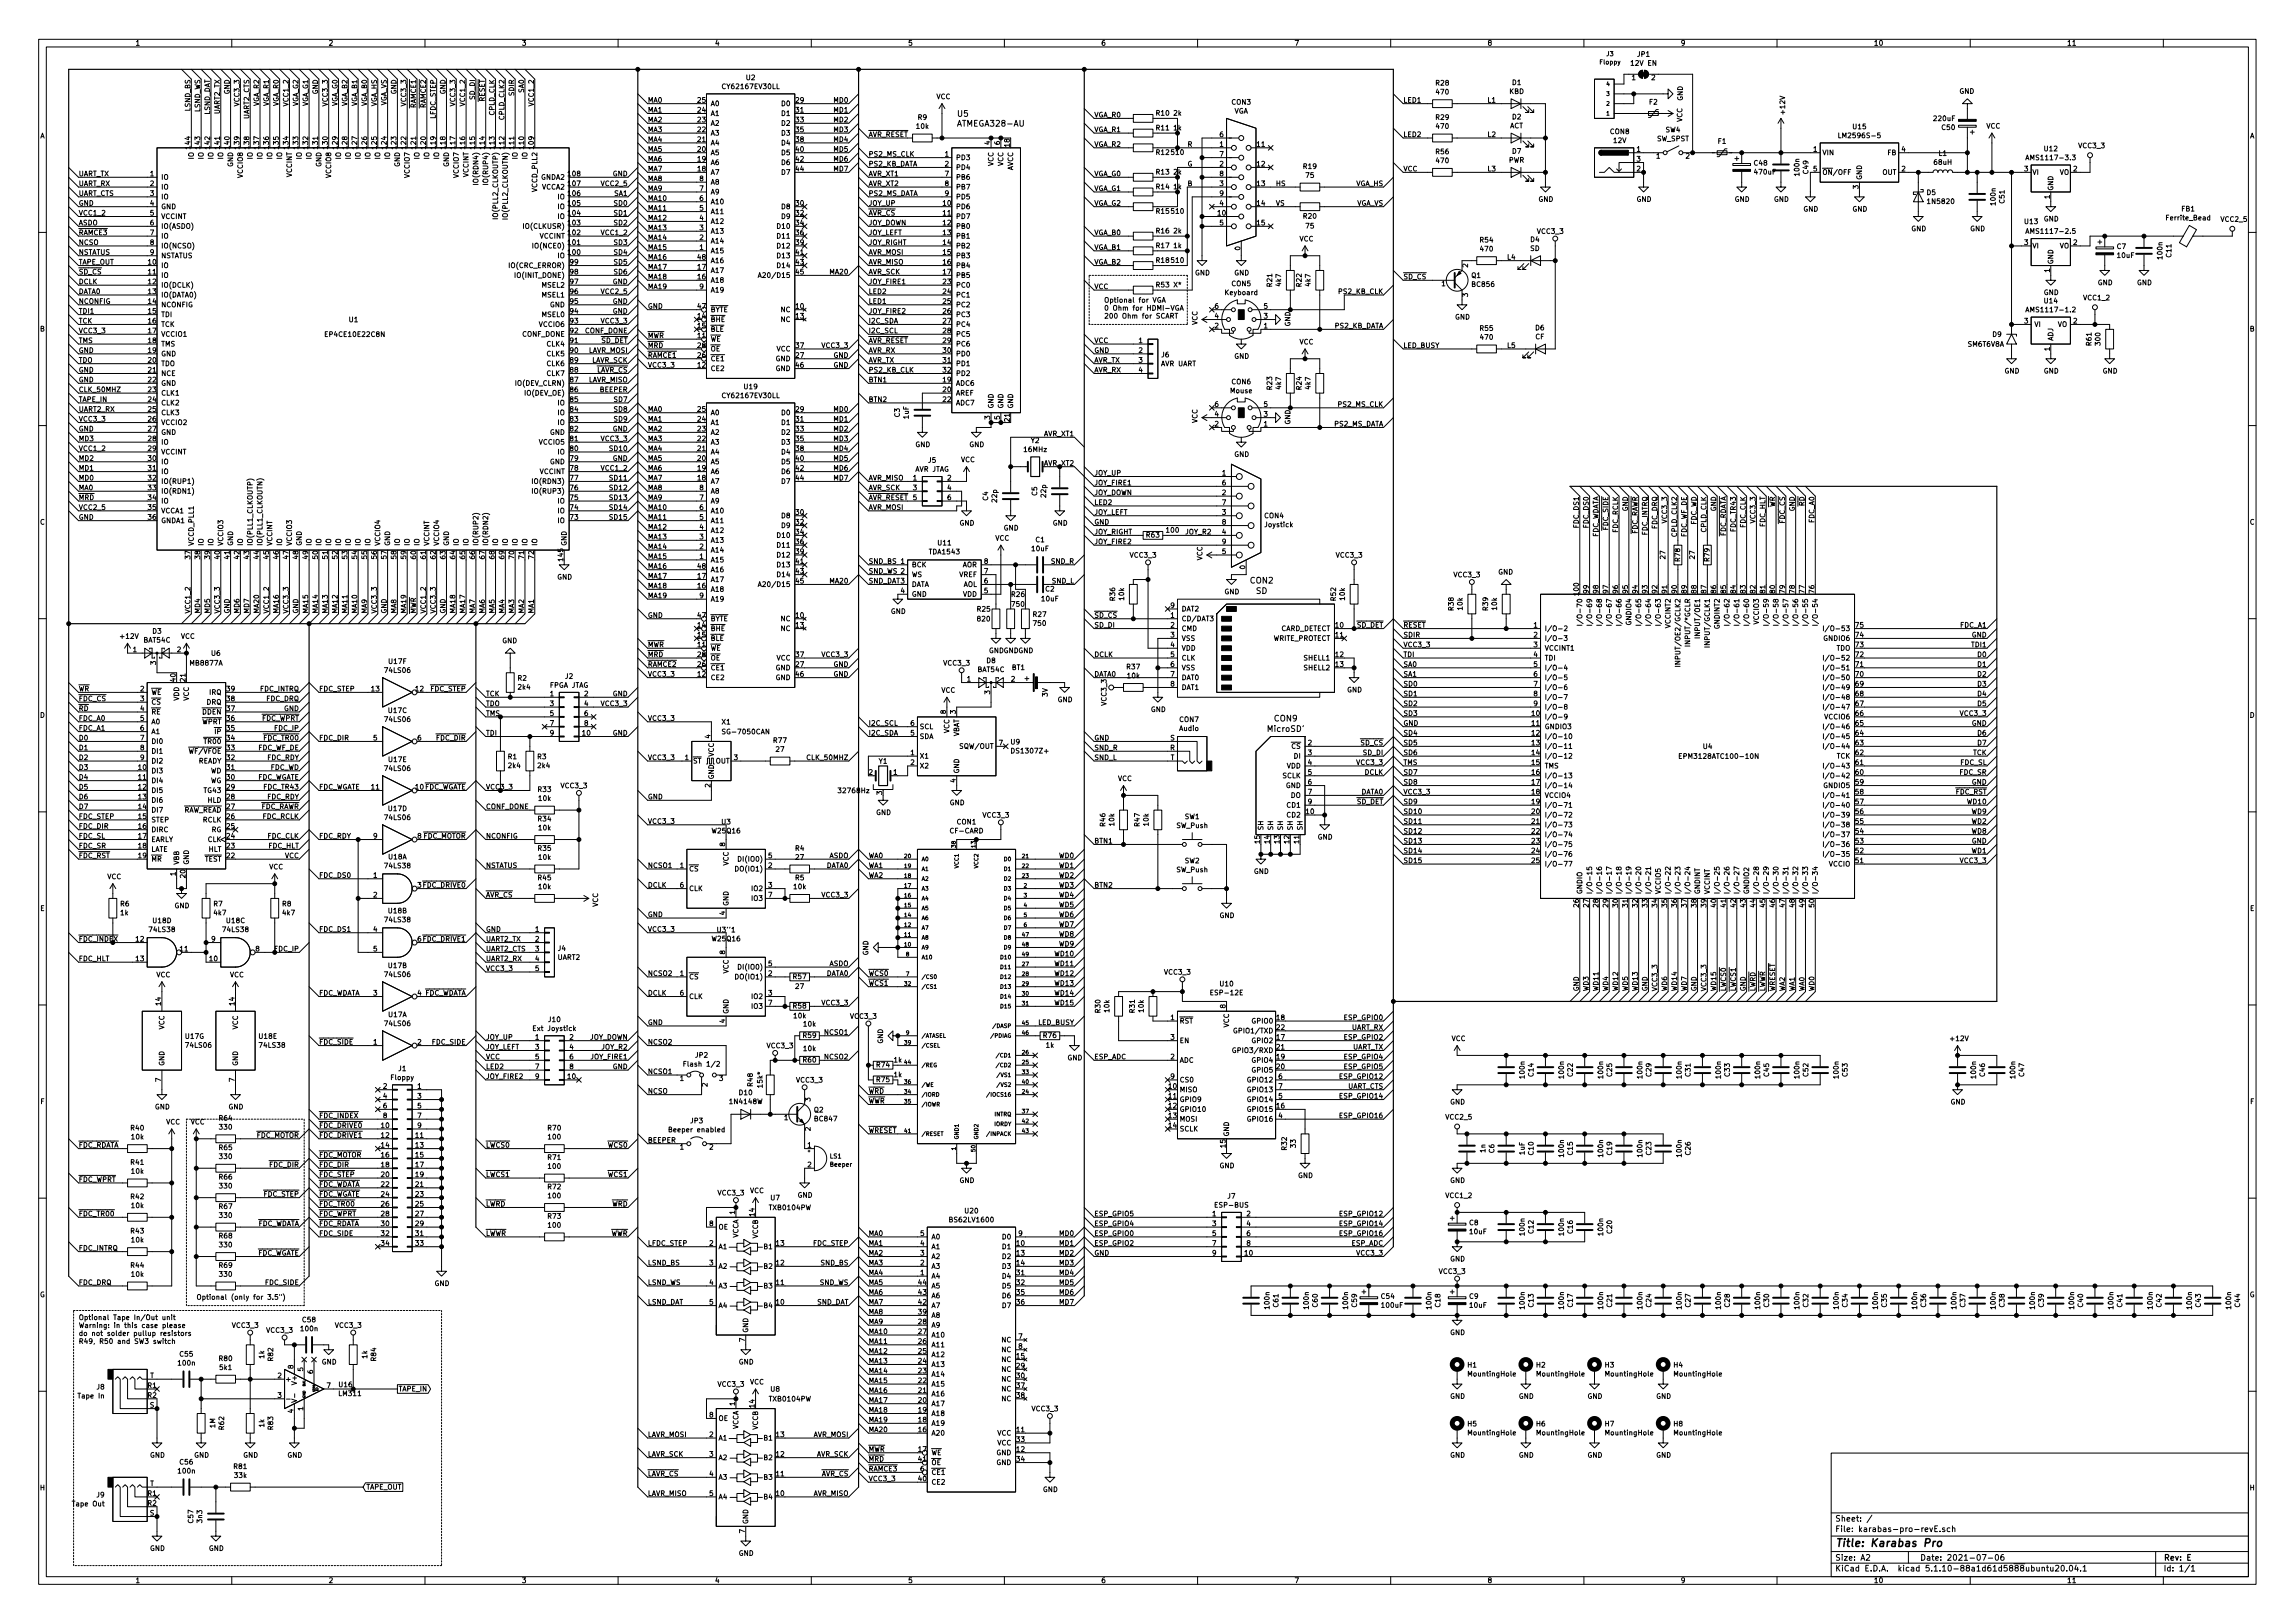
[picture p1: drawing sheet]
<svg xmlns="http://www.w3.org/2000/svg" width="594mm" height="420mm" viewBox="0 0 594 420" stroke-linecap="round" stroke-linejoin="round" font-family="sans-serif">
<defs><g id="words">
<text font-size="2.8" x="475" y="400.4">Title: Karabas Pro</text>
<g font-size="2.1">
<text x="247.9" y="30.2">U5</text>
<text x="248.2" y="32.8">ATMEGA328-AU</text>
<text x="323.6" y="151">CON2</text>
<text x="325.1" y="153.7">SD</text>
<text x="328.3" y="189.5">MicroSD'</text>
<text x="329.9" y="186.8">CON9</text>
<text x="475" y="393.9">Sheet: /</text>
<text x="475" y="396.6">File: karabas-pro-revE.sch</text>
<text x="475" y="406.8">KiCad E.D.A. kicad 5.1.10-88a1d61d5888ubuntu20.04.1</text>
<text x="475" y="404">Size: A2</text>
<text x="497" y="404">Date: 2021-07-06</text>
<text x="560" y="404">Rev: E</text>
<text x="560" y="406.8">Id: 1/1</text>
</g>
<g font-size="1.8">
<text x="35" y="11.8">1</text>
<text x="85" y="11.8">2</text>
<text x="135" y="11.8">3</text>
<text x="185" y="11.8">4</text>
<text x="235" y="11.8">5</text>
<text x="285" y="11.8">6</text>
<text x="335" y="11.8">7</text>
<text x="385" y="11.8">8</text>
<text x="435" y="11.8">9</text>
<text x="485" y="11.8">10</text>
<text x="535" y="11.8">11</text>
<text x="422.4" y="17">12V EN</text>
<text x="423.9" y="14.7">JP1</text>
<text x="135.6" y="23.9" transform="rotate(-90 135.6 23.9)">SA0</text>
<text x="187.4" y="23.1">CY62167EV30LL</text>
<text x="193.2" y="20.7">U2</text>
<text x="371.7" y="22.1">R28</text>
<text x="391.5" y="22">D1</text>
<text x="422.4" y="20.7">1</text>
<text x="427.5" y="20.7">2</text>
<text x="49.3" y="28.7" transform="rotate(-90 49.3 28.7)">LSND_BS</text>
<text x="51.8" y="29.1" transform="rotate(-90 51.8 29.1)">LSND_WS</text>
<text x="54.4" y="29.9" transform="rotate(-90 54.4 29.9)">LSND_DAT</text>
<text x="56.9" y="29.6" transform="rotate(-90 56.9 29.6)">UART2_TX</text>
<text x="59.4" y="24.4" transform="rotate(-90 59.4 24.4)">GND</text>
<text x="62" y="27.2" transform="rotate(-90 62 27.2)">VCC3_3</text>
<text x="67.1" y="27.6" transform="rotate(-90 67.1 27.6)">VGA_R2</text>
<text x="69.6" y="27.6" transform="rotate(-90 69.6 27.6)">VGA_R1</text>
<text x="72.1" y="27.6" transform="rotate(-90 72.1 27.6)">VGA_R0</text>
<text x="74.7" y="27.2" transform="rotate(-90 74.7 27.2)">VCC1_2</text>
<text x="77.2" y="27.7" transform="rotate(-90 77.2 27.7)">VGA_G2</text>
<text x="79.8" y="27.7" transform="rotate(-90 79.8 27.7)">VGA_G1</text>
<text x="82.3" y="24.4" transform="rotate(-90 82.3 24.4)">GND</text>
<text x="84.8" y="27.2" transform="rotate(-90 84.8 27.2)">VCC3_3</text>
<text x="87.4" y="27.7" transform="rotate(-90 87.4 27.7)">VGA_G0</text>
<text x="89.9" y="27.6" transform="rotate(-90 89.9 27.6)">VGA_B2</text>
<text x="92.5" y="27.6" transform="rotate(-90 92.5 27.6)">VGA_B1</text>
<text x="95" y="27.6" transform="rotate(-90 95 27.6)">VGA_B0</text>
<text x="97.5" y="27.8" transform="rotate(-90 97.5 27.8)">VGA_HS</text>
<text x="100.1" y="27.7" transform="rotate(-90 100.1 27.7)">VGA_VS</text>
<text x="102.6" y="24.4" transform="rotate(-90 102.6 24.4)">GND</text>
<text x="105.2" y="27.2" transform="rotate(-90 105.2 27.2)">VCC3_3</text>
<text x="107.7" y="28" transform="rotate(-90 107.7 28)">RAMCE1</text>
<text x="110.2" y="28" transform="rotate(-90 110.2 28)">RAMCE2</text>
<text x="115.3" y="24.4" transform="rotate(-90 115.3 24.4)">GND</text>
<text x="117.9" y="27.2" transform="rotate(-90 117.9 27.2)">VCC3_3</text>
<text x="120.4" y="27.2" transform="rotate(-90 120.4 27.2)">VCC1_2</text>
<text x="122.9" y="25.7" transform="rotate(-90 122.9 25.7)">SD_DI</text>
<text x="125.5" y="26.4" transform="rotate(-90 125.5 26.4)">RESET</text>
<text x="128" y="29.9" transform="rotate(-90 128 29.9)">CPLD_CLK</text>
<text x="133.1" y="24.7" transform="rotate(-90 133.1 24.7)">SDIR</text>
<text x="138.2" y="27.2" transform="rotate(-90 138.2 27.2)">VCC1_2</text>
<text x="167.6" y="26.6">MA0</text>
<text x="167.6" y="29.1">MA1</text>
<text x="180.6" y="29.1">24</text>
<text x="180.6" y="26.6">25</text>
<text x="183.9" y="27.5">A0</text>
<text x="202.5" y="27.5">D0</text>
<text x="206" y="26.6">29</text>
<text x="206" y="29.1">31</text>
<text x="216" y="29.1">MD1</text>
<text x="216" y="26.6">MD0</text>
<text x="242.4" y="25.7">VCC</text>
<text x="299.3" y="29.9">R10</text>
<text x="303.8" y="29.9">2k</text>
<text x="318.9" y="27.1">CON3</text>
<text x="319.4" y="29.4">VGA</text>
<text x="363.2" y="26.6">LED1</text>
<text x="371.9" y="24.5">470</text>
<text x="385.3" y="26.6">L1</text>
<text x="390.7" y="24.3">KBD</text>
<text x="427" y="27.1">F2</text>
<text x="435.6" y="26.1" transform="rotate(-90 435.6 26.1)">GND</text>
<text x="462.1" y="29.4" transform="rotate(-90 462.1 29.4)">+12V</text>
<text x="507.2" y="24.3">GND</text>
<text x="10.4" y="35.8">A</text>
<text x="64.5" y="30.9" transform="rotate(-90 64.5 30.9)">UART2_CTS</text>
<text x="112.8" y="30.8" transform="rotate(-90 112.8 30.8)">LFDC_STEP</text>
<text x="130.6" y="30.9" transform="rotate(-90 130.6 30.9)">CPLD_CLK2</text>
<text x="167.6" y="31.7">MA2</text>
<text x="167.6" y="34.2">MA3</text>
<text x="180.6" y="34.2">22</text>
<text x="180.6" y="31.7">23</text>
<text x="183.9" y="35.1">A3</text>
<text x="183.9" y="32.6">A2</text>
<text x="183.9" y="30">A1</text>
<text x="202.5" y="30">D1</text>
<text x="202.5" y="32.6">D2</text>
<text x="202.5" y="35.1">D3</text>
<text x="206" y="31.7">33</text>
<text x="206" y="34.2">35</text>
<text x="216" y="34.2">MD3</text>
<text x="216" y="31.7">MD2</text>
<text x="224.8" y="35.5">AVR_RESET</text>
<text x="237.3" y="33.3">10k</text>
<text x="237.6" y="31">R9</text>
<text x="283.2" y="30.4">VGA_R0</text>
<text x="283.2" y="34.2">VGA_R1</text>
<text x="299.3" y="33.7">R11</text>
<text x="303.8" y="33.7">1k</text>
<text x="315.7" y="35.5">6</text>
<text x="363.2" y="35.5">LED2</text>
<text x="371.7" y="31">R29</text>
<text x="371.9" y="33.3">470</text>
<text x="385.3" y="35.5">L2</text>
<text x="390.8" y="33.2">ACT</text>
<text x="391.5" y="30.9">D2</text>
<text x="416.8" y="34.7">CON8</text>
<text x="431.2" y="34.3">SW4</text>
<text x="435.5" y="31.6" transform="rotate(-90 435.5 31.6)">VCC</text>
<text x="476.7" y="35.8">LM2596S-5</text>
<text x="479.7" y="33.4">U15</text>
<text x="500.7" y="31.3">220uF</text>
<text x="502.7" y="33.6">C50</text>
<text x="514.1" y="33.3">VCC</text>
<text x="582.4" y="35.8">A</text>
<text x="49.3" y="38.5" transform="rotate(-90 49.3 38.5)">144</text>
<text x="50.2" y="41.2" transform="rotate(-90 50.2 41.2)">IO</text>
<text x="51.8" y="38.5" transform="rotate(-90 51.8 38.5)">143</text>
<text x="52.7" y="41.2" transform="rotate(-90 52.7 41.2)">IO</text>
<text x="54.4" y="38.5" transform="rotate(-90 54.4 38.5)">142</text>
<text x="55.2" y="41.2" transform="rotate(-90 55.2 41.2)">IO</text>
<text x="56.9" y="38.5" transform="rotate(-90 56.9 38.5)">141</text>
<text x="57.8" y="41.2" transform="rotate(-90 57.8 41.2)">IO</text>
<text x="59.4" y="38.5" transform="rotate(-90 59.4 38.5)">140</text>
<text x="62" y="38.5" transform="rotate(-90 62 38.5)">139</text>
<text x="64.5" y="38.5" transform="rotate(-90 64.5 38.5)">138</text>
<text x="65.4" y="41.2" transform="rotate(-90 65.4 41.2)">IO</text>
<text x="67.1" y="38.5" transform="rotate(-90 67.1 38.5)">137</text>
<text x="67.9" y="41.2" transform="rotate(-90 67.9 41.2)">IO</text>
<text x="69.6" y="38.5" transform="rotate(-90 69.6 38.5)">136</text>
<text x="70.5" y="41.2" transform="rotate(-90 70.5 41.2)">IO</text>
<text x="72.1" y="38.5" transform="rotate(-90 72.1 38.5)">135</text>
<text x="73" y="41.2" transform="rotate(-90 73 41.2)">IO</text>
<text x="74.7" y="38.5" transform="rotate(-90 74.7 38.5)">134</text>
<text x="77.2" y="38.5" transform="rotate(-90 77.2 38.5)">133</text>
<text x="78.1" y="41.2" transform="rotate(-90 78.1 41.2)">IO</text>
<text x="79.8" y="38.5" transform="rotate(-90 79.8 38.5)">132</text>
<text x="80.6" y="41.2" transform="rotate(-90 80.6 41.2)">IO</text>
<text x="82.3" y="38.5" transform="rotate(-90 82.3 38.5)">131</text>
<text x="84.8" y="38.5" transform="rotate(-90 84.8 38.5)">130</text>
<text x="87.4" y="38.5" transform="rotate(-90 87.4 38.5)">129</text>
<text x="88.3" y="41.2" transform="rotate(-90 88.3 41.2)">IO</text>
<text x="89.9" y="38.5" transform="rotate(-90 89.9 38.5)">128</text>
<text x="90.8" y="41.2" transform="rotate(-90 90.8 41.2)">IO</text>
<text x="92.5" y="38.5" transform="rotate(-90 92.5 38.5)">127</text>
<text x="93.3" y="41.2" transform="rotate(-90 93.3 41.2)">IO</text>
<text x="95" y="38.5" transform="rotate(-90 95 38.5)">126</text>
<text x="95.9" y="41.2" transform="rotate(-90 95.9 41.2)">IO</text>
<text x="97.5" y="38.5" transform="rotate(-90 97.5 38.5)">125</text>
<text x="98.4" y="41.2" transform="rotate(-90 98.4 41.2)">IO</text>
<text x="100.1" y="38.5" transform="rotate(-90 100.1 38.5)">124</text>
<text x="101" y="41.2" transform="rotate(-90 101 41.2)">IO</text>
<text x="102.6" y="38.5" transform="rotate(-90 102.6 38.5)">123</text>
<text x="105.2" y="38.5" transform="rotate(-90 105.2 38.5)">122</text>
<text x="107.7" y="38.5" transform="rotate(-90 107.7 38.5)">121</text>
<text x="108.6" y="41.2" transform="rotate(-90 108.6 41.2)">IO</text>
<text x="110.2" y="38.5" transform="rotate(-90 110.2 38.5)">120</text>
<text x="111.1" y="41.2" transform="rotate(-90 111.1 41.2)">IO</text>
<text x="112.8" y="38.5" transform="rotate(-90 112.8 38.5)">119</text>
<text x="113.7" y="41.2" transform="rotate(-90 113.7 41.2)">IO</text>
<text x="115.3" y="38.5" transform="rotate(-90 115.3 38.5)">118</text>
<text x="117.9" y="38.5" transform="rotate(-90 117.9 38.5)">117</text>
<text x="120.4" y="38.5" transform="rotate(-90 120.4 38.5)">116</text>
<text x="122.9" y="38.5" transform="rotate(-90 122.9 38.5)">115</text>
<text x="125.5" y="38.5" transform="rotate(-90 125.5 38.5)">114</text>
<text x="128" y="38.5" transform="rotate(-90 128 38.5)">113</text>
<text x="130.6" y="38.5" transform="rotate(-90 130.6 38.5)">112</text>
<text x="133.1" y="38.5" transform="rotate(-90 133.1 38.5)">111</text>
<text x="134" y="41.2" transform="rotate(-90 134 41.2)">IO</text>
<text x="135.6" y="38.5" transform="rotate(-90 135.6 38.5)">110</text>
<text x="136.5" y="41.2" transform="rotate(-90 136.5 41.2)">IO</text>
<text x="138.2" y="38.5" transform="rotate(-90 138.2 38.5)">109</text>
<text x="167.6" y="36.7">MA4</text>
<text x="167.6" y="39.3">MA5</text>
<text x="167.6" y="41.8">MA6</text>
<text x="180.6" y="41.8">19</text>
<text x="180.6" y="39.3">20</text>
<text x="180.6" y="36.7">21</text>
<text x="183.9" y="40.2">A5</text>
<text x="183.9" y="37.6">A4</text>
<text x="202.5" y="37.6">D4</text>
<text x="202.5" y="40.2">D5</text>
<text x="206" y="36.7">38</text>
<text x="206" y="39.3">40</text>
<text x="206" y="41.8">42</text>
<text x="216" y="41.8">MD6</text>
<text x="216" y="39.3">MD5</text>
<text x="216" y="36.7">MD4</text>
<text x="224.8" y="40.6">PS2_MS_CLK</text>
<text x="244.6" y="40.6">1</text>
<text x="247.4" y="41.4">PD3</text>
<text x="256.3" y="37.5" transform="rotate(-90 256.3 37.5)">4</text>
<text x="258.8" y="37.5" transform="rotate(-90 258.8 37.5)">6</text>
<text x="261.4" y="38" transform="rotate(-90 261.4 38)">18</text>
<text x="283.2" y="38">VGA_R2</text>
<text x="299.3" y="40.1">R12</text>
<text x="303.3" y="40.1">510</text>
<text x="307.3" y="38">R</text>
<text x="315.7" y="38">1</text>
<text x="315.7" y="40.6">7</text>
<text x="325.4" y="38">11</text>
<text x="371.7" y="39.9">R56</text>
<text x="391.5" y="39.8">D7</text>
<text x="417.7" y="37">12V</text>
<text x="423.7" y="39.3">1</text>
<text x="423.7" y="41.8">3</text>
<text x="428.8" y="41.1">1</text>
<text x="428.9" y="36.6">SW_SPST</text>
<text x="436.4" y="41.1">2</text>
<text x="444.8" y="37.2">F1</text>
<text x="469.4" y="39.3">1</text>
<text x="471.7" y="40.2">VIN</text>
<text x="488.6" y="40.2">FB</text>
<text x="492.3" y="39.3">4</text>
<text x="501.9" y="40.4">L1</text>
<text x="525.4" y="41.5">AMS1117-3.3</text>
<text x="529.2" y="39.2">U12</text>
<text x="538.1" y="38.4">VCC3_3</text>
<text x="20.3" y="45.6">UART_TX</text>
<text x="38.9" y="45.6">1</text>
<text x="41.7" y="46.5">IO</text>
<text x="60.3" y="43.2" transform="rotate(-90 60.3 43.2)">GND</text>
<text x="62.9" y="45.9" transform="rotate(-90 62.9 45.9)">VCCIO8</text>
<text x="75.6" y="45.9" transform="rotate(-90 75.6 45.9)">VCCINT</text>
<text x="83.2" y="43.2" transform="rotate(-90 83.2 43.2)">GND</text>
<text x="85.7" y="45.9" transform="rotate(-90 85.7 45.9)">VCCIO8</text>
<text x="103.5" y="43.2" transform="rotate(-90 103.5 43.2)">GND</text>
<text x="106" y="45.9" transform="rotate(-90 106 45.9)">VCCIO7</text>
<text x="116.2" y="43.2" transform="rotate(-90 116.2 43.2)">GND</text>
<text x="118.7" y="45.9" transform="rotate(-90 118.7 45.9)">VCCIO7</text>
<text x="121.3" y="45.9" transform="rotate(-90 121.3 45.9)">VCCINT</text>
<text x="123.8" y="47.1" transform="rotate(-90 123.8 47.1)">IO(RDN4)</text>
<text x="126.4" y="47.1" transform="rotate(-90 126.4 47.1)">IO(RUP4)</text>
<text x="140.1" y="46.5">GNDA2</text>
<text x="147.1" y="45.6">108</text>
<text x="158.6" y="45.6">GND</text>
<text x="167.6" y="44.4">MA7</text>
<text x="167.6" y="46.9">MA8</text>
<text x="180.6" y="44.4">18</text>
<text x="181.1" y="46.9">8</text>
<text x="183.9" y="45.3">A7</text>
<text x="183.9" y="42.7">A6</text>
<text x="183.9" y="47.8">A8</text>
<text x="202.5" y="42.7">D6</text>
<text x="202.5" y="45.3">D7</text>
<text x="206" y="44.4">44</text>
<text x="216" y="44.4">MD7</text>
<text x="224.8" y="43.1">PS2_KB_DATA</text>
<text x="224.8" y="45.6">AVR_XT1</text>
<text x="244.6" y="43.1">2</text>
<text x="244.6" y="45.6">7</text>
<text x="247.4" y="44">PD4</text>
<text x="247.4" y="46.5">PB6</text>
<text x="257.2" y="43" transform="rotate(-90 257.2 43)">VCC</text>
<text x="259.7" y="43" transform="rotate(-90 259.7 43)">VCC</text>
<text x="262.3" y="44.3" transform="rotate(-90 262.3 44.3)">AVCC</text>
<text x="283.2" y="45.6">VGA_G0</text>
<text x="299.3" y="45.2">R13</text>
<text x="303.8" y="45.2">2k</text>
<text x="307.3" y="43.1">G</text>
<text x="315.7" y="43.1">2</text>
<text x="315.7" y="45.6">8</text>
<text x="325.4" y="43.1">12</text>
<text x="337.4" y="43.7">R19</text>
<text x="338.1" y="46">75</text>
<text x="363.2" y="44.4">VCC</text>
<text x="371.9" y="42.2">470</text>
<text x="385.3" y="44.4">L3</text>
<text x="390.5" y="42.1">PWR</text>
<text x="423.7" y="44.4">2</text>
<text x="454.1" y="42.9">C48</text>
<text x="454.3" y="45.2">470uF</text>
<text x="465.8" y="45.4" transform="rotate(-90 465.8 45.4)">100n</text>
<text x="468.1" y="44.9" transform="rotate(-90 468.1 44.9)">C49</text>
<text x="469.4" y="44.4">5</text>
<text x="471.7" y="45.3">ON/OFF</text>
<text x="482" y="46.7" transform="rotate(-90 482 46.7)">GND</text>
<text x="487.2" y="45.3">OUT</text>
<text x="492.3" y="44.4">2</text>
<text x="500.7" y="42.7">68uH</text>
<text x="524" y="44.4">3</text>
<text x="526" y="45.3">VI</text>
<text x="533.1" y="45.3">VO</text>
<text x="536.7" y="44.4">2</text>
<text x="20.3" y="50.7">UART_CTS</text>
<text x="20.3" y="48.2">UART_RX</text>
<text x="20.3" y="53.3">GND</text>
<text x="38.9" y="48.2">2</text>
<text x="38.9" y="50.7">3</text>
<text x="38.9" y="53.3">4</text>
<text x="41.7" y="49.1">IO</text>
<text x="41.7" y="51.6">IO</text>
<text x="139.1" y="49.6" transform="rotate(-90 139.1 49.6)">VCCD_PLL2</text>
<text x="140.3" y="49.1">VCCA2</text>
<text x="144.4" y="51.6">IO</text>
<text x="147.1" y="53.3">105</text>
<text x="147.1" y="50.7">106</text>
<text x="147.1" y="48.2">107</text>
<text x="155.9" y="48.2">VCC2_5</text>
<text x="159.1" y="53.3">SD0</text>
<text x="159.1" y="50.7">SA1</text>
<text x="167.6" y="52">MA10</text>
<text x="167.6" y="49.4">MA9</text>
<text x="181.1" y="52">6</text>
<text x="181.1" y="49.4">7</text>
<text x="183.9" y="52.9">A10</text>
<text x="183.9" y="50.3">A9</text>
<text x="206" y="53.3">30</text>
<text x="224.8" y="53.3">JOY_UP</text>
<text x="224.8" y="50.7">PS2_MS_DATA</text>
<text x="224.8" y="48.2">AVR_XT2</text>
<text x="244.1" y="53.3">10</text>
<text x="244.6" y="48.2">8</text>
<text x="244.6" y="50.7">9</text>
<text x="247.4" y="49.1">PB7</text>
<text x="247.4" y="51.6">PD5</text>
<text x="283.2" y="49.4">VGA_G1</text>
<text x="283.2" y="53.3">VGA_G2</text>
<text x="299.3" y="49">R14</text>
<text x="303.8" y="49">1k</text>
<text x="307.3" y="48.2">B</text>
<text x="315.7" y="48.2">3</text>
<text x="315.7" y="53.3">4</text>
<text x="315.7" y="50.7">9</text>
<text x="325.4" y="48.2">13</text>
<text x="325.4" y="53.3">14</text>
<text x="330.2" y="48.2">HS</text>
<text x="330.2" y="53.3">VS</text>
<text x="350.9" y="48.2">VGA_HS</text>
<text x="351" y="53.3">VGA_VS</text>
<text x="398.2" y="52.2">GND</text>
<text x="423.6" y="52.2">GND</text>
<text x="449" y="52.2">GND</text>
<text x="459.2" y="52.2">GND</text>
<text x="481.1" y="48.9" transform="rotate(-90 481.1 48.9)">3</text>
<text x="498.8" y="50.5">D5</text>
<text x="499.3" y="52.8">1N5820</text>
<text x="516.6" y="53" transform="rotate(-90 516.6 53)">100n</text>
<text x="518.9" y="52.6" transform="rotate(-90 518.9 52.6)">C51</text>
<text x="530.6" y="51.5" transform="rotate(-90 530.6 51.5)">1</text>
<text x="531.5" y="49.4" transform="rotate(-90 531.5 49.4)">GND</text>
<text x="20.3" y="55.8">VCC1_2</text>
<text x="20.3" y="58.3">ASDO</text>
<text x="38.9" y="55.8">5</text>
<text x="38.9" y="58.3">6</text>
<text x="41.7" y="54.1">GND</text>
<text x="41.7" y="56.7">VCCINT</text>
<text x="41.7" y="59.2">IO(ASDO)</text>
<text x="128.9" y="56.2" transform="rotate(-90 128.9 56.2)">IO(PLL2_CLKOUTP)</text>
<text x="131.4" y="56.3" transform="rotate(-90 131.4 56.3)">IO(PLL2_CLKOUTN)</text>
<text x="135.9" y="59.2">IO(CLKUSR)</text>
<text x="144.4" y="56.7">IO</text>
<text x="144.4" y="54.1">IO</text>
<text x="147.1" y="58.3">103</text>
<text x="147.1" y="55.8">104</text>
<text x="159.1" y="55.8">SD1</text>
<text x="159.1" y="58.3">SD2</text>
<text x="167.6" y="59.6">MA13</text>
<text x="167.6" y="57.1">MA12</text>
<text x="167.6" y="54.5">MA11</text>
<text x="181.1" y="59.6">3</text>
<text x="181.1" y="57.1">4</text>
<text x="181.1" y="54.5">5</text>
<text x="183.9" y="58">A12</text>
<text x="183.9" y="55.4">A11</text>
<text x="201.5" y="59.2">D10</text>
<text x="202.5" y="54.1">D8</text>
<text x="202.5" y="56.7">D9</text>
<text x="206" y="55.8">32</text>
<text x="206" y="58.3">34</text>
<text x="224.8" y="58.3">JOY_DOWN</text>
<text x="224.8" y="55.8">AVR_CS</text>
<text x="244.1" y="55.8">11</text>
<text x="244.1" y="58.3">12</text>
<text x="247.4" y="54.1">PD6</text>
<text x="247.4" y="56.7">PD7</text>
<text x="247.4" y="59.2">PB0</text>
<text x="299.3" y="55.3">R15</text>
<text x="303.3" y="55.3">510</text>
<text x="315.3" y="55.8">10</text>
<text x="315.7" y="58.3">5</text>
<text x="325.4" y="58.3">15</text>
<text x="337.4" y="56.6">R20</text>
<text x="338.1" y="59.1">75</text>
<text x="466.8" y="54.8">GND</text>
<text x="479.5" y="54.8">GND</text>
<text x="494.7" y="59.9">GND</text>
<text x="510" y="59.9">GND</text>
<text x="524.2" y="58">U13</text>
<text x="529" y="57.3">GND</text>
<text x="561" y="57">Ferrite_Bead</text>
<text x="564.7" y="54.7">FB1</text>
<text x="575" y="57.4">VCC2_5</text>
<text x="20.3" y="60.9">RAMCE3</text>
<text x="20.3" y="66">NSTATUS</text>
<text x="20.3" y="63.4">NCSO</text>
<text x="38.9" y="60.9">7</text>
<text x="38.9" y="63.4">8</text>
<text x="38.9" y="66">9</text>
<text x="41.7" y="61.8">IO</text>
<text x="41.7" y="64.3">IO(NCSO)</text>
<text x="138.5" y="64.3">IO(NCE0)</text>
<text x="139.7" y="61.8">VCCINT</text>
<text x="147.1" y="66">100</text>
<text x="147.1" y="63.4">101</text>
<text x="147.1" y="60.9">102</text>
<text x="155.9" y="60.9">VCC1_2</text>
<text x="159.1" y="63.4">SD3</text>
<text x="159.1" y="66">SD4</text>
<text x="167.6" y="64.7">MA15</text>
<text x="167.6" y="62.1">MA14</text>
<text x="181.1" y="64.7">1</text>
<text x="181.1" y="62.1">2</text>
<text x="183.9" y="65.6">A15</text>
<text x="183.9" y="63">A14</text>
<text x="183.9" y="60.5">A13</text>
<text x="201.5" y="61.8">D11</text>
<text x="201.5" y="64.3">D12</text>
<text x="206" y="60.9">36</text>
<text x="206" y="63.4">39</text>
<text x="206" y="66">41</text>
<text x="224.8" y="60.9">JOY_LEFT</text>
<text x="224.8" y="63.4">JOY_RIGHT</text>
<text x="224.8" y="66">AVR_MOSI</text>
<text x="244.1" y="60.9">13</text>
<text x="244.1" y="63.4">14</text>
<text x="244.1" y="66">15</text>
<text x="247.4" y="61.8">PB1</text>
<text x="247.4" y="64.3">PB2</text>
<text x="283.2" y="60.9">VGA_B0</text>
<text x="283.2" y="64.7">VGA_B1</text>
<text x="299.3" y="60.4">R16</text>
<text x="299.3" y="64.2">R17</text>
<text x="303.8" y="60.4">2k</text>
<text x="303.8" y="64.2">1k</text>
<text x="321.1" y="64.8" transform="rotate(-90 321.1 64.8)">0</text>
<text x="336.3" y="62.5">VCC</text>
<text x="383.2" y="62.8">R54</text>
<text x="383.3" y="65.1">470</text>
<text x="396.1" y="65">SD</text>
<text x="396.2" y="62.7">D4</text>
<text x="398" y="60.5">VCC3_3</text>
<text x="524" y="63.4">3</text>
<text x="525.4" y="60.5">AMS1117-2.5</text>
<text x="526" y="64.3">VI</text>
<text x="533.1" y="64.3">VO</text>
<text x="536.7" y="63.4">2</text>
<text x="548" y="64.5">C7</text>
<text x="20.3" y="71">SD_CS</text>
<text x="20.3" y="68.5">TAPE_OUT</text>
<text x="38.4" y="68.5">10</text>
<text x="38.4" y="71">11</text>
<text x="41.7" y="69.4">IO</text>
<text x="41.7" y="71.9">IO</text>
<text x="41.7" y="66.8">NSTATUS</text>
<text x="132.1" y="69.4">IO(CRC_ERROR)</text>
<text x="133.8" y="71.9">IO(INIT_DONE)</text>
<text x="144.4" y="66.8">IO</text>
<text x="147.6" y="71">98</text>
<text x="147.6" y="68.5">99</text>
<text x="159.1" y="68.5">SD5</text>
<text x="159.1" y="71">SD6</text>
<text x="167.6" y="69.8">MA17</text>
<text x="167.6" y="67.2">MA16</text>
<text x="180.6" y="69.8">17</text>
<text x="180.6" y="67.2">48</text>
<text x="183.9" y="70.7">A17</text>
<text x="183.9" y="68.1">A16</text>
<text x="197.7" y="71.9">A20/D15</text>
<text x="201.5" y="66.8">D13</text>
<text x="201.5" y="69.4">D14</text>
<text x="206" y="68.5">43</text>
<text x="206" y="71">45</text>
<text x="215" y="71">MA20</text>
<text x="224.8" y="71">AVR_SCK</text>
<text x="224.8" y="68.5">AVR_MISO</text>
<text x="244.1" y="68.5">16</text>
<text x="244.1" y="71">17</text>
<text x="247.4" y="66.8">PB3</text>
<text x="247.4" y="69.4">PB4</text>
<text x="247.4" y="71.9">PB5</text>
<text x="283.2" y="68.5">VGA_B2</text>
<text x="299.3" y="68">R18</text>
<text x="303.3" y="68">510</text>
<text x="309.3" y="71.3">GND</text>
<text x="319.5" y="71.3">GND</text>
<text x="380" y="69.2" transform="rotate(-90 380 69.2)">2</text>
<text x="380.9" y="71.9">Q1</text>
<text x="390.4" y="67.2">L4</text>
<text x="530.6" y="70.5" transform="rotate(-90 530.6 70.5)">1</text>
<text x="531.5" y="68.5" transform="rotate(-90 531.5 68.5)">GND</text>
<text x="548.2" y="66.8">10uF</text>
<text x="559.8" y="66.9" transform="rotate(-90 559.8 66.9)">100n</text>
<text x="562.1" y="66.5" transform="rotate(-90 562.1 66.5)">C11</text>
<text x="20.3" y="73.6">DCLK</text>
<text x="20.3" y="76.1">DATA0</text>
<text x="38.4" y="73.6">12</text>
<text x="38.4" y="76.1">13</text>
<text x="41.7" y="74.5">IO(DCLK)</text>
<text x="41.7" y="77">IO(DATA0)</text>
<text x="140.4" y="77">MSEL1</text>
<text x="140.4" y="74.5">MSEL2</text>
<text x="147.6" y="76.1">96</text>
<text x="147.6" y="73.6">97</text>
<text x="155.9" y="76.1">VCC2_5</text>
<text x="158.6" y="73.6">GND</text>
<text x="167.6" y="74.8">MA19</text>
<text x="167.6" y="72.3">MA18</text>
<text x="180.6" y="72.3">16</text>
<text x="181.1" y="74.8">9</text>
<text x="183.9" y="73.2">A18</text>
<text x="183.9" y="75.7">A19</text>
<text x="224.8" y="76.1">LED2</text>
<text x="224.8" y="73.6">JOY_FIRE1</text>
<text x="244.1" y="73.6">23</text>
<text x="244.1" y="76.1">24</text>
<text x="247.4" y="74.5">PC0</text>
<text x="247.4" y="77">PC1</text>
<text x="283.2" y="74.8">VCC</text>
<text x="299.3" y="74.4">R53</text>
<text x="303.9" y="74.4">X*</text>
<text x="317.2" y="76.4">Keyboard</text>
<text x="318.9" y="74.1">CON5</text>
<text x="329.3" y="74.2" transform="rotate(-90 329.3 74.2)">R21</text>
<text x="331.6" y="74" transform="rotate(-90 331.6 74)">4k7</text>
<text x="336.9" y="74.2" transform="rotate(-90 336.9 74.2)">R22</text>
<text x="339.2" y="74" transform="rotate(-90 339.2 74)">4k7</text>
<text x="346.6" y="76.1">PS2_KB_CLK</text>
<text x="363.2" y="72.3">SD_CS</text>
<text x="373.2" y="74.1">1</text>
<text x="380" y="76.9" transform="rotate(-90 380 76.9)">3</text>
<text x="381.2" y="74.3">BC856</text>
<text x="529" y="76.4">GND</text>
<text x="539.4" y="77.7">VCC1_2</text>
<text x="543" y="73.8">GND</text>
<text x="553.2" y="73.8">GND</text>
<text x="20.3" y="78.7">NCONFIG</text>
<text x="20.3" y="81.2">TDI1</text>
<text x="20.3" y="83.7">TCK</text>
<text x="38.4" y="78.7">14</text>
<text x="38.4" y="81.2">15</text>
<text x="38.4" y="83.7">16</text>
<text x="41.7" y="79.5">NCONFIG</text>
<text x="41.7" y="82.1">TDI</text>
<text x="90.4" y="83.4">U1</text>
<text x="140.4" y="82.1">MSEL0</text>
<text x="142.4" y="79.5">GND</text>
<text x="147.6" y="83.7">93</text>
<text x="147.6" y="81.2">94</text>
<text x="147.6" y="78.7">95</text>
<text x="155.9" y="83.7">VCC3_3</text>
<text x="158.6" y="81.2">GND</text>
<text x="158.6" y="78.7">GND</text>
<text x="167.6" y="79.9">GND</text>
<text x="180.6" y="82.5">14</text>
<text x="180.6" y="79.9">47</text>
<text x="183.9" y="83.4">BHE</text>
<text x="183.9" y="80.8">BYTE</text>
<text x="202.2" y="80.8">NC</text>
<text x="202.2" y="83.4">NC</text>
<text x="206" y="79.9">10</text>
<text x="206" y="82.5">13</text>
<text x="224.8" y="81.2">JOY_FIRE2</text>
<text x="224.8" y="78.7">LED1</text>
<text x="224.8" y="83.7">I2C_SDA</text>
<text x="244.1" y="78.7">25</text>
<text x="244.1" y="81.2">26</text>
<text x="244.1" y="83.7">27</text>
<text x="247.4" y="79.5">PC2</text>
<text x="247.4" y="82.1">PC3</text>
<text x="285.8" y="78.4">Optional for VGA</text>
<text x="285.8" y="80.4">0 Ohm for HDMI-VGA</text>
<text x="285.8" y="82.5">200 Ohm for SCART</text>
<text x="314.5" y="82.5">4</text>
<text x="314.5" y="79.9">6</text>
<text x="327.2" y="82.5">3</text>
<text x="327.2" y="79.9">5</text>
<text x="376.6" y="82.7">GND</text>
<text x="524" y="83.7">3</text>
<text x="525.4" y="80.8">AMS1117-1.2</text>
<text x="529.2" y="78.5">U14</text>
<text x="536.7" y="83.7">2</text>
<text x="10.4" y="85.8">B</text>
<text x="20.3" y="86.3">VCC3_3</text>
<text x="20.3" y="88.8">TMS</text>
<text x="38.4" y="86.3">17</text>
<text x="38.4" y="88.8">18</text>
<text x="41.7" y="84.6">TCK</text>
<text x="41.7" y="87.2">VCCIO1</text>
<text x="41.7" y="89.7">TMS</text>
<text x="84.6" y="87.2">EP4CE10E22C8N</text>
<text x="135.2" y="87.2">CONF_DONE</text>
<text x="139.7" y="84.6">VCCIO6</text>
<text x="141.7" y="89.7">CLK4</text>
<text x="147.6" y="88.8">91</text>
<text x="147.6" y="86.3">92</text>
<text x="151.5" y="86.3">CONF_DONE</text>
<text x="155.6" y="88.8">SD_DET</text>
<text x="167.6" y="87.5">MWR</text>
<text x="180.6" y="87.5">11</text>
<text x="180.6" y="85">15</text>
<text x="183.9" y="88.4">WE</text>
<text x="183.9" y="85.9">BLE</text>
<text x="224.8" y="88.8">AVR_RESET</text>
<text x="224.8" y="86.3">I2C_SCL</text>
<text x="244.1" y="86.3">28</text>
<text x="244.1" y="88.8">29</text>
<text x="247.4" y="84.6">PC4</text>
<text x="247.4" y="87.2">PC5</text>
<text x="247.4" y="89.7">PC6</text>
<text x="283.2" y="88.8">VCC</text>
<text x="294.8" y="88.8">1</text>
<text x="310" y="84.2" transform="rotate(-90 310 84.2)">VCC</text>
<text x="314.5" y="85">2</text>
<text x="327.2" y="85">1</text>
<text x="334" y="84.5" transform="rotate(-90 334 84.5)">GND</text>
<text x="336.3" y="89.2">VCC</text>
<text x="345.4" y="85">PS2_KB_DATA</text>
<text x="383.2" y="85.6">R55</text>
<text x="383.3" y="88">470</text>
<text x="397.4" y="87.8">CF</text>
<text x="397.5" y="85.5">D6</text>
<text x="509.5" y="89.8">SM6T6V8A</text>
<text x="515.8" y="87.2">D9</text>
<text x="526.5" y="84.6">VI</text>
<text x="531.5" y="88.3" transform="rotate(-90 531.5 88.3)">ADJ</text>
<text x="532.6" y="84.6">VO</text>
<text x="541.4" y="89.4" transform="rotate(-90 541.4 89.4)">R61</text>
<text x="543.7" y="89.3" transform="rotate(-90 543.7 89.3)">300</text>
<text x="582.4" y="85.8">B</text>
<text x="20.3" y="91.4">GND</text>
<text x="20.3" y="93.9">TDO</text>
<text x="38.4" y="91.4">19</text>
<text x="38.4" y="93.9">20</text>
<text x="41.7" y="92.2">GND</text>
<text x="41.7" y="94.8">TDO</text>
<text x="141.7" y="94.8">CLK6</text>
<text x="141.7" y="92.2">CLK5</text>
<text x="147.6" y="93.9">89</text>
<text x="147.6" y="91.4">90</text>
<text x="152.2" y="91.4">LAVR_MOSI</text>
<text x="153" y="93.9">LAVR_SCK</text>
<text x="167.6" y="95.2">VCC3_3</text>
<text x="167.6" y="92.6">RAMCE1</text>
<text x="167.6" y="90.1">MRD</text>
<text x="180.6" y="95.2">12</text>
<text x="180.6" y="92.6">26</text>
<text x="180.6" y="90.1">28</text>
<text x="183.9" y="93.5">CE1</text>
<text x="183.9" y="91">OE</text>
<text x="200.8" y="93.5">GND</text>
<text x="201" y="91">VCC</text>
<text x="206" y="92.6">27</text>
<text x="206" y="90.1">37</text>
<text x="206" y="95.2">46</text>
<text x="213" y="90.1">VCC3_3</text>
<text x="215.8" y="92.6">GND</text>
<text x="215.8" y="95.2">GND</text>
<text x="224.8" y="91.4">AVR_RX</text>
<text x="224.8" y="93.9">AVR_TX</text>
<text x="244.1" y="91.4">30</text>
<text x="244.1" y="93.9">31</text>
<text x="247.4" y="92.2">PD0</text>
<text x="247.4" y="94.8">PD1</text>
<text x="283.2" y="91.4">GND</text>
<text x="283.2" y="93.9">AVR_TX</text>
<text x="294.8" y="91.4">2</text>
<text x="294.8" y="93.9">3</text>
<text x="300.5" y="94.8">AVR UART</text>
<text x="300.7" y="92.5">J6</text>
<text x="319.5" y="92.9">GND</text>
<text x="363.2" y="90.1">LED_BUSY</text>
<text x="390.4" y="90.1">L5</text>
<text x="530.6" y="90.8" transform="rotate(-90 530.6 90.8)">1</text>
<text x="20.3" y="101.5">CLK_50MHZ</text>
<text x="20.3" y="96.4">GND</text>
<text x="20.3" y="99">GND</text>
<text x="38.4" y="96.4">21</text>
<text x="38.4" y="99">22</text>
<text x="38.4" y="101.5">23</text>
<text x="41.7" y="97.3">NCE</text>
<text x="41.7" y="99.9">GND</text>
<text x="133.7" y="99.9">IO(DEV_CLRN)</text>
<text x="141.7" y="97.3">CLK7</text>
<text x="147.6" y="101.5">86</text>
<text x="147.6" y="99">87</text>
<text x="147.6" y="96.4">88</text>
<text x="152.2" y="99">LAVR_MISO</text>
<text x="154.3" y="96.4">LAVR_CS</text>
<text x="155.3" y="101.5">BEEPER</text>
<text x="183.9" y="96.1">CE2</text>
<text x="192.7" y="100.8">U19</text>
<text x="200.8" y="96.1">GND</text>
<text x="224.8" y="99">BTN1</text>
<text x="224.8" y="96.4">PS2_KB_CLK</text>
<text x="244.1" y="101.5">20</text>
<text x="244.1" y="96.4">32</text>
<text x="244.1" y="99">19</text>
<text x="247.4" y="97.3">PD2</text>
<text x="247.4" y="99.9">ADC6</text>
<text x="283.2" y="96.4">AVR_RX</text>
<text x="294.8" y="96.4">4</text>
<text x="318.5" y="101.8">Mouse</text>
<text x="318.9" y="99.5">CON6</text>
<text x="329.3" y="100.9" transform="rotate(-90 329.3 100.9)">R23</text>
<text x="331.6" y="100.7" transform="rotate(-90 331.6 100.7)">4k7</text>
<text x="336.9" y="100.9" transform="rotate(-90 336.9 100.9)">R24</text>
<text x="339.2" y="100.7" transform="rotate(-90 339.2 100.7)">4k7</text>
<text x="518.9" y="96.7">GND</text>
<text x="529" y="96.7">GND</text>
<text x="544.3" y="96.7">GND</text>
<text x="20.3" y="104.1">TAPE_IN</text>
<text x="20.3" y="106.6">UART2_RX</text>
<text x="38.4" y="104.1">24</text>
<text x="38.4" y="106.6">25</text>
<text x="41.7" y="102.4">CLK1</text>
<text x="41.7" y="104.9">CLK2</text>
<text x="41.7" y="107.5">CLK3</text>
<text x="136.1" y="102.4">IO(DEV_OE)</text>
<text x="144.4" y="107.5">IO</text>
<text x="144.4" y="104.9">IO</text>
<text x="147.6" y="106.6">84</text>
<text x="147.6" y="104.1">85</text>
<text x="159.1" y="104.1">SD7</text>
<text x="159.1" y="106.6">SD8</text>
<text x="167.6" y="106.6">MA0</text>
<text x="180.6" y="106.6">25</text>
<text x="183.9" y="107.5">A0</text>
<text x="187.4" y="103.1">CY62167EV30LL</text>
<text x="202.5" y="107.5">D0</text>
<text x="206" y="106.6">29</text>
<text x="216" y="106.6">MD0</text>
<text x="224.8" y="104.1">BTN2</text>
<text x="232.9" y="108" transform="rotate(-90 232.9 108)">C3</text>
<text x="244.1" y="104.1">22</text>
<text x="247.4" y="102.4">AREF</text>
<text x="247.4" y="104.9">ADC7</text>
<text x="257.2" y="105.8" transform="rotate(-90 257.2 105.8)">GND</text>
<text x="259.7" y="105.8" transform="rotate(-90 259.7 105.8)">GND</text>
<text x="262.3" y="105.8" transform="rotate(-90 262.3 105.8)">GND</text>
<text x="314.5" y="107.9">4</text>
<text x="314.5" y="105.3">6</text>
<text x="327.2" y="107.9">3</text>
<text x="327.2" y="105.3">5</text>
<text x="346.5" y="105.3">PS2_MS_CLK</text>
<text x="20.3" y="109.1">VCC3_3</text>
<text x="20.3" y="111.7">GND</text>
<text x="38.4" y="109.1">26</text>
<text x="38.4" y="111.7">27</text>
<text x="41.7" y="110">VCCIO2</text>
<text x="41.7" y="112.6">GND</text>
<text x="142.4" y="112.6">GND</text>
<text x="144.4" y="110">IO</text>
<text x="147.6" y="111.7">82</text>
<text x="147.6" y="109.1">83</text>
<text x="158.6" y="111.7">GND</text>
<text x="159.1" y="109.1">SD9</text>
<text x="167.6" y="109.1">MA1</text>
<text x="167.6" y="111.7">MA2</text>
<text x="180.6" y="111.7">23</text>
<text x="180.6" y="109.1">24</text>
<text x="183.9" y="112.6">A2</text>
<text x="183.9" y="110">A1</text>
<text x="202.5" y="110">D1</text>
<text x="202.5" y="112.6">D2</text>
<text x="206" y="109.1">31</text>
<text x="206" y="111.7">33</text>
<text x="216" y="109.1">MD1</text>
<text x="216" y="111.7">MD2</text>
<text x="235.2" y="108.4" transform="rotate(-90 235.2 108.4)">1uF</text>
<text x="256.3" y="108.6" transform="rotate(-90 256.3 108.6)">3</text>
<text x="258.8" y="108.6" transform="rotate(-90 258.8 108.6)">5</text>
<text x="261.4" y="109.1" transform="rotate(-90 261.4 109.1)">21</text>
<text x="270.2" y="112.9">AVR_XT1</text>
<text x="310" y="109.6" transform="rotate(-90 310 109.6)">VCC</text>
<text x="314.5" y="110.4">2</text>
<text x="327.2" y="110.4">1</text>
<text x="334" y="109.9" transform="rotate(-90 334 109.9)">GND</text>
<text x="345.3" y="110.4">PS2_MS_DATA</text>
<text x="20.3" y="114.2">MD3</text>
<text x="20.3" y="119.3">MD2</text>
<text x="20.3" y="116.8">VCC1_2</text>
<text x="38.4" y="114.2">28</text>
<text x="38.4" y="116.8">29</text>
<text x="38.4" y="119.3">30</text>
<text x="41.7" y="115.1">IO</text>
<text x="41.7" y="117.6">VCCINT</text>
<text x="139.7" y="115.1">VCCIO5</text>
<text x="144.4" y="117.6">IO</text>
<text x="147.6" y="119.3">79</text>
<text x="147.6" y="116.8">80</text>
<text x="147.6" y="114.2">81</text>
<text x="155.9" y="114.2">VCC3_3</text>
<text x="158.1" y="116.8">SD10</text>
<text x="158.6" y="119.3">GND</text>
<text x="167.6" y="114.2">MA3</text>
<text x="167.6" y="116.8">MA4</text>
<text x="167.6" y="119.3">MA5</text>
<text x="180.6" y="119.3">20</text>
<text x="180.6" y="116.8">21</text>
<text x="180.6" y="114.2">22</text>
<text x="183.9" y="117.6">A4</text>
<text x="183.9" y="115.1">A3</text>
<text x="202.5" y="115.1">D3</text>
<text x="202.5" y="117.6">D4</text>
<text x="206" y="114.2">35</text>
<text x="206" y="116.8">38</text>
<text x="206" y="119.3">40</text>
<text x="216" y="114.2">MD3</text>
<text x="216" y="116.8">MD4</text>
<text x="216" y="119.3">MD5</text>
<text x="236.9" y="115.7">GND</text>
<text x="240.3" y="119.8">J5</text>
<text x="248.7" y="119.7">VCC</text>
<text x="250.9" y="115.7">GND</text>
<text x="265.2" y="117">16MHz</text>
<text x="266.9" y="114.7">Y2</text>
<text x="319.5" y="118.3">GND</text>
<text x="20.3" y="124.4">MD0</text>
<text x="20.3" y="121.8">MD1</text>
<text x="38.4" y="121.8">31</text>
<text x="38.4" y="124.4">32</text>
<text x="41.7" y="120.2">IO</text>
<text x="41.7" y="122.7">IO</text>
<text x="41.7" y="125.3">IO(RUP1)</text>
<text x="138.5" y="125.3">IO(RDN3)</text>
<text x="139.7" y="122.7">VCCINT</text>
<text x="142.4" y="120.2">GND</text>
<text x="147.6" y="124.4">77</text>
<text x="147.6" y="121.8">78</text>
<text x="155.9" y="121.8">VCC1_2</text>
<text x="158.1" y="124.4">SD11</text>
<text x="167.6" y="121.8">MA6</text>
<text x="167.6" y="124.4">MA7</text>
<text x="180.6" y="124.4">18</text>
<text x="180.6" y="121.8">19</text>
<text x="183.9" y="125.3">A7</text>
<text x="183.9" y="122.7">A6</text>
<text x="183.9" y="120.2">A5</text>
<text x="202.5" y="120.2">D5</text>
<text x="202.5" y="122.7">D6</text>
<text x="202.5" y="125.3">D7</text>
<text x="206" y="121.8">42</text>
<text x="206" y="124.4">44</text>
<text x="216" y="124.4">MD7</text>
<text x="216" y="121.8">MD6</text>
<text x="224.8" y="124.4">AVR_MISO</text>
<text x="236.4" y="124.4">1</text>
<text x="236.8" y="122.1">AVR JTAG</text>
<text x="245.3" y="124.4">2</text>
<text x="270.2" y="120.6">AVR_XT2</text>
<text x="283.2" y="125.6">JOY_FIRE1</text>
<text x="283.2" y="123.1">JOY_UP</text>
<text x="316.4" y="123.1">1</text>
<text x="316.4" y="125.6">6</text>
<text x="20.3" y="126.9">MA0</text>
<text x="20.3" y="129.5">MRD</text>
<text x="20.3" y="132">VCC2_5</text>
<text x="38.4" y="126.9">33</text>
<text x="38.4" y="129.5">34</text>
<text x="38.4" y="132">35</text>
<text x="41.7" y="127.8">IO(RDN1)</text>
<text x="41.7" y="130.3">IO</text>
<text x="138.5" y="127.8">IO(RUP3)</text>
<text x="144.4" y="130.3">IO</text>
<text x="147.6" y="132">74</text>
<text x="147.6" y="129.5">75</text>
<text x="147.6" y="126.9">76</text>
<text x="158.1" y="126.9">SD12</text>
<text x="158.1" y="129.5">SD13</text>
<text x="158.1" y="132">SD14</text>
<text x="167.6" y="132">MA10</text>
<text x="167.6" y="126.9">MA8</text>
<text x="167.6" y="129.5">MA9</text>
<text x="181.1" y="132">6</text>
<text x="181.1" y="129.5">7</text>
<text x="181.1" y="126.9">8</text>
<text x="183.9" y="130.3">A9</text>
<text x="183.9" y="127.8">A8</text>
<text x="224.8" y="126.9">AVR_SCK</text>
<text x="224.8" y="129.5">AVR_RESET 5</text>
<text x="224.8" y="132">AVR_MOSI</text>
<text x="236.4" y="126.9">3</text>
<text x="245.3" y="126.9">4</text>
<text x="245.3" y="129.5">6</text>
<text x="255.8" y="129.6" transform="rotate(-90 255.8 129.6)">C4</text>
<text x="258.1" y="130" transform="rotate(-90 258.1 130)">22p</text>
<text x="268.5" y="128.3" transform="rotate(-90 268.5 128.3)">C5</text>
<text x="270.8" y="128.7" transform="rotate(-90 270.8 128.7)">22p</text>
<text x="283.2" y="130.7">LED2</text>
<text x="283.2" y="128.2">JOY_DOWN</text>
<text x="316.4" y="128.2">2</text>
<text x="316.4" y="130.7">7</text>
<text x="459.5" y="131.4" transform="rotate(-90 459.5 131.4)">WR</text>
<text x="467.1" y="131" transform="rotate(-90 467.1 131)">RD</text>
<text x="10.4" y="135.8">C</text>
<text x="20.3" y="134.5">GND</text>
<text x="38.4" y="134.5">36</text>
<text x="41.7" y="132.9">VCCA1</text>
<text x="41.7" y="135.4">GNDA1</text>
<text x="144.4" y="135.4">IO</text>
<text x="144.4" y="132.9">IO</text>
<text x="147.6" y="134.5">73</text>
<text x="158.1" y="134.5">SD15</text>
<text x="167.6" y="137.1">MA12</text>
<text x="167.6" y="134.5">MA11</text>
<text x="181.1" y="137.1">4</text>
<text x="181.1" y="134.5">5</text>
<text x="183.9" y="138">A12</text>
<text x="183.9" y="135.4">A11</text>
<text x="183.9" y="132.9">A10</text>
<text x="202.5" y="134.2">D8</text>
<text x="202.5" y="136.7">D9</text>
<text x="206" y="133.3">30</text>
<text x="206" y="135.8">32</text>
<text x="248.4" y="136.1">GND</text>
<text x="259.8" y="137.3">GND</text>
<text x="272.5" y="136.1">GND</text>
<text x="283.2" y="133.3">JOY_LEFT</text>
<text x="283.2" y="135.8">GND</text>
<text x="302" y="137.9">100</text>
<text x="316.4" y="133.3">3</text>
<text x="316.4" y="135.8">8</text>
<text x="327.4" y="134.2">CON4</text>
<text x="327.5" y="136.5">Joystick</text>
<text x="408.7" y="136.5" transform="rotate(-90 408.7 136.5)">FDC_DS1</text>
<text x="411.2" y="136.5" transform="rotate(-90 411.2 136.5)">FDC_DS0</text>
<text x="416.3" y="137.2" transform="rotate(-90 416.3 137.2)">FDC_SIDE</text>
<text x="418.8" y="138" transform="rotate(-90 418.8 138)">FDC_RCLK</text>
<text x="421.4" y="132.4" transform="rotate(-90 421.4 132.4)">GND</text>
<text x="429" y="137" transform="rotate(-90 429 137)">FDC_DRQ</text>
<text x="431.5" y="135.1" transform="rotate(-90 431.5 135.1)">VCC3_3</text>
<text x="439.2" y="136" transform="rotate(-90 439.2 136)">FDC_WD</text>
<text x="441.7" y="137.9" transform="rotate(-90 441.7 137.9)">CPLD_CLK</text>
<text x="444.2" y="132.4" transform="rotate(-90 444.2 132.4)">GND</text>
<text x="449.3" y="137.4" transform="rotate(-90 449.3 137.4)">FDC_TR43</text>
<text x="451.9" y="136.7" transform="rotate(-90 451.9 136.7)">FDC_CLK</text>
<text x="454.4" y="135.1" transform="rotate(-90 454.4 135.1)">VCC3_3</text>
<text x="456.9" y="136.5" transform="rotate(-90 456.9 136.5)">FDC_HLT</text>
<text x="462" y="135.5" transform="rotate(-90 462 135.5)">FDC_CS</text>
<text x="464.6" y="132.4" transform="rotate(-90 464.6 132.4)">GND</text>
<text x="469.6" y="135.3" transform="rotate(-90 469.6 135.3)">FDC_A0</text>
<text x="582.4" y="135.8">C</text>
<text x="50.2" y="141.4" transform="rotate(-90 50.2 141.4)">VCCD_PLL1</text>
<text x="52.7" y="141.4" transform="rotate(-90 52.7 141.4)">IO</text>
<text x="55.2" y="141.4" transform="rotate(-90 55.2 141.4)">IO</text>
<text x="57.8" y="141.4" transform="rotate(-90 57.8 141.4)">VCCIO3</text>
<text x="60.3" y="141.4" transform="rotate(-90 60.3 141.4)">GND</text>
<text x="62.9" y="141.4" transform="rotate(-90 62.9 141.4)">IO</text>
<text x="65.4" y="141.4" transform="rotate(-90 65.4 141.4)">IO(PLL1_CLKOUTP)</text>
<text x="67.9" y="141.4" transform="rotate(-90 67.9 141.4)">IO(PLL1_CLKOUTN)</text>
<text x="70.5" y="141.4" transform="rotate(-90 70.5 141.4)">VCCINT</text>
<text x="73" y="141.4" transform="rotate(-90 73 141.4)">IO</text>
<text x="75.6" y="141.4" transform="rotate(-90 75.6 141.4)">VCCIO3</text>
<text x="78.1" y="141.4" transform="rotate(-90 78.1 141.4)">GND</text>
<text x="80.6" y="141.4" transform="rotate(-90 80.6 141.4)">IO</text>
<text x="83.2" y="141.4" transform="rotate(-90 83.2 141.4)">IO</text>
<text x="85.7" y="141.4" transform="rotate(-90 85.7 141.4)">IO</text>
<text x="88.3" y="141.4" transform="rotate(-90 88.3 141.4)">IO</text>
<text x="90.8" y="141.4" transform="rotate(-90 90.8 141.4)">IO</text>
<text x="93.3" y="141.4" transform="rotate(-90 93.3 141.4)">IO</text>
<text x="95.9" y="141.4" transform="rotate(-90 95.9 141.4)">IO</text>
<text x="98.4" y="141.4" transform="rotate(-90 98.4 141.4)">VCCIO4</text>
<text x="101" y="141.4" transform="rotate(-90 101 141.4)">GND</text>
<text x="103.5" y="141.4" transform="rotate(-90 103.5 141.4)">IO</text>
<text x="106" y="141.4" transform="rotate(-90 106 141.4)">IO</text>
<text x="108.6" y="141.4" transform="rotate(-90 108.6 141.4)">IO</text>
<text x="111.1" y="141.4" transform="rotate(-90 111.1 141.4)">VCCINT</text>
<text x="113.7" y="141.4" transform="rotate(-90 113.7 141.4)">VCCIO4</text>
<text x="116.2" y="141.4" transform="rotate(-90 116.2 141.4)">GND</text>
<text x="118.7" y="141.4" transform="rotate(-90 118.7 141.4)">IO</text>
<text x="121.3" y="141.4" transform="rotate(-90 121.3 141.4)">IO</text>
<text x="123.8" y="141.4" transform="rotate(-90 123.8 141.4)">IO(RUP2)</text>
<text x="126.4" y="141.4" transform="rotate(-90 126.4 141.4)">IO(RDN2)</text>
<text x="128.9" y="141.4" transform="rotate(-90 128.9 141.4)">IO</text>
<text x="131.4" y="141.4" transform="rotate(-90 131.4 141.4)">IO</text>
<text x="134" y="141.4" transform="rotate(-90 134 141.4)">IO</text>
<text x="136.5" y="141.4" transform="rotate(-90 136.5 141.4)">IO</text>
<text x="139.1" y="141.4" transform="rotate(-90 139.1 141.4)">IO</text>
<text x="146.7" y="141.4" transform="rotate(-90 146.7 141.4)">GND</text>
<text x="167.6" y="139.6">MA13</text>
<text x="167.6" y="142.2">MA14</text>
<text x="181.1" y="142.2">2</text>
<text x="181.1" y="139.6">3</text>
<text x="183.9" y="143">A14</text>
<text x="183.9" y="140.5">A13</text>
<text x="201.5" y="139.2">D10</text>
<text x="201.5" y="141.8">D11</text>
<text x="206" y="138.3">34</text>
<text x="206" y="140.9">36</text>
<text x="206" y="143.4">39</text>
<text x="240.7" y="143.5">TDA1543</text>
<text x="242.8" y="141.2">U11</text>
<text x="257.6" y="140">VCC</text>
<text x="267.2" y="142.7">10uF</text>
<text x="268.1" y="140.4">C1</text>
<text x="283.2" y="138.3">JOY_RIGHT</text>
<text x="283.2" y="140.9">JOY_FIRE2</text>
<text x="296.8" y="139.2">R63</text>
<text x="306.9" y="138.3">JOY_R2</text>
<text x="316.4" y="138.3">4</text>
<text x="316.4" y="143.4">5</text>
<text x="316.4" y="140.9">9</text>
<text x="413.8" y="139.6" transform="rotate(-90 413.8 139.6)">FDC_WDATA</text>
<text x="423.9" y="138.5" transform="rotate(-90 423.9 138.5)">FDC_RAWR</text>
<text x="426.5" y="138.5" transform="rotate(-90 426.5 138.5)">FDC_INTRQ</text>
<text x="434.1" y="138.9" transform="rotate(-90 434.1 138.9)">CPLD_CLK2</text>
<text x="436.6" y="139.3" transform="rotate(-90 436.6 139.3)">FDC_WF_DE</text>
<text x="446.8" y="139.2" transform="rotate(-90 446.8 139.2)">FDC_RDATA</text>
<text x="49.3" y="144.6" transform="rotate(-90 49.3 144.6)">37</text>
<text x="51.8" y="144.6" transform="rotate(-90 51.8 144.6)">38</text>
<text x="54.4" y="144.6" transform="rotate(-90 54.4 144.6)">39</text>
<text x="56.9" y="144.6" transform="rotate(-90 56.9 144.6)">40</text>
<text x="59.4" y="144.6" transform="rotate(-90 59.4 144.6)">41</text>
<text x="62" y="144.6" transform="rotate(-90 62 144.6)">42</text>
<text x="64.5" y="144.6" transform="rotate(-90 64.5 144.6)">43</text>
<text x="67.1" y="144.6" transform="rotate(-90 67.1 144.6)">44</text>
<text x="69.6" y="144.6" transform="rotate(-90 69.6 144.6)">45</text>
<text x="72.1" y="144.6" transform="rotate(-90 72.1 144.6)">46</text>
<text x="74.7" y="144.6" transform="rotate(-90 74.7 144.6)">47</text>
<text x="77.2" y="144.6" transform="rotate(-90 77.2 144.6)">48</text>
<text x="79.8" y="144.6" transform="rotate(-90 79.8 144.6)">49</text>
<text x="82.3" y="144.6" transform="rotate(-90 82.3 144.6)">50</text>
<text x="84.8" y="144.6" transform="rotate(-90 84.8 144.6)">51</text>
<text x="87.4" y="144.6" transform="rotate(-90 87.4 144.6)">52</text>
<text x="89.9" y="144.6" transform="rotate(-90 89.9 144.6)">53</text>
<text x="92.5" y="144.6" transform="rotate(-90 92.5 144.6)">54</text>
<text x="95" y="144.6" transform="rotate(-90 95 144.6)">55</text>
<text x="97.5" y="144.6" transform="rotate(-90 97.5 144.6)">56</text>
<text x="100.1" y="144.6" transform="rotate(-90 100.1 144.6)">57</text>
<text x="102.6" y="144.6" transform="rotate(-90 102.6 144.6)">58</text>
<text x="105.2" y="144.6" transform="rotate(-90 105.2 144.6)">59</text>
<text x="107.7" y="144.6" transform="rotate(-90 107.7 144.6)">60</text>
<text x="110.2" y="144.6" transform="rotate(-90 110.2 144.6)">61</text>
<text x="112.8" y="144.6" transform="rotate(-90 112.8 144.6)">62</text>
<text x="115.3" y="144.6" transform="rotate(-90 115.3 144.6)">63</text>
<text x="117.9" y="144.6" transform="rotate(-90 117.9 144.6)">64</text>
<text x="120.4" y="144.6" transform="rotate(-90 120.4 144.6)">65</text>
<text x="122.9" y="144.6" transform="rotate(-90 122.9 144.6)">66</text>
<text x="125.5" y="144.6" transform="rotate(-90 125.5 144.6)">67</text>
<text x="128" y="144.6" transform="rotate(-90 128 144.6)">68</text>
<text x="130.6" y="144.6" transform="rotate(-90 130.6 144.6)">69</text>
<text x="133.1" y="144.6" transform="rotate(-90 133.1 144.6)">70</text>
<text x="135.6" y="144.6" transform="rotate(-90 135.6 144.6)">71</text>
<text x="138.2" y="144.6" transform="rotate(-90 138.2 144.6)">72</text>
<text x="145.8" y="145.2" transform="rotate(-90 145.8 145.2)">145</text>
<text x="167.6" y="144.7">MA15</text>
<text x="167.6" y="147.2">MA16</text>
<text x="167.6" y="149.8">MA17</text>
<text x="180.6" y="149.8">17</text>
<text x="180.6" y="147.2">48</text>
<text x="181.1" y="144.7">1</text>
<text x="183.9" y="145.6">A15</text>
<text x="183.9" y="148.1">A16</text>
<text x="201.5" y="144.3">D12</text>
<text x="201.5" y="146.9">D13</text>
<text x="201.5" y="149.4">D14</text>
<text x="206" y="146">41</text>
<text x="206" y="148.5">43</text>
<text x="224.8" y="148.5">SND_WS 2</text>
<text x="224.8" y="146">SND_BS</text>
<text x="233.2" y="146">1</text>
<text x="236" y="146.9">BCK</text>
<text x="236" y="149.4">WS</text>
<text x="248.3" y="149.4">VREF</text>
<text x="249" y="146.9">AOR</text>
<text x="254.8" y="148.5">7</text>
<text x="254.8" y="146">8</text>
<text x="272.1" y="146">SND_R</text>
<text x="292.6" y="144.4">VCC3_3</text>
<text x="311.3" y="145.1" transform="rotate(-90 311.3 145.1)">VCC</text>
<text x="322.3" y="147.3" transform="rotate(-90 322.3 147.3)">0</text>
<text x="345.9" y="144.4">VCC3_3</text>
<text x="376.4" y="149.4">VCC3_3</text>
<text x="387.8" y="148.7">GND</text>
<text x="431.1" y="144.6" transform="rotate(-90 431.1 144.6)">27</text>
<text x="434.9" y="145.3" transform="rotate(-90 434.9 145.3)">R78</text>
<text x="438.7" y="144.6" transform="rotate(-90 438.7 144.6)">27</text>
<text x="442.5" y="145.3" transform="rotate(-90 442.5 145.3)">R79</text>
<text x="144.2" y="150">GND</text>
<text x="167.6" y="152.3">MA18</text>
<text x="167.6" y="154.9">MA19</text>
<text x="180.6" y="152.3">16</text>
<text x="181.1" y="154.9">9</text>
<text x="183.9" y="153.2">A18</text>
<text x="183.9" y="150.7">A17</text>
<text x="183.9" y="155.7">A19</text>
<text x="197.7" y="151.9">A20/D15</text>
<text x="206" y="151">45</text>
<text x="215" y="151">MA20</text>
<text x="224.8" y="151">SND_DAT3</text>
<text x="233.2" y="153.6">4</text>
<text x="236" y="151.9">DATA</text>
<text x="236" y="154.5">GND</text>
<text x="249.3" y="154.5">VDD</text>
<text x="249.3" y="151.9">AOL</text>
<text x="254.8" y="153.6">5</text>
<text x="254.8" y="151">6</text>
<text x="261.9" y="154.5">R26</text>
<text x="269.7" y="155.7">10uF</text>
<text x="270.7" y="153.1">C2</text>
<text x="272.3" y="151">SND_L</text>
<text x="288.7" y="155.5" transform="rotate(-90 288.7 155.5)">R36</text>
<text x="291" y="155.3" transform="rotate(-90 291 155.3)">10k</text>
<text x="316.9" y="153.8">GND</text>
<text x="345.8" y="155.5" transform="rotate(-90 345.8 155.5)">R52</text>
<text x="348.1" y="155.3" transform="rotate(-90 348.1 155.3)">10k</text>
<text x="408.7" y="154" transform="rotate(-90 408.7 154)">100</text>
<text x="411.2" y="153.5" transform="rotate(-90 411.2 153.5)">99</text>
<text x="413.8" y="153.5" transform="rotate(-90 413.8 153.5)">98</text>
<text x="416.3" y="153.5" transform="rotate(-90 416.3 153.5)">97</text>
<text x="418.8" y="153.5" transform="rotate(-90 418.8 153.5)">96</text>
<text x="421.4" y="153.5" transform="rotate(-90 421.4 153.5)">95</text>
<text x="423.9" y="153.5" transform="rotate(-90 423.9 153.5)">94</text>
<text x="426.5" y="153.5" transform="rotate(-90 426.5 153.5)">93</text>
<text x="429" y="153.5" transform="rotate(-90 429 153.5)">92</text>
<text x="431.5" y="153.5" transform="rotate(-90 431.5 153.5)">91</text>
<text x="434.1" y="153.5" transform="rotate(-90 434.1 153.5)">90</text>
<text x="436.6" y="153.5" transform="rotate(-90 436.6 153.5)">89</text>
<text x="439.2" y="153.5" transform="rotate(-90 439.2 153.5)">88</text>
<text x="441.7" y="153.5" transform="rotate(-90 441.7 153.5)">87</text>
<text x="444.2" y="153.5" transform="rotate(-90 444.2 153.5)">86</text>
<text x="446.8" y="153.5" transform="rotate(-90 446.8 153.5)">85</text>
<text x="449.3" y="153.5" transform="rotate(-90 449.3 153.5)">84</text>
<text x="451.9" y="153.5" transform="rotate(-90 451.9 153.5)">83</text>
<text x="454.4" y="153.5" transform="rotate(-90 454.4 153.5)">82</text>
<text x="456.9" y="153.5" transform="rotate(-90 456.9 153.5)">81</text>
<text x="459.5" y="153.5" transform="rotate(-90 459.5 153.5)">80</text>
<text x="462" y="153.5" transform="rotate(-90 462 153.5)">79</text>
<text x="464.6" y="153.5" transform="rotate(-90 464.6 153.5)">78</text>
<text x="467.1" y="153.5" transform="rotate(-90 467.1 153.5)">77</text>
<text x="469.6" y="153.5" transform="rotate(-90 469.6 153.5)">76</text>
<text x="49.3" y="158.9" transform="rotate(-90 49.3 158.9)">VCC1_2</text>
<text x="51.8" y="158.9" transform="rotate(-90 51.8 158.9)">MD4</text>
<text x="54.4" y="158.9" transform="rotate(-90 54.4 158.9)">MD5</text>
<text x="56.9" y="158.9" transform="rotate(-90 56.9 158.9)">VCC3_3</text>
<text x="59.4" y="158.9" transform="rotate(-90 59.4 158.9)">GND</text>
<text x="62" y="158.9" transform="rotate(-90 62 158.9)">MD6</text>
<text x="64.5" y="158.9" transform="rotate(-90 64.5 158.9)">MD7</text>
<text x="67.1" y="158.9" transform="rotate(-90 67.1 158.9)">MA20</text>
<text x="69.6" y="158.9" transform="rotate(-90 69.6 158.9)">VCC1_2</text>
<text x="72.1" y="158.9" transform="rotate(-90 72.1 158.9)">MA16</text>
<text x="74.7" y="158.9" transform="rotate(-90 74.7 158.9)">VCC3_3</text>
<text x="77.2" y="158.9" transform="rotate(-90 77.2 158.9)">GND</text>
<text x="79.8" y="158.9" transform="rotate(-90 79.8 158.9)">MA15</text>
<text x="82.3" y="158.9" transform="rotate(-90 82.3 158.9)">MA14</text>
<text x="84.8" y="158.9" transform="rotate(-90 84.8 158.9)">MA13</text>
<text x="87.4" y="158.9" transform="rotate(-90 87.4 158.9)">MA12</text>
<text x="89.9" y="158.9" transform="rotate(-90 89.9 158.9)">MA11</text>
<text x="92.5" y="158.9" transform="rotate(-90 92.5 158.9)">MA10</text>
<text x="95" y="158.9" transform="rotate(-90 95 158.9)">MA9</text>
<text x="97.5" y="158.9" transform="rotate(-90 97.5 158.9)">VCC3_3</text>
<text x="100.1" y="158.9" transform="rotate(-90 100.1 158.9)">GND</text>
<text x="102.6" y="158.9" transform="rotate(-90 102.6 158.9)">MA8</text>
<text x="105.2" y="158.9" transform="rotate(-90 105.2 158.9)">MA19</text>
<text x="107.7" y="158.9" transform="rotate(-90 107.7 158.9)">MWR</text>
<text x="110.2" y="158.9" transform="rotate(-90 110.2 158.9)">VCC1_2</text>
<text x="112.8" y="158.9" transform="rotate(-90 112.8 158.9)">VCC3_3</text>
<text x="115.3" y="158.9" transform="rotate(-90 115.3 158.9)">GND</text>
<text x="117.9" y="158.9" transform="rotate(-90 117.9 158.9)">MA18</text>
<text x="120.4" y="158.9" transform="rotate(-90 120.4 158.9)">MA17</text>
<text x="122.9" y="158.9" transform="rotate(-90 122.9 158.9)">MA7</text>
<text x="125.5" y="158.9" transform="rotate(-90 125.5 158.9)">MA6</text>
<text x="128" y="158.9" transform="rotate(-90 128 158.9)">MA5</text>
<text x="130.6" y="158.9" transform="rotate(-90 130.6 158.9)">MA4</text>
<text x="133.1" y="158.9" transform="rotate(-90 133.1 158.9)">MA3</text>
<text x="135.6" y="158.9" transform="rotate(-90 135.6 158.9)">MA2</text>
<text x="138.2" y="158.9" transform="rotate(-90 138.2 158.9)">MA1</text>
<text x="167.6" y="159.9">GND</text>
<text x="180.6" y="159.9">47</text>
<text x="183.9" y="160.8">BYTE</text>
<text x="202.2" y="160.8">NC</text>
<text x="206" y="159.9">10</text>
<text x="230.6" y="158.9">GND</text>
<text x="253" y="158.3">R25</text>
<text x="253.1" y="160.9">820</text>
<text x="262" y="157.1">750</text>
<text x="267.5" y="159.7">R27</text>
<text x="283.2" y="159.9">SD_CS</text>
<text x="303" y="159.9">1</text>
<text x="303" y="157.4">9</text>
<text x="305.8" y="160.8">CD/DAT3</text>
<text x="305.8" y="158.3">DAT2</text>
<text x="376.3" y="158" transform="rotate(-90 376.3 158)">R38</text>
<text x="378.6" y="157.9" transform="rotate(-90 378.6 157.9)">10k</text>
<text x="385.2" y="158" transform="rotate(-90 385.2 158)">R39</text>
<text x="387.5" y="157.9" transform="rotate(-90 387.5 157.9)">10k</text>
<text x="409.6" y="159.8" transform="rotate(-90 409.6 159.8)">I/O-70</text>
<text x="412.1" y="159.8" transform="rotate(-90 412.1 159.8)">I/O-69</text>
<text x="414.7" y="159.8" transform="rotate(-90 414.7 159.8)">I/O-68</text>
<text x="417.2" y="159.8" transform="rotate(-90 417.2 159.8)">I/O-67</text>
<text x="419.7" y="159.8" transform="rotate(-90 419.7 159.8)">I/O-66</text>
<text x="422.3" y="161.6" transform="rotate(-90 422.3 161.6)">GNDIO4</text>
<text x="424.8" y="159.8" transform="rotate(-90 424.8 159.8)">I/O-65</text>
<text x="427.4" y="159.8" transform="rotate(-90 427.4 159.8)">I/O-64</text>
<text x="429.9" y="159.8" transform="rotate(-90 429.9 159.8)">I/O-63</text>
<text x="447.7" y="159.8" transform="rotate(-90 447.7 159.8)">I/O-62</text>
<text x="450.2" y="159.8" transform="rotate(-90 450.2 159.8)">I/O-61</text>
<text x="452.8" y="159.8" transform="rotate(-90 452.8 159.8)">I/O-60</text>
<text x="455.3" y="161.4" transform="rotate(-90 455.3 161.4)">VCCIO3</text>
<text x="457.8" y="159.8" transform="rotate(-90 457.8 159.8)">I/O-59</text>
<text x="460.4" y="159.8" transform="rotate(-90 460.4 159.8)">I/O-58</text>
<text x="462.9" y="159.8" transform="rotate(-90 462.9 159.8)">I/O-57</text>
<text x="465.5" y="159.8" transform="rotate(-90 465.5 159.8)">I/O-56</text>
<text x="468" y="159.8" transform="rotate(-90 468 159.8)">I/O-55</text>
<text x="470.5" y="159.8" transform="rotate(-90 470.5 159.8)">I/O-54</text>
<text x="31.3" y="165.4">+12V</text>
<text x="37.2" y="166.4">BAT54C</text>
<text x="39.5" y="164.1">D3</text>
<text x="46.8" y="165.4">VCC</text>
<text x="130" y="166.5">GND</text>
<text x="167.6" y="167.6">MWR</text>
<text x="180.6" y="167.6">11</text>
<text x="180.6" y="162.5">14</text>
<text x="180.6" y="165">15</text>
<text x="183.9" y="163.4">BHE</text>
<text x="183.9" y="165.9">BLE</text>
<text x="202.2" y="163.4">NC</text>
<text x="206" y="162.5">13</text>
<text x="267.6" y="162">750</text>
<text x="283.2" y="162.5">SD_DI</text>
<text x="303" y="162.5">2</text>
<text x="303" y="165">3</text>
<text x="303" y="167.6">4</text>
<text x="305.8" y="163.4">CMD</text>
<text x="305.8" y="165.9">VSS</text>
<text x="329.3" y="165.9">WRITE_PROTECT</text>
<text x="331.3" y="163.4">CARD_DETECT</text>
<text x="345.7" y="162.5">10</text>
<text x="345.7" y="165">11</text>
<text x="351.2" y="162.5">SD_DET</text>
<text x="363.2" y="162.5">RESET</text>
<text x="363.2" y="165">SDIR</text>
<text x="363.2" y="167.6">VCC3_3</text>
<text x="397" y="162.5">1</text>
<text x="397" y="165">2</text>
<text x="397" y="167.6">3</text>
<text x="399.8" y="163.4">I/O-2</text>
<text x="399.8" y="165.9">I/O-3</text>
<text x="432.4" y="162.4" transform="rotate(-90 432.4 162.4)">VCCINT2</text>
<text x="437.5" y="166.4" transform="rotate(-90 437.5 166.4)">INPUT/*GCLR</text>
<text x="440.1" y="164.2" transform="rotate(-90 440.1 164.2)">INPUT/OE1</text>
<text x="442.6" y="166.6" transform="rotate(-90 442.6 166.6)">INPUT/GCLK1</text>
<text x="445.1" y="162.6" transform="rotate(-90 445.1 162.6)">GNDINT2</text>
<text x="472.3" y="165.9">GNDIO6</text>
<text x="474.1" y="163.4">I/O-53</text>
<text x="480.4" y="167.6">73</text>
<text x="480.4" y="165">74</text>
<text x="480.4" y="162.5">75</text>
<text x="507.5" y="162.5">FDC_A1</text>
<text x="510.4" y="165">GND</text>
<text x="510.5" y="167.6">TDI1</text>
<text x="34.4" y="168.8">1</text>
<text x="40.4" y="172.1" transform="rotate(-90 40.4 172.1)">3</text>
<text x="45.9" y="168.8">2</text>
<text x="49.4" y="172.3">MB8877A</text>
<text x="54.8" y="169.8">U6</text>
<text x="100.7" y="171.9">U17F</text>
<text x="167.6" y="170.1">MRD</text>
<text x="167.6" y="172.6">RAMCE2</text>
<text x="180.6" y="172.6">26</text>
<text x="180.6" y="170.1">28</text>
<text x="183.9" y="168.4">WE</text>
<text x="183.9" y="173.5">CE1</text>
<text x="183.9" y="171">OE</text>
<text x="200.8" y="173.5">GND</text>
<text x="201" y="171">VCC</text>
<text x="206" y="172.6">27</text>
<text x="206" y="170.1">37</text>
<text x="213" y="170.1">VCC3_3</text>
<text x="215.8" y="172.6">GND</text>
<text x="244.3" y="172.3">VCC3_3</text>
<text x="253.1" y="174">BAT54C</text>
<text x="255.4" y="171.7">D8</text>
<text x="256" y="169.1">GNDGNDGND</text>
<text x="262" y="173.4">BT1</text>
<text x="283.2" y="170.1">DCLK</text>
<text x="291.7" y="173.3">R37</text>
<text x="303" y="170.1">5</text>
<text x="303" y="172.6">6</text>
<text x="305.8" y="168.4">VDD</text>
<text x="305.8" y="171">CLK</text>
<text x="305.8" y="173.5">VSS</text>
<text x="337.6" y="171">SHELL1</text>
<text x="337.6" y="173.5">SHELL2</text>
<text x="345.7" y="170.1">12</text>
<text x="345.7" y="172.6">13</text>
<text x="363.2" y="172.6">SA0</text>
<text x="363.2" y="170.1">TDI</text>
<text x="397" y="170.1">4</text>
<text x="397" y="172.6">5</text>
<text x="399.8" y="168.4">VCCINT1</text>
<text x="399.8" y="171">TDI</text>
<text x="399.8" y="173.5">I/O-4</text>
<text x="435" y="170.7" transform="rotate(-90 435 170.7)">INPUT/OE2/GCLK2</text>
<text x="474.1" y="173.5">I/O-51</text>
<text x="474.1" y="171">I/O-52</text>
<text x="475.3" y="168.4">TDO</text>
<text x="480.4" y="172.6">71</text>
<text x="480.4" y="170.1">72</text>
<text x="512.1" y="170.1">D0</text>
<text x="512.1" y="172.6">D1</text>
<text x="20.3" y="179">WR</text>
<text x="36.3" y="179">2</text>
<text x="39.1" y="179.9">WE</text>
<text x="45.5" y="176.4" transform="rotate(-90 45.5 176.4)">40</text>
<text x="48" y="176.4" transform="rotate(-90 48 176.4)">21</text>
<text x="54.3" y="179.9">IRQ</text>
<text x="58.7" y="179">39</text>
<text x="67.4" y="179">FDC_INTRQ</text>
<text x="82.5" y="179">FDC_STEP</text>
<text x="96.2" y="179">13</text>
<text x="99.8" y="174.2">74LS06</text>
<text x="107.6" y="179">12</text>
<text x="111.4" y="179">FDC_STEP</text>
<text x="134.1" y="176.2">R2</text>
<text x="134.2" y="178.5">2k4</text>
<text x="142.3" y="178">FPGA JTAG</text>
<text x="146.4" y="175.7">J2</text>
<text x="167.6" y="175.2">VCC3_3</text>
<text x="180.6" y="175.2">12</text>
<text x="183.9" y="176.1">CE2</text>
<text x="200.8" y="176.1">GND</text>
<text x="206" y="175.2">46</text>
<text x="215.8" y="175.2">GND</text>
<text x="243.6" y="179.3">VCC</text>
<text x="250.3" y="176.4">1</text>
<text x="256.3" y="179.7" transform="rotate(-90 256.3 179.7)">3</text>
<text x="261.8" y="176.4">2</text>
<text x="283.2" y="175.2">DATA0</text>
<text x="291.9" y="175.6">10k</text>
<text x="303" y="175.2">7</text>
<text x="303" y="177.7">8</text>
<text x="305.8" y="176.1">DAT0</text>
<text x="305.8" y="178.6">DAT1</text>
<text x="348.7" y="179.2">GND</text>
<text x="363.2" y="177.7">SD0</text>
<text x="363.2" y="175.2">SA1</text>
<text x="397" y="175.2">6</text>
<text x="397" y="177.7">7</text>
<text x="399.8" y="176.1">I/O-5</text>
<text x="399.8" y="178.6">I/O-6</text>
<text x="474.1" y="178.6">I/O-49</text>
<text x="474.1" y="176.1">I/O-50</text>
<text x="480.4" y="177.7">69</text>
<text x="480.4" y="175.2">70</text>
<text x="512.1" y="175.2">D2</text>
<text x="512.1" y="177.7">D3</text>
<text x="10.4" y="185.8">D</text>
<text x="20.3" y="184.1">RD</text>
<text x="20.3" y="181.5">FDC_CS</text>
<text x="36.3" y="181.5">3</text>
<text x="36.3" y="184.1">4</text>
<text x="39.1" y="182.4">CS</text>
<text x="39.1" y="185">RE</text>
<text x="46.4" y="181.4" transform="rotate(-90 46.4 181.4)">VDD</text>
<text x="48.9" y="181.4" transform="rotate(-90 48.9 181.4)">VCC</text>
<text x="52.4" y="185">DDEN</text>
<text x="53.5" y="182.4">DRQ</text>
<text x="58.7" y="184.1">37</text>
<text x="58.7" y="181.5">38</text>
<text x="68.9" y="181.5">FDC_DRQ</text>
<text x="73.5" y="184.1">GND</text>
<text x="100.6" y="184.6">U17C</text>
<text x="125.7" y="185.3">TMS</text>
<text x="125.7" y="182.8">TDO</text>
<text x="125.7" y="180.3">TCK</text>
<text x="142.4" y="180.3">1</text>
<text x="142.4" y="182.8">3</text>
<text x="142.4" y="185.3">5</text>
<text x="151.3" y="180.3">2</text>
<text x="151.3" y="182.8">4</text>
<text x="151.3" y="185.3">6</text>
<text x="155.9" y="182.8">VCC3_3</text>
<text x="158.6" y="180.3">GND</text>
<text x="244.9" y="184.8" transform="rotate(-90 244.9 184.8)">8</text>
<text x="247.4" y="184.8" transform="rotate(-90 247.4 184.8)">3</text>
<text x="271.2" y="180.4" transform="rotate(-90 271.2 180.4)">3V</text>
<text x="273.8" y="181.8">GND</text>
<text x="286.4" y="182.6" transform="rotate(-90 286.4 182.6)">VCC3_3</text>
<text x="297.9" y="184.3">GND</text>
<text x="363.2" y="180.3">SD1</text>
<text x="363.2" y="182.8">SD2</text>
<text x="363.2" y="185.3">SD3</text>
<text x="396.5" y="185.3">10</text>
<text x="397" y="180.3">8</text>
<text x="397" y="182.8">9</text>
<text x="399.8" y="181.1">I/O-7</text>
<text x="399.8" y="183.7">I/O-8</text>
<text x="474.1" y="183.7">I/O-47</text>
<text x="474.1" y="181.1">I/O-48</text>
<text x="480.4" y="185.3">66</text>
<text x="480.4" y="182.8">67</text>
<text x="480.4" y="180.3">68</text>
<text x="507.7" y="185.3">VCC3_3</text>
<text x="512.1" y="180.3">D4</text>
<text x="512.1" y="182.8">D5</text>
<text x="582.4" y="185.8">D</text>
<text x="20.3" y="191.7">D0</text>
<text x="20.3" y="189.1">FDC_A1</text>
<text x="20.3" y="186.6">FDC_A0</text>
<text x="36.3" y="186.6">5</text>
<text x="36.3" y="189.1">6</text>
<text x="36.3" y="191.7">7</text>
<text x="39.1" y="187.5">A0</text>
<text x="39.1" y="190">A1</text>
<text x="52.2" y="187.5">WPRT</text>
<text x="55.7" y="190">IP</text>
<text x="58.7" y="191.7">34</text>
<text x="58.7" y="189.1">35</text>
<text x="58.7" y="186.6">36</text>
<text x="67.6" y="186.6">FDC_WPRT</text>
<text x="68.5" y="191.7">FDC_TR00</text>
<text x="71.2" y="189.1">FDC_IP</text>
<text x="82.5" y="191.7">FDC_DIR</text>
<text x="96.7" y="191.7">5</text>
<text x="99.8" y="186.9">74LS06</text>
<text x="108.1" y="191.7">6</text>
<text x="113" y="191.7">FDC_DIR</text>
<text x="125.7" y="190.4">TDI</text>
<text x="142.4" y="187.9">7</text>
<text x="142.4" y="190.4">9</text>
<text x="150.8" y="190.4">10</text>
<text x="151.3" y="187.9">8</text>
<text x="158.6" y="190.4">GND</text>
<text x="167.6" y="186.6">VCC3_3</text>
<text x="183.9" y="191.2" transform="rotate(-90 183.9 191.2)">4</text>
<text x="186.9" y="187.5">X1</text>
<text x="187.6" y="190.1">SG-7050CAN</text>
<text x="224.8" y="187.9">I2C_SCL</text>
<text x="224.8" y="190.4">I2C_SDA</text>
<text x="235.7" y="190.4">5</text>
<text x="235.7" y="187.9">6</text>
<text x="238" y="191.3">SDA</text>
<text x="238" y="188.8">SCL</text>
<text x="245.7" y="189.8" transform="rotate(-90 245.7 189.8)">VCC</text>
<text x="248.3" y="190.9" transform="rotate(-90 248.3 190.9)">VBAT</text>
<text x="283.2" y="191.7">GND</text>
<text x="302.9" y="191.7">S</text>
<text x="305.3" y="189.2">Audio</text>
<text x="305.4" y="186.9">CON7</text>
<text x="363.2" y="190.4">SD4</text>
<text x="363.2" y="187.9">GND</text>
<text x="396.5" y="187.9">11</text>
<text x="396.5" y="190.4">12</text>
<text x="399.8" y="186.2">I/O-9</text>
<text x="399.8" y="188.8">GNDIO3</text>
<text x="399.8" y="191.3">I/O-10</text>
<text x="472.5" y="186.2">VCCIO6</text>
<text x="474.1" y="191.3">I/O-45</text>
<text x="474.1" y="188.8">I/O-46</text>
<text x="480.4" y="190.4">64</text>
<text x="480.4" y="187.9">65</text>
<text x="510.4" y="187.9">GND</text>
<text x="512.1" y="190.4">D6</text>
<text x="20.3" y="196.8">D2</text>
<text x="20.3" y="194.2">D1</text>
<text x="36.3" y="194.2">8</text>
<text x="36.3" y="196.8">9</text>
<text x="39.1" y="192.6">DI0</text>
<text x="39.1" y="195.1">DI1</text>
<text x="39.1" y="197.7">DI2</text>
<text x="49.4" y="195.1">WF/VFOE</text>
<text x="51.2" y="197.7">READY</text>
<text x="53.1" y="192.6">TR00</text>
<text x="58.7" y="196.8">32</text>
<text x="58.7" y="194.2">33</text>
<text x="66.6" y="194.2">FDC_WF_DE</text>
<text x="69.1" y="196.8">FDC_RDY</text>
<text x="100.7" y="197.3">U17E</text>
<text x="131.5" y="196.5">R1</text>
<text x="139.1" y="196.5">R3</text>
<text x="167.6" y="196.8">VCC3_3</text>
<text x="177.3" y="196.8">1</text>
<text x="179.3" y="197.7">ST</text>
<text x="184.8" y="195.9" transform="rotate(-90 184.8 195.9)">VCC</text>
<text x="185.2" y="197.7">OUT</text>
<text x="190" y="196.8">3</text>
<text x="200.3" y="192.3">R77</text>
<text x="200.9" y="194.6">27</text>
<text x="209.3" y="196.8">CLK_50MHZ</text>
<text x="227.5" y="197.7">Y1</text>
<text x="235.7" y="195.5">1</text>
<text x="238" y="196.4">X1</text>
<text x="248.8" y="193.8">SQW/OUT</text>
<text x="258.6" y="193">7</text>
<text x="261.7" y="192.7">U9</text>
<text x="262.4" y="195">DS1307Z+</text>
<text x="283.2" y="196.8">SND_L</text>
<text x="283.2" y="194.2">SND_R</text>
<text x="302.9" y="194.2">R</text>
<text x="303" y="196.8">T</text>
<text x="334.3" y="193.8">CS</text>
<text x="335" y="196.4">DI</text>
<text x="338.6" y="193">2</text>
<text x="338.6" y="195.5">3</text>
<text x="352.2" y="193">SD_CS</text>
<text x="352.9" y="195.5">SD_DI</text>
<text x="363.2" y="193">SD5</text>
<text x="363.2" y="195.5">SD6</text>
<text x="396.5" y="193">13</text>
<text x="396.5" y="195.5">14</text>
<text x="399.8" y="193.8">I/O-11</text>
<text x="399.8" y="196.4">I/O-12</text>
<text x="435.8" y="196.4">EPM3128ATC100-10N</text>
<text x="440.9" y="193.9">U4</text>
<text x="474.1" y="193.8">I/O-44</text>
<text x="475.4" y="196.4">TCK</text>
<text x="480.4" y="195.5">62</text>
<text x="480.4" y="193">63</text>
<text x="510.7" y="195.5">TCK</text>
<text x="512.1" y="193">D7</text>
<text x="20.3" y="201.8">D4</text>
<text x="20.3" y="199.3">D3</text>
<text x="35.9" y="199.3">10</text>
<text x="35.9" y="201.8">11</text>
<text x="39.1" y="200.2">DI3</text>
<text x="39.1" y="202.7">DI4</text>
<text x="54.4" y="202.7">WG</text>
<text x="54.5" y="200.2">WD</text>
<text x="58.7" y="201.8">30</text>
<text x="58.7" y="199.3">31</text>
<text x="66.3" y="201.8">FDC_WGATE</text>
<text x="69.9" y="199.3">FDC_WD</text>
<text x="99.8" y="199.6">74LS06</text>
<text x="131.6" y="198.8">2k4</text>
<text x="139.3" y="198.8">2k4</text>
<text x="183.9" y="203.9" transform="rotate(-90 183.9 203.9)">2</text>
<text x="184.8" y="201.8" transform="rotate(-90 184.8 201.8)">GND</text>
<text x="224.9" y="200.6">2</text>
<text x="231.3" y="200.6">1</text>
<text x="235.7" y="198">2</text>
<text x="238" y="198.9">X2</text>
<text x="247.4" y="202.6" transform="rotate(-90 247.4 202.6)">4</text>
<text x="248.3" y="200.3" transform="rotate(-90 248.3 200.3)">GND</text>
<text x="289.4" y="202.2">VCC</text>
<text x="332" y="201.5">SCLK</text>
<text x="333.1" y="198.9">VDD</text>
<text x="338.6" y="198">4</text>
<text x="338.6" y="200.6">5</text>
<text x="338.6" y="203.1">6</text>
<text x="351.5" y="198">VCC3_3</text>
<text x="353.2" y="200.6">DCLK</text>
<text x="363.2" y="200.6">SD7</text>
<text x="363.2" y="203.1">SD8</text>
<text x="363.2" y="198">TMS</text>
<text x="396.5" y="198">15</text>
<text x="396.5" y="200.6">16</text>
<text x="396.5" y="203.1">17</text>
<text x="399.8" y="198.9">TMS</text>
<text x="399.8" y="201.5">I/O-13</text>
<text x="474.1" y="201.5">I/O-42</text>
<text x="474.1" y="198.9">I/O-43</text>
<text x="480.4" y="203.1">59</text>
<text x="480.4" y="200.6">60</text>
<text x="480.4" y="198">61</text>
<text x="507.3" y="200.6">FDC_SR</text>
<text x="507.5" y="198">FDC_SL</text>
<text x="510.4" y="203.1">GND</text>
<text x="20.3" y="204.4">D5</text>
<text x="20.3" y="209.5">D7</text>
<text x="20.3" y="206.9">D6</text>
<text x="35.9" y="204.4">12</text>
<text x="35.9" y="206.9">13</text>
<text x="35.9" y="209.5">14</text>
<text x="39.1" y="205.3">DI5</text>
<text x="39.1" y="207.8">DI6</text>
<text x="53" y="205.3">TG43</text>
<text x="53.8" y="207.8">HLD</text>
<text x="58.7" y="209.5">27</text>
<text x="58.7" y="206.9">28</text>
<text x="58.7" y="204.4">29</text>
<text x="67.4" y="209.5">FDC_RAWR</text>
<text x="68.5" y="204.4">FDC_TR43</text>
<text x="69.1" y="206.9">FDC_RDY</text>
<text x="82.5" y="204.4">FDC_WGATE</text>
<text x="96.2" y="204.4">11</text>
<text x="100.6" y="210">U17D</text>
<text x="107.6" y="204.4">10FDC_WGATE</text>
<text x="125.7" y="204.4">VCC3_3</text>
<text x="125.7" y="209.5">CONF_DONE</text>
<text x="139.3" y="205">R33</text>
<text x="139.5" y="207.3">10k</text>
<text x="145.3" y="204.1">VCC3_3</text>
<text x="167.6" y="206.9">GND</text>
<text x="217.4" y="205.3">32768Hz</text>
<text x="228.3" y="205.8" transform="rotate(-90 228.3 205.8)">3</text>
<text x="245.8" y="208.4">GND</text>
<text x="332.9" y="204">GND</text>
<text x="333.3" y="209.1">CD1</text>
<text x="334.2" y="206.5">DO</text>
<text x="338.6" y="205.7">7</text>
<text x="338.6" y="208.2">9</text>
<text x="351.2" y="208.2">SD_DET</text>
<text x="352.2" y="205.7">DATA0</text>
<text x="363.2" y="208.2">SD9</text>
<text x="363.2" y="205.7">VCC3_3</text>
<text x="396.5" y="205.7">18</text>
<text x="396.5" y="208.2">19</text>
<text x="399.8" y="204">I/O-14</text>
<text x="399.8" y="206.5">VCCIO4</text>
<text x="399.8" y="209.1">I/O-71</text>
<text x="472.3" y="204">GNDIO5</text>
<text x="474.1" y="209.1">I/O-40</text>
<text x="474.1" y="206.5">I/O-41</text>
<text x="480.4" y="208.2">57</text>
<text x="480.4" y="205.7">58</text>
<text x="506.2" y="205.7">FDC_RST</text>
<text x="509.4" y="208.2">WD10</text>
<text x="20.3" y="214.5">FDC_DIR</text>
<text x="20.3" y="212">FDC_STEP</text>
<text x="35.9" y="212">15</text>
<text x="35.9" y="214.5">16</text>
<text x="39.1" y="210.4">DI7</text>
<text x="39.1" y="212.9">STEP</text>
<text x="39.1" y="215.4">DIRC</text>
<text x="47.2" y="210.4">RAW_READ</text>
<text x="52.5" y="212.9">RCLK</text>
<text x="54.8" y="215.4">RG</text>
<text x="58.7" y="214.5">25</text>
<text x="58.7" y="212">26</text>
<text x="67.9" y="212">FDC_RCLK</text>
<text x="99.8" y="212.3">74LS06</text>
<text x="139.3" y="212.6">R34</text>
<text x="139.5" y="215">10k</text>
<text x="167.6" y="213.3">VCC3_3</text>
<text x="184.5" y="215.7">W25Q16</text>
<text x="186.8" y="213.4">U3</text>
<text x="226.8" y="211">GND</text>
<text x="246.2" y="215.7">CF-CARD</text>
<text x="247.8" y="213.4">CON1</text>
<text x="254.5" y="211.7">VCC3_3</text>
<text x="286.1" y="213.9" transform="rotate(-90 286.1 213.9)">R46</text>
<text x="288.4" y="213.7" transform="rotate(-90 288.4 213.7)">10k</text>
<text x="295" y="213.9" transform="rotate(-90 295 213.9)">R47</text>
<text x="297.3" y="213.7" transform="rotate(-90 297.3 213.7)">10k</text>
<text x="304.5" y="214.4">SW_Push</text>
<text x="306.7" y="212.1">SW1</text>
<text x="327" y="215.1" transform="rotate(-90 327 215.1)">SH</text>
<text x="329.6" y="215.1" transform="rotate(-90 329.6 215.1)">SH</text>
<text x="332.1" y="215.1" transform="rotate(-90 332.1 215.1)">SH</text>
<text x="333.3" y="211.6">CD2</text>
<text x="334.6" y="215.1" transform="rotate(-90 334.6 215.1)">SH</text>
<text x="337.2" y="215.1" transform="rotate(-90 337.2 215.1)">SH</text>
<text x="338.1" y="210.7">10</text>
<text x="363.2" y="213.3">SD11</text>
<text x="363.2" y="210.7">SD10</text>
<text x="363.2" y="215.8">SD12</text>
<text x="396.5" y="210.7">20</text>
<text x="396.5" y="213.3">21</text>
<text x="396.5" y="215.8">22</text>
<text x="399.8" y="211.6">I/O-72</text>
<text x="399.8" y="214.2">I/O-73</text>
<text x="474.1" y="214.2">I/O-38</text>
<text x="474.1" y="211.6">I/O-39</text>
<text x="480.4" y="215.8">54</text>
<text x="480.4" y="213.3">55</text>
<text x="480.4" y="210.7">56</text>
<text x="510.4" y="210.7">WD9</text>
<text x="510.4" y="213.3">WD2</text>
<text x="510.4" y="215.8">WD8</text>
<text x="20.3" y="219.6">FDC_SR</text>
<text x="20.3" y="217.1">FDC_SL</text>
<text x="35.9" y="217.1">17</text>
<text x="35.9" y="219.6">18</text>
<text x="39.1" y="218">EARLY</text>
<text x="39.1" y="220.5">LATE</text>
<text x="53.8" y="218">CLK</text>
<text x="54" y="220.5">HLT</text>
<text x="58.7" y="219.6">23</text>
<text x="58.7" y="217.1">24</text>
<text x="69.2" y="217.1">FDC_CLK</text>
<text x="69.4" y="219.6">FDC_HLT</text>
<text x="82.5" y="217.1">FDC_RDY</text>
<text x="96.7" y="217.1">9</text>
<text x="108.1" y="217.1">8 FDC_MOTOR</text>
<text x="125.7" y="217.1">NCONFIG</text>
<text x="139.3" y="220.3">R35</text>
<text x="187.7" y="219.1" transform="rotate(-90 187.7 219.1)">8</text>
<text x="205.9" y="220.3">R4</text>
<text x="283.2" y="218.4">BTN1</text>
<text x="326.1" y="218.3" transform="rotate(-90 326.1 218.3)">15</text>
<text x="328.7" y="218.3" transform="rotate(-90 328.7 218.3)">14</text>
<text x="331.2" y="218.3" transform="rotate(-90 331.2 218.3)">13</text>
<text x="333.8" y="218.3" transform="rotate(-90 333.8 218.3)">12</text>
<text x="336.3" y="218.3" transform="rotate(-90 336.3 218.3)">11</text>
<text x="341.1" y="217.3">GND</text>
<text x="363.2" y="218.4">SD13</text>
<text x="363.2" y="220.9">SD14</text>
<text x="396.5" y="218.4">23</text>
<text x="396.5" y="220.9">24</text>
<text x="399.8" y="216.7">I/O-74</text>
<text x="399.8" y="219.2">I/O-75</text>
<text x="399.8" y="221.8">I/O-76</text>
<text x="474.1" y="221.8">I/O-35</text>
<text x="474.1" y="219.2">I/O-36</text>
<text x="474.1" y="216.7">I/O-37</text>
<text x="480.4" y="220.9">52</text>
<text x="480.4" y="218.4">53</text>
<text x="510.4" y="220.9">WD1</text>
<text x="510.4" y="218.4">GND</text>
<text x="20.3" y="222.2">FDC_RST</text>
<text x="27.7" y="227.6">VCC</text>
<text x="35.9" y="222.2">19</text>
<text x="39.1" y="223.1">MR</text>
<text x="45.5" y="226.7" transform="rotate(-90 45.5 226.7)">1</text>
<text x="46.4" y="223.9" transform="rotate(-90 46.4 223.9)">VBB</text>
<text x="48" y="227.2" transform="rotate(-90 48 227.2)">20</text>
<text x="48.9" y="223.9" transform="rotate(-90 48.9 223.9)">GND</text>
<text x="52.9" y="223.1">TEST</text>
<text x="58.7" y="222.2">22</text>
<text x="69.6" y="225.1">VCC</text>
<text x="73.7" y="222.2">VCC</text>
<text x="82.5" y="227.2">FDC_DS0</text>
<text x="96.7" y="227.2">1</text>
<text x="99.8" y="224.8">74LS38</text>
<text x="100.6" y="222.5">U18A</text>
<text x="125.7" y="224.7">NSTATUS</text>
<text x="139.3" y="227.9">R45</text>
<text x="139.5" y="222.6">10k</text>
<text x="167.6" y="224.7">NCSO1</text>
<text x="176" y="224.7">1</text>
<text x="178.3" y="225.6">CS</text>
<text x="188.6" y="224.1" transform="rotate(-90 188.6 224.1)">VCC</text>
<text x="190.9" y="225.6">DO(IO1)</text>
<text x="191.8" y="223.1">DI(IO0)</text>
<text x="198.9" y="224.7">2</text>
<text x="198.9" y="222.2">5</text>
<text x="205.9" y="227.9">R5</text>
<text x="206" y="222.6">27</text>
<text x="213.8" y="224.7">DATA0</text>
<text x="214.6" y="222.2">ASDO</text>
<text x="224.8" y="227.2">WA2</text>
<text x="224.8" y="224.7">WA1</text>
<text x="224.8" y="222.2">WA0</text>
<text x="274.2" y="222.2">WD0</text>
<text x="274.2" y="227.2">WD2</text>
<text x="274.2" y="224.7">WD1</text>
<text x="304.5" y="225.8">SW_Push</text>
<text x="306.7" y="223.5">SW2</text>
<text x="324.6" y="226.2">GND</text>
<text x="363.2" y="223.4">SD15</text>
<text x="396.5" y="223.4">25</text>
<text x="399.8" y="224.3">I/O-77</text>
<text x="473.4" y="224.3">VCCIO</text>
<text x="480.4" y="223.4">51</text>
<text x="507.7" y="223.4">VCC3_3</text>
<text x="96.7" y="232.3">2</text>
<text x="108.1" y="229.8">3 FDC_DRIVE0</text>
<text x="125.7" y="232.3">AVR_CS</text>
<text x="139.5" y="230.2">10k</text>
<text x="167.6" y="229.8">DCLK</text>
<text x="176" y="229.8">6</text>
<text x="178.3" y="230.7">CLK</text>
<text x="194.8" y="230.7">IO2</text>
<text x="194.8" y="233.2">IO3</text>
<text x="198.9" y="229.8">3</text>
<text x="198.9" y="232.3">7</text>
<text x="205.5" y="230.2">10k</text>
<text x="213" y="232.3">VCC3_3</text>
<text x="274.2" y="232.3">WD4</text>
<text x="274.2" y="229.8">WD3</text>
<text x="283.2" y="229.8">BTN2</text>
<text x="409.6" y="231.6" transform="rotate(-90 409.6 231.6)">GNDIO</text>
<text x="412.1" y="231.6" transform="rotate(-90 412.1 231.6)">I/O-15</text>
<text x="414.7" y="231.6" transform="rotate(-90 414.7 231.6)">I/O-16</text>
<text x="417.2" y="231.6" transform="rotate(-90 417.2 231.6)">I/O-17</text>
<text x="419.7" y="231.6" transform="rotate(-90 419.7 231.6)">I/O-18</text>
<text x="422.3" y="231.6" transform="rotate(-90 422.3 231.6)">I/O-19</text>
<text x="424.8" y="231.6" transform="rotate(-90 424.8 231.6)">I/O-20</text>
<text x="427.4" y="231.6" transform="rotate(-90 427.4 231.6)">I/O-21</text>
<text x="429.9" y="231.6" transform="rotate(-90 429.9 231.6)">VCCIO5</text>
<text x="432.4" y="231.6" transform="rotate(-90 432.4 231.6)">I/O-22</text>
<text x="435" y="231.6" transform="rotate(-90 435 231.6)">I/O-23</text>
<text x="437.5" y="231.6" transform="rotate(-90 437.5 231.6)">I/O-24</text>
<text x="440.1" y="231.6" transform="rotate(-90 440.1 231.6)">GNDINT</text>
<text x="442.6" y="231.6" transform="rotate(-90 442.6 231.6)">VCCINT</text>
<text x="445.1" y="231.6" transform="rotate(-90 445.1 231.6)">I/O-25</text>
<text x="447.7" y="231.6" transform="rotate(-90 447.7 231.6)">I/O-26</text>
<text x="450.2" y="231.6" transform="rotate(-90 450.2 231.6)">I/O-27</text>
<text x="452.8" y="231.6" transform="rotate(-90 452.8 231.6)">GNDIO2</text>
<text x="455.3" y="231.6" transform="rotate(-90 455.3 231.6)">I/O-28</text>
<text x="457.8" y="231.6" transform="rotate(-90 457.8 231.6)">I/O-29</text>
<text x="460.4" y="231.6" transform="rotate(-90 460.4 231.6)">I/O-30</text>
<text x="462.9" y="231.6" transform="rotate(-90 462.9 231.6)">I/O-31</text>
<text x="465.5" y="231.6" transform="rotate(-90 465.5 231.6)">I/O-32</text>
<text x="468" y="231.6" transform="rotate(-90 468 231.6)">I/O-33</text>
<text x="470.5" y="231.6" transform="rotate(-90 470.5 231.6)">I/O-34</text>
<text x="10.4" y="235.8">E</text>
<text x="31.2" y="234.6">R6</text>
<text x="31.2" y="236.9">1k</text>
<text x="39.6" y="239">U18D</text>
<text x="45.2" y="235.1">GND</text>
<text x="55.3" y="234.6">R7</text>
<text x="55.4" y="236.9">4k7</text>
<text x="58.7" y="239">U18C</text>
<text x="73.1" y="234.6">R8</text>
<text x="73.2" y="236.9">4k7</text>
<text x="99.8" y="238.8">74LS38</text>
<text x="100.6" y="236.4">U18B</text>
<text x="154.8" y="234.8" transform="rotate(-90 154.8 234.8)">VCC</text>
<text x="167.6" y="237.4">GND</text>
<text x="187.7" y="236.9" transform="rotate(-90 187.7 236.9)">4</text>
<text x="188.6" y="234.6" transform="rotate(-90 188.6 234.6)">GND</text>
<text x="274.2" y="239.9">WD7</text>
<text x="274.2" y="237.4">WD6</text>
<text x="274.2" y="234.9">WD5</text>
<text x="315.7" y="237.7">GND</text>
<text x="408.7" y="234.8" transform="rotate(-90 408.7 234.8)">26</text>
<text x="411.2" y="234.8" transform="rotate(-90 411.2 234.8)">27</text>
<text x="413.8" y="234.8" transform="rotate(-90 413.8 234.8)">28</text>
<text x="416.3" y="234.8" transform="rotate(-90 416.3 234.8)">29</text>
<text x="418.8" y="234.8" transform="rotate(-90 418.8 234.8)">30</text>
<text x="421.4" y="234.8" transform="rotate(-90 421.4 234.8)">31</text>
<text x="423.9" y="234.8" transform="rotate(-90 423.9 234.8)">32</text>
<text x="426.5" y="234.8" transform="rotate(-90 426.5 234.8)">33</text>
<text x="429" y="234.8" transform="rotate(-90 429 234.8)">34</text>
<text x="431.5" y="234.8" transform="rotate(-90 431.5 234.8)">35</text>
<text x="434.1" y="234.8" transform="rotate(-90 434.1 234.8)">36</text>
<text x="436.6" y="234.8" transform="rotate(-90 436.6 234.8)">37</text>
<text x="439.2" y="234.8" transform="rotate(-90 439.2 234.8)">38</text>
<text x="441.7" y="234.8" transform="rotate(-90 441.7 234.8)">39</text>
<text x="444.2" y="234.8" transform="rotate(-90 444.2 234.8)">40</text>
<text x="446.8" y="234.8" transform="rotate(-90 446.8 234.8)">41</text>
<text x="449.3" y="234.8" transform="rotate(-90 449.3 234.8)">42</text>
<text x="451.9" y="234.8" transform="rotate(-90 451.9 234.8)">43</text>
<text x="454.4" y="234.8" transform="rotate(-90 454.4 234.8)">44</text>
<text x="456.9" y="234.8" transform="rotate(-90 456.9 234.8)">45</text>
<text x="459.5" y="234.8" transform="rotate(-90 459.5 234.8)">46</text>
<text x="462" y="234.8" transform="rotate(-90 462 234.8)">47</text>
<text x="464.6" y="234.8" transform="rotate(-90 464.6 234.8)">48</text>
<text x="467.1" y="234.8" transform="rotate(-90 467.1 234.8)">49</text>
<text x="469.6" y="234.8" transform="rotate(-90 469.6 234.8)">50</text>
<text x="582.4" y="235.8">E</text>
<text x="20.3" y="243.8">FDC_INDEX</text>
<text x="35.2" y="243.8">12</text>
<text x="38.8" y="241.3">74LS38</text>
<text x="54.8" y="243.8">9</text>
<text x="57.9" y="241.3">74LS38</text>
<text x="82.5" y="241.2">FDC_DS1</text>
<text x="96.7" y="241.2">4</text>
<text x="108.1" y="243.8">6 FDC_DRIVE1</text>
<text x="125.7" y="241.2">GND</text>
<text x="125.7" y="243.8">UART2_TX</text>
<text x="138.6" y="241.2">1</text>
<text x="138.6" y="243.8">2</text>
<text x="167.6" y="241.2">VCC3_3</text>
<text x="184.5" y="243.7">W25Q16</text>
<text x="185.9" y="241.4">U3''1</text>
<text x="274.2" y="245">WD9</text>
<text x="274.2" y="242.5">WD8</text>
<text x="20.3" y="248.8">FDC_HLT</text>
<text x="35.2" y="248.8">13</text>
<text x="46.7" y="246.3">11</text>
<text x="54.3" y="248.8">10</text>
<text x="66.2" y="246.3">8</text>
<text x="71.2" y="246.3">FDC_IP</text>
<text x="96.7" y="246.3">5</text>
<text x="100.6" y="250.6">U17B</text>
<text x="125.7" y="246.3">UART2_CTS</text>
<text x="125.7" y="251.4">VCC3_3</text>
<text x="125.7" y="248.8">UART2_RX</text>
<text x="138.6" y="246.3">3</text>
<text x="138.6" y="248.8">4</text>
<text x="138.6" y="251.4">5</text>
<text x="144.3" y="248.5">UART2</text>
<text x="144.5" y="246.2">J4</text>
<text x="187.7" y="247" transform="rotate(-90 187.7 247)">8</text>
<text x="191.8" y="251">DI(IO0)</text>
<text x="198.9" y="250.1">5</text>
<text x="214.6" y="250.1">ASDO</text>
<text x="224.8" y="247.4" transform="rotate(-90 224.8 247.4)">GND</text>
<text x="273.2" y="247.6">WD10</text>
<text x="273.2" y="250.1">WD11</text>
<text x="40.4" y="253">VCC</text>
<text x="59.5" y="253">VCC</text>
<text x="82.5" y="257.7">FDC_WDATA</text>
<text x="96.7" y="257.7">3</text>
<text x="99.8" y="252.9">74LS06</text>
<text x="108.1" y="257.7">4 FDC_WDATA</text>
<text x="167.6" y="257.7">DCLK</text>
<text x="167.6" y="252.6">NCSO2</text>
<text x="176" y="252.6">1</text>
<text x="176" y="257.7">6</text>
<text x="178.3" y="253.5">CS</text>
<text x="188.6" y="252.1" transform="rotate(-90 188.6 252.1)">VCC</text>
<text x="190.9" y="253.5">DO(IO1)</text>
<text x="198.9" y="252.6">2</text>
<text x="198.9" y="257.7">3</text>
<text x="205.4" y="253.5">R57</text>
<text x="206" y="256">27</text>
<text x="213.8" y="252.6">DATA0</text>
<text x="224.8" y="255.2">WCS1</text>
<text x="224.8" y="252.6">WCS0</text>
<text x="273.2" y="257.7">WD14</text>
<text x="273.2" y="255.2">WD13</text>
<text x="273.2" y="252.6">WD12</text>
<text x="301.5" y="252.3">VCC3_3</text>
<text x="313.9" y="257.6">ESP-12E</text>
<text x="315.9" y="255.3">U10</text>
<text x="408.7" y="256.7" transform="rotate(-90 408.7 256.7)">GND</text>
<text x="411.2" y="256.7" transform="rotate(-90 411.2 256.7)">WD3</text>
<text x="413.8" y="256.7" transform="rotate(-90 413.8 256.7)">WD11</text>
<text x="416.3" y="256.7" transform="rotate(-90 416.3 256.7)">WD4</text>
<text x="418.8" y="256.7" transform="rotate(-90 418.8 256.7)">WD12</text>
<text x="421.4" y="256.7" transform="rotate(-90 421.4 256.7)">WD5</text>
<text x="423.9" y="256.7" transform="rotate(-90 423.9 256.7)">WD13</text>
<text x="426.5" y="256.7" transform="rotate(-90 426.5 256.7)">GND</text>
<text x="429" y="256.7" transform="rotate(-90 429 256.7)">VCC3_3</text>
<text x="431.5" y="256.7" transform="rotate(-90 431.5 256.7)">WD6</text>
<text x="434.1" y="256.7" transform="rotate(-90 434.1 256.7)">WD14</text>
<text x="436.6" y="256.7" transform="rotate(-90 436.6 256.7)">WD7</text>
<text x="439.2" y="256.7" transform="rotate(-90 439.2 256.7)">GND</text>
<text x="441.7" y="256.7" transform="rotate(-90 441.7 256.7)">VCC3_3</text>
<text x="444.2" y="256.7" transform="rotate(-90 444.2 256.7)">WD15</text>
<text x="446.8" y="256.7" transform="rotate(-90 446.8 256.7)">LWCS0</text>
<text x="449.3" y="256.7" transform="rotate(-90 449.3 256.7)">LWCS1</text>
<text x="451.9" y="256.7" transform="rotate(-90 451.9 256.7)">GND</text>
<text x="454.4" y="256.7" transform="rotate(-90 454.4 256.7)">LWRD</text>
<text x="456.9" y="256.7" transform="rotate(-90 456.9 256.7)">LWWR</text>
<text x="459.5" y="256.7" transform="rotate(-90 459.5 256.7)">WRESET</text>
<text x="462" y="256.7" transform="rotate(-90 462 256.7)">WA2</text>
<text x="464.6" y="256.7" transform="rotate(-90 464.6 256.7)">WA1</text>
<text x="467.1" y="256.7" transform="rotate(-90 467.1 256.7)">WA0</text>
<text x="469.6" y="256.7" transform="rotate(-90 469.6 256.7)">WD0</text>
<text x="41.7" y="260.2" transform="rotate(-90 41.7 260.2)">14</text>
<text x="60.7" y="260.2" transform="rotate(-90 60.7 260.2)">14</text>
<text x="100.6" y="263.3">U17A</text>
<text x="178.3" y="258.6">CLK</text>
<text x="188.6" y="262.6" transform="rotate(-90 188.6 262.6)">GND</text>
<text x="194.8" y="258.6">IO2</text>
<text x="194.8" y="261.2">IO3</text>
<text x="198.9" y="260.3">7</text>
<text x="205.4" y="261.1">R58</text>
<text x="205.5" y="263.6">10k</text>
<text x="213" y="260.3">VCC3_3</text>
<text x="220.2" y="263.7">VCC3_3</text>
<text x="273.2" y="260.3">WD15</text>
<text x="284.9" y="262.1" transform="rotate(-90 284.9 262.1)">R30</text>
<text x="287.2" y="262" transform="rotate(-90 287.2 262)">10k</text>
<text x="293.8" y="262.1" transform="rotate(-90 293.8 262.1)">R31</text>
<text x="296.1" y="262" transform="rotate(-90 296.1 262)">10k</text>
<text x="317.2" y="261" transform="rotate(-90 317.2 261)">8</text>
<text x="42.5" y="266.5" transform="rotate(-90 42.5 266.5)">VCC</text>
<text x="48" y="268.9">U17G</text>
<text x="61.6" y="266.5" transform="rotate(-90 61.6 266.5)">VCC</text>
<text x="67.1" y="268.9">U18E</text>
<text x="99.8" y="265.6">74LS06</text>
<text x="125.7" y="269.2">JOY_UP</text>
<text x="138.4" y="266.9">Ext Joystick</text>
<text x="138.6" y="269.2">1</text>
<text x="142" y="264.6">J10</text>
<text x="147.5" y="269.2">2</text>
<text x="152.4" y="269.2">JOY_DOWN</text>
<text x="167.6" y="265.3">GND</text>
<text x="187.7" y="264.8" transform="rotate(-90 187.7 264.8)">4</text>
<text x="207.9" y="268.7">R59</text>
<text x="208.1" y="265.8">10k</text>
<text x="213.6" y="267.9">NCSO1</text>
<text x="268.7" y="265.3">LED_BUSY</text>
<text x="270.1" y="268.7">R76</text>
<text x="303" y="264.1">1</text>
<text x="303" y="269.2">3</text>
<text x="305.3" y="265">RST</text>
<text x="318.1" y="266" transform="rotate(-90 318.1 266)">VCC</text>
<text x="320.2" y="267.5">GPIO1/TXD</text>
<text x="324.3" y="265">GPIO0</text>
<text x="330.5" y="269.2">17</text>
<text x="330.5" y="264.1">18</text>
<text x="330.5" y="266.6">22</text>
<text x="348.2" y="264.1">ESP_GPIO0</text>
<text x="348.2" y="269.2">ESP_GPIO2</text>
<text x="349.8" y="266.6">UART_RX</text>
<text x="375.7" y="269.5">VCC</text>
<text x="505" y="269.5">+12V</text>
<text x="48.3" y="271.2">74LS06</text>
<text x="67.3" y="271.2">74LS38</text>
<text x="82.5" y="270.4">FDC_SIDE</text>
<text x="96.7" y="270.4">1</text>
<text x="108.1" y="270.4">2</text>
<text x="111.9" y="270.4">FDC_SIDE</text>
<text x="125.7" y="274.2">VCC</text>
<text x="125.7" y="271.7">JOY_LEFT</text>
<text x="138.6" y="271.7">3</text>
<text x="138.6" y="274.2">5</text>
<text x="147.5" y="271.7">4</text>
<text x="147.5" y="274.2">6</text>
<text x="153" y="274.2">JOY_FIRE1</text>
<text x="155.8" y="271.7">JOY_R2</text>
<text x="167.6" y="270.4">NCSO2</text>
<text x="180" y="273.8">JP2</text>
<text x="198.6" y="271.4">VCC3_3</text>
<text x="207.9" y="275">R60</text>
<text x="208.1" y="272.1">10k</text>
<text x="213.6" y="274.2">NCSO2</text>
<text x="228.6" y="270.2" transform="rotate(-90 228.6 270.2)">GND</text>
<text x="231.4" y="275">1k</text>
<text x="270.8" y="271.2">1k</text>
<text x="276.3" y="274.5">GND</text>
<text x="283.2" y="274.2">ESP_ADC</text>
<text x="303" y="274.2">2</text>
<text x="305.3" y="275.1">ADC</text>
<text x="305.3" y="270">EN</text>
<text x="320.1" y="272.6">GPIO3/RXD</text>
<text x="324.3" y="270">GPIO2</text>
<text x="324.3" y="275.1">GPIO4</text>
<text x="330.5" y="274.2">19</text>
<text x="330.5" y="271.7">21</text>
<text x="348.2" y="274.2">ESP_GPIO4</text>
<text x="350" y="271.7">UART_TX</text>
<text x="41.7" y="280.1" transform="rotate(-90 41.7 280.1)">7</text>
<text x="42.5" y="276" transform="rotate(-90 42.5 276)">GND</text>
<text x="60.7" y="280.1" transform="rotate(-90 60.7 280.1)">7</text>
<text x="61.6" y="276" transform="rotate(-90 61.6 276)">GND</text>
<text x="99.2" y="281.9">2</text>
<text x="101.2" y="279.6">Floppy</text>
<text x="103.2" y="277.3">J1</text>
<text x="108.1" y="281.9">1</text>
<text x="125.7" y="279.3">JOY_FIRE2</text>
<text x="125.7" y="276.8">LED2</text>
<text x="138.6" y="276.8">7</text>
<text x="138.6" y="279.3">9</text>
<text x="147" y="279.3">10</text>
<text x="147.5" y="276.8">8</text>
<text x="158.6" y="276.8">GND</text>
<text x="167.6" y="278">NCSO1</text>
<text x="176" y="279.8">1</text>
<text x="177.8" y="276.1">Flash 1/2</text>
<text x="183.1" y="281.3" transform="rotate(-90 183.1 281.3)">2</text>
<text x="186.2" y="279.8">3</text>
<text x="194.9" y="281.2" transform="rotate(-90 194.9 281.2)">R48</text>
<text x="197.4" y="281.4" transform="rotate(-90 197.4 281.4)">15k*</text>
<text x="206.2" y="280.3">VCC3_3</text>
<text x="226.9" y="276.3">R74</text>
<text x="226.9" y="280.1">R75</text>
<text x="231.4" y="278.9">1k</text>
<text x="302.6" y="281.9">10</text>
<text x="303" y="279.3">9</text>
<text x="305.3" y="280.2">CS0</text>
<text x="323.3" y="280.2">GPIO12</text>
<text x="324.3" y="277.7">GPIO5</text>
<text x="330.5" y="276.8">20</text>
<text x="331" y="279.3">6</text>
<text x="331" y="281.9">7</text>
<text x="347.2" y="279.3">ESP_GPIO12</text>
<text x="348.2" y="276.8">ESP_GPIO5</text>
<text x="348.7" y="281.9">UART_CTS</text>
<text x="394.7" y="279" transform="rotate(-90 394.7 279)">100n</text>
<text x="397" y="278.6" transform="rotate(-90 397 278.6)">C14</text>
<text x="404.8" y="279" transform="rotate(-90 404.8 279)">100n</text>
<text x="407.1" y="278.6" transform="rotate(-90 407.1 278.6)">C22</text>
<text x="415" y="279" transform="rotate(-90 415 279)">100n</text>
<text x="417.3" y="278.6" transform="rotate(-90 417.3 278.6)">C25</text>
<text x="425.1" y="279" transform="rotate(-90 425.1 279)">100n</text>
<text x="427.5" y="278.6" transform="rotate(-90 427.5 278.6)">C29</text>
<text x="435.3" y="279" transform="rotate(-90 435.3 279)">100n</text>
<text x="437.6" y="278.6" transform="rotate(-90 437.6 278.6)">C31</text>
<text x="445.5" y="279" transform="rotate(-90 445.5 279)">100n</text>
<text x="447.8" y="278.6" transform="rotate(-90 447.8 278.6)">C33</text>
<text x="455.6" y="279" transform="rotate(-90 455.6 279)">100n</text>
<text x="457.9" y="278.6" transform="rotate(-90 457.9 278.6)">C45</text>
<text x="465.8" y="279" transform="rotate(-90 465.8 279)">100n</text>
<text x="468.1" y="278.6" transform="rotate(-90 468.1 278.6)">C52</text>
<text x="475.9" y="279" transform="rotate(-90 475.9 279)">100n</text>
<text x="478.3" y="278.6" transform="rotate(-90 478.3 278.6)">C53</text>
<text x="511.5" y="279" transform="rotate(-90 511.5 279)">100n</text>
<text x="513.8" y="278.6" transform="rotate(-90 513.8 278.6)">C46</text>
<text x="521.7" y="279" transform="rotate(-90 521.7 279)">100n</text>
<text x="524" y="278.6" transform="rotate(-90 524 278.6)">C47</text>
<text x="10.5" y="285.8">F</text>
<text x="40.1" y="287.2">GND</text>
<text x="59.1" y="287.2">GND</text>
<text x="99.2" y="284.4">4</text>
<text x="99.2" y="286.9">6</text>
<text x="108.1" y="284.4">3</text>
<text x="108.1" y="286.9">5</text>
<text x="167.6" y="283.1">NCSO</text>
<text x="189.1" y="285.8">1N4148W</text>
<text x="191.4" y="283.5">D10</text>
<text x="209.8" y="285.1" transform="rotate(-90 209.8 285.1)">3</text>
<text x="210.8" y="288">Q2</text>
<text x="224.8" y="285.7">WWR</text>
<text x="224.8" y="283.1">WRD</text>
<text x="302.6" y="284.4">11</text>
<text x="302.6" y="286.9">12</text>
<text x="305.3" y="282.7">MISO</text>
<text x="305.3" y="285.3">GPIO9</text>
<text x="305.3" y="287.8">GPIO10</text>
<text x="323.3" y="287.8">GPIO15</text>
<text x="323.3" y="285.3">GPIO14</text>
<text x="323.3" y="282.7">GPIO13</text>
<text x="330.5" y="286.9">16</text>
<text x="331" y="284.4">5</text>
<text x="347.2" y="284.4">ESP_GPIO14</text>
<text x="375.4" y="285.9">GND</text>
<text x="504.9" y="285.9">GND</text>
<text x="582.5" y="285.8">F</text>
<text x="33.9" y="292.7">R40</text>
<text x="43" y="291.1">VCC</text>
<text x="49.3" y="291.1">VCC</text>
<text x="56.8" y="290.1">R64</text>
<text x="56.9" y="292.4">330</text>
<text x="82.5" y="292">FDC_DRIVE0</text>
<text x="82.5" y="289.5">FDC_INDEX</text>
<text x="98.7" y="292">10</text>
<text x="99.2" y="289.5">8</text>
<text x="108.1" y="289.5">7</text>
<text x="108.1" y="292">9</text>
<text x="141.9" y="292.7">R70</text>
<text x="173.8" y="293.1">Beeper enabled</text>
<text x="178.8" y="290.8">JP3</text>
<text x="203" y="290">1</text>
<text x="209.8" y="292.8" transform="rotate(-90 209.8 292.8)">2</text>
<text x="211" y="290.3">BC847</text>
<text x="224.8" y="293.3">WRESET</text>
<text x="302.6" y="289.5">13</text>
<text x="302.6" y="292">14</text>
<text x="305.3" y="290.4">MOSI</text>
<text x="305.3" y="292.9">SCLK</text>
<text x="323.3" y="290.4">GPIO16</text>
<text x="331" y="289.5">4</text>
<text x="347.2" y="289.5">ESP_GPIO16</text>
<text x="374.3" y="289.8">VCC2_5</text>
<text x="20.3" y="297.1">FDC_RDATA</text>
<text x="34.1" y="295">10k</text>
<text x="56.8" y="297.7">R65</text>
<text x="66.3" y="294.6">FDC_MOTOR</text>
<text x="82.5" y="299.6">FDC_MOTOR</text>
<text x="82.5" y="294.6">FDC_DRIVE1</text>
<text x="98.7" y="294.6">12</text>
<text x="98.7" y="297.1">14</text>
<text x="98.7" y="299.6">16</text>
<text x="107.6" y="294.6">11</text>
<text x="107.6" y="297.1">13</text>
<text x="107.6" y="299.6">15</text>
<text x="125.7" y="297.1">LWCS0</text>
<text x="142" y="295">100</text>
<text x="157.5" y="297.1">WCS0</text>
<text x="167.6" y="295.8">BEEPER</text>
<text x="176" y="297.6">1</text>
<text x="183.7" y="297.6">2</text>
<text x="209.1" y="297.1">1</text>
<text x="317.2" y="297" transform="rotate(-90 317.2 297)">15</text>
<text x="318.1" y="294.3" transform="rotate(-90 318.1 294.3)">GND</text>
<text x="333.1" y="297.7" transform="rotate(-90 333.1 297.7)">R32</text>
<text x="335.4" y="297" transform="rotate(-90 335.4 297)">33</text>
<text x="384.5" y="298.3" transform="rotate(-90 384.5 298.3)">1n</text>
<text x="386.8" y="298.5" transform="rotate(-90 386.8 298.5)">C6</text>
<text x="394.7" y="298.9" transform="rotate(-90 394.7 298.9)">1uF</text>
<text x="397" y="298.9" transform="rotate(-90 397 298.9)">C10</text>
<text x="404.8" y="299.4" transform="rotate(-90 404.8 299.4)">100n</text>
<text x="407.1" y="298.9" transform="rotate(-90 407.1 298.9)">C15</text>
<text x="415" y="299.4" transform="rotate(-90 415 299.4)">100n</text>
<text x="417.3" y="298.9" transform="rotate(-90 417.3 298.9)">C19</text>
<text x="425.1" y="299.4" transform="rotate(-90 425.1 299.4)">100n</text>
<text x="427.5" y="298.9" transform="rotate(-90 427.5 298.9)">C23</text>
<text x="435.3" y="299.4" transform="rotate(-90 435.3 299.4)">100n</text>
<text x="437.6" y="298.9" transform="rotate(-90 437.6 298.9)">C26</text>
<text x="20.3" y="306">FDC_WPRT</text>
<text x="33.9" y="301.5">R41</text>
<text x="34.1" y="303.9">10k</text>
<text x="56.8" y="305.4">R66</text>
<text x="56.9" y="300">330</text>
<text x="69.8" y="302.2">FDC_DIR</text>
<text x="82.5" y="304.7">FDC_STEP</text>
<text x="82.5" y="302.2">FDC_DIR</text>
<text x="98.7" y="302.2">18</text>
<text x="98.7" y="304.7">20</text>
<text x="107.6" y="302.2">17</text>
<text x="107.6" y="304.7">19</text>
<text x="125.7" y="304.7">LWCS1</text>
<text x="141.9" y="300.3">R71</text>
<text x="142" y="302.6">100</text>
<text x="157.5" y="304.7">WCS1</text>
<text x="209.1" y="302.2">2</text>
<text x="315.7" y="302.4">GND</text>
<text x="336" y="305">GND</text>
<text x="33.9" y="310.4">R42</text>
<text x="56.9" y="307.7">330</text>
<text x="68.2" y="309.8">FDC_STEP</text>
<text x="82.5" y="309.8">FDC_WGATE</text>
<text x="82.5" y="307.3">FDC_WDATA</text>
<text x="98.7" y="307.3">22</text>
<text x="98.7" y="309.8">24</text>
<text x="107.6" y="307.3">21</text>
<text x="107.6" y="309.8">23</text>
<text x="141.9" y="307.9">R72</text>
<text x="142" y="310.2">100</text>
<text x="185.9" y="309.5">VCC3_3</text>
<text x="194.1" y="308.9">VCC</text>
<text x="199.5" y="310.7">U7</text>
<text x="206.5" y="310">GND</text>
<text x="248.4" y="306.2">GND</text>
<text x="317.8" y="310.3">J7</text>
<text x="374.3" y="310.2">VCC1_2</text>
<text x="375.4" y="306.2">GND</text>
<text x="20.3" y="314.9">FDC_TR00</text>
<text x="34.1" y="312.7">10k</text>
<text x="56.8" y="313">R67</text>
<text x="56.9" y="315.3">330</text>
<text x="66.3" y="317.4">FDC_WDATA</text>
<text x="82.5" y="317.4">FDC_RDATA</text>
<text x="82.5" y="314.9">FDC_WPRT</text>
<text x="82.5" y="312.3">FDC_TR00</text>
<text x="98.7" y="312.3">26</text>
<text x="98.7" y="314.9">28</text>
<text x="98.7" y="317.4">30</text>
<text x="107.6" y="312.3">25</text>
<text x="107.6" y="314.9">27</text>
<text x="107.6" y="317.4">29</text>
<text x="125.7" y="312.3">LWRD</text>
<text x="141.9" y="315.5">R73</text>
<text x="142" y="317.8">100</text>
<text x="158.3" y="312.3">WRD</text>
<text x="183.7" y="317.4">8</text>
<text x="190.2" y="314.3" transform="rotate(-90 190.2 314.3)">1</text>
<text x="195.3" y="314.8" transform="rotate(-90 195.3 314.8)">14</text>
<text x="199.3" y="313.3">TXB0104PW</text>
<text x="246.2" y="316.4">BS62LV1600</text>
<text x="249.8" y="314.1">U20</text>
<text x="283.2" y="317.4">ESP_GPIO4</text>
<text x="283.2" y="314.9">ESP_GPIO5</text>
<text x="313.8" y="314.9">1</text>
<text x="313.8" y="317.4">3</text>
<text x="314.8" y="312.6">ESP-BUS</text>
<text x="322.7" y="314.9">2</text>
<text x="322.7" y="317.4">4</text>
<text x="347.2" y="314.9">ESP_GPIO12</text>
<text x="347.2" y="317.4">ESP_GPIO14</text>
<text x="380.4" y="317.2">C8</text>
<text x="20.3" y="323.8">FDC_INTRQ</text>
<text x="33.9" y="319.3">R43</text>
<text x="34.1" y="321.6">10k</text>
<text x="56.8" y="320.6">R68</text>
<text x="56.9" y="322.9">330</text>
<text x="82.5" y="320">FDC_SIDE</text>
<text x="98.7" y="320">32</text>
<text x="98.7" y="322.5">34</text>
<text x="107.6" y="320">31</text>
<text x="107.6" y="322.5">33</text>
<text x="125.7" y="320">LWWR</text>
<text x="157.9" y="320">WWR</text>
<text x="167.6" y="322.5">LFDC_STEP</text>
<text x="183.7" y="322.5">2</text>
<text x="185.9" y="323.4">A1</text>
<text x="185.9" y="318.3">OE</text>
<text x="191.1" y="320.6" transform="rotate(-90 191.1 320.6)">VCCA</text>
<text x="196.2" y="320.6" transform="rotate(-90 196.2 320.6)">VCCB</text>
<text x="197.9" y="323.4">B1</text>
<text x="201" y="322.5">13</text>
<text x="210.5" y="322.5">FDC_STEP</text>
<text x="224.8" y="322.5">MA1</text>
<text x="224.8" y="320">MA0</text>
<text x="238.3" y="322.5">4</text>
<text x="238.3" y="320">5</text>
<text x="241" y="323.4">A1</text>
<text x="241" y="320.8">A0</text>
<text x="259.6" y="323.4">D1</text>
<text x="259.6" y="320.8">D0</text>
<text x="263.2" y="322.5">10</text>
<text x="263.7" y="320">9</text>
<text x="274.4" y="320">MD0</text>
<text x="274.4" y="322.5">MD1</text>
<text x="283.2" y="322.5">ESP_GPIO2</text>
<text x="283.2" y="320">ESP_GPIO0</text>
<text x="313.8" y="320">5</text>
<text x="313.8" y="322.5">7</text>
<text x="322.7" y="320">6</text>
<text x="322.7" y="322.5">8</text>
<text x="347.2" y="320">ESP_GPIO16</text>
<text x="349.8" y="322.5">ESP_ADC</text>
<text x="380.5" y="319.5">10uF</text>
<text x="394.7" y="319.7" transform="rotate(-90 394.7 319.7)">100n</text>
<text x="397" y="319.3" transform="rotate(-90 397 319.3)">C12</text>
<text x="404.8" y="319.7" transform="rotate(-90 404.8 319.7)">100n</text>
<text x="407.1" y="319.3" transform="rotate(-90 407.1 319.3)">C16</text>
<text x="415" y="319.7" transform="rotate(-90 415 319.7)">100n</text>
<text x="417.3" y="319.3" transform="rotate(-90 417.3 319.3)">C20</text>
<text x="33.9" y="328.2">R44</text>
<text x="56.8" y="328.2">R69</text>
<text x="66.3" y="325">FDC_WGATE</text>
<text x="167.6" y="327.6">LSND_BS</text>
<text x="183.7" y="327.6">3</text>
<text x="185.9" y="328.5">A2</text>
<text x="197.9" y="328.5">B2</text>
<text x="201" y="327.6">12</text>
<text x="212.5" y="327.6">SND_BS</text>
<text x="224.8" y="325">MA2</text>
<text x="224.8" y="327.6">MA3</text>
<text x="238.3" y="327.6">2</text>
<text x="238.3" y="325">3</text>
<text x="241" y="328.5">A3</text>
<text x="241" y="325.9">A2</text>
<text x="259.6" y="325.9">D2</text>
<text x="259.6" y="328.5">D3</text>
<text x="263.2" y="325">13</text>
<text x="263.2" y="327.6">14</text>
<text x="274.4" y="325">MD2</text>
<text x="274.4" y="327.6">MD3</text>
<text x="283.2" y="325">GND</text>
<text x="313.8" y="325">9</text>
<text x="322.2" y="325">10</text>
<text x="351.5" y="325">VCC3_3</text>
<text x="372.6" y="329.8">VCC3_3</text>
<text x="375.4" y="326.6">GND</text>
<text x="10.3" y="335.8">G</text>
<text x="20.3" y="332.7">FDC_DRQ</text>
<text x="34.1" y="330.5">10k</text>
<text x="56.9" y="330.5">330</text>
<text x="68.7" y="332.7">FDC_SIDE</text>
<text x="112.5" y="332.9">GND</text>
<text x="167.6" y="332.7">LSND_WS</text>
<text x="183.7" y="332.7">4</text>
<text x="185.9" y="333.5">A3</text>
<text x="197.9" y="333.5">B3</text>
<text x="201" y="332.7">11</text>
<text x="212.1" y="332.7">SND_WS</text>
<text x="224.8" y="335.2">MA6</text>
<text x="224.8" y="332.7">MA5</text>
<text x="224.8" y="330.1">MA4</text>
<text x="237.8" y="335.2">43</text>
<text x="237.8" y="332.7">44</text>
<text x="238.3" y="330.1">1</text>
<text x="241" y="331">A4</text>
<text x="241" y="333.5">A5</text>
<text x="259.6" y="331">D4</text>
<text x="259.6" y="333.5">D5</text>
<text x="263.2" y="330.1">31</text>
<text x="263.2" y="332.7">32</text>
<text x="263.2" y="335.2">35</text>
<text x="274.4" y="330.1">MD4</text>
<text x="274.4" y="332.7">MD5</text>
<text x="274.4" y="335.2">MD6</text>
<text x="582.3" y="335.8">G</text>
<text x="20.3" y="341.7">Optional Tape In/Out unit</text>
<text x="50.8" y="336.5">Optional (only for 3.5&quot;)</text>
<text x="167.6" y="337.7">LSND_DAT</text>
<text x="183.7" y="337.7">5</text>
<text x="185.9" y="338.6">A4</text>
<text x="197.9" y="338.6">B4</text>
<text x="201" y="337.7">10</text>
<text x="211.4" y="337.7">SND_DAT</text>
<text x="224.8" y="340.3">MA8</text>
<text x="224.8" y="337.7">MA7</text>
<text x="237.8" y="340.3">39</text>
<text x="237.8" y="337.7">42</text>
<text x="241" y="341.2">A8</text>
<text x="241" y="338.6">A7</text>
<text x="241" y="336.1">A6</text>
<text x="259.6" y="336.1">D6</text>
<text x="259.6" y="338.6">D7</text>
<text x="263.2" y="337.7">36</text>
<text x="274.4" y="337.7">MD7</text>
<text x="328.6" y="338.7" transform="rotate(-90 328.6 338.7)">100n</text>
<text x="330.9" y="338.3" transform="rotate(-90 330.9 338.3)">C61</text>
<text x="338.8" y="338.7" transform="rotate(-90 338.8 338.7)">100n</text>
<text x="341.1" y="338.3" transform="rotate(-90 341.1 338.3)">C60</text>
<text x="348.9" y="338.7" transform="rotate(-90 348.9 338.7)">100n</text>
<text x="351.3" y="338.3" transform="rotate(-90 351.3 338.3)">C59</text>
<text x="357.6" y="336.2">C54</text>
<text x="357.8" y="338.5">100uF</text>
<text x="370.5" y="338.7" transform="rotate(-90 370.5 338.7)">100n</text>
<text x="372.8" y="338.3" transform="rotate(-90 372.8 338.3)">C18</text>
<text x="380.4" y="336.2">C9</text>
<text x="380.5" y="338.5">10uF</text>
<text x="394.7" y="338.7" transform="rotate(-90 394.7 338.7)">100n</text>
<text x="397" y="338.3" transform="rotate(-90 397 338.3)">C13</text>
<text x="404.8" y="338.7" transform="rotate(-90 404.8 338.7)">100n</text>
<text x="407.1" y="338.3" transform="rotate(-90 407.1 338.3)">C17</text>
<text x="415" y="338.7" transform="rotate(-90 415 338.7)">100n</text>
<text x="417.3" y="338.3" transform="rotate(-90 417.3 338.3)">C21</text>
<text x="425.1" y="338.7" transform="rotate(-90 425.1 338.7)">100n</text>
<text x="427.5" y="338.3" transform="rotate(-90 427.5 338.3)">C24</text>
<text x="435.3" y="338.7" transform="rotate(-90 435.3 338.7)">100n</text>
<text x="437.6" y="338.3" transform="rotate(-90 437.6 338.3)">C27</text>
<text x="445.5" y="338.7" transform="rotate(-90 445.5 338.7)">100n</text>
<text x="447.8" y="338.3" transform="rotate(-90 447.8 338.3)">C28</text>
<text x="455.6" y="338.7" transform="rotate(-90 455.6 338.7)">100n</text>
<text x="457.9" y="338.3" transform="rotate(-90 457.9 338.3)">C30</text>
<text x="465.8" y="338.7" transform="rotate(-90 465.8 338.7)">100n</text>
<text x="468.1" y="338.3" transform="rotate(-90 468.1 338.3)">C32</text>
<text x="475.9" y="338.7" transform="rotate(-90 475.9 338.7)">100n</text>
<text x="478.3" y="338.3" transform="rotate(-90 478.3 338.3)">C34</text>
<text x="486.1" y="338.7" transform="rotate(-90 486.1 338.7)">100n</text>
<text x="488.4" y="338.3" transform="rotate(-90 488.4 338.3)">C35</text>
<text x="496.3" y="338.7" transform="rotate(-90 496.3 338.7)">100n</text>
<text x="498.6" y="338.3" transform="rotate(-90 498.6 338.3)">C36</text>
<text x="506.4" y="338.7" transform="rotate(-90 506.4 338.7)">100n</text>
<text x="508.7" y="338.3" transform="rotate(-90 508.7 338.3)">C37</text>
<text x="516.6" y="338.7" transform="rotate(-90 516.6 338.7)">100n</text>
<text x="518.9" y="338.3" transform="rotate(-90 518.9 338.3)">C38</text>
<text x="526.7" y="338.7" transform="rotate(-90 526.7 338.7)">100n</text>
<text x="529.1" y="338.3" transform="rotate(-90 529.1 338.3)">C39</text>
<text x="536.9" y="338.7" transform="rotate(-90 536.9 338.7)">100n</text>
<text x="539.2" y="338.3" transform="rotate(-90 539.2 338.3)">C40</text>
<text x="547.1" y="338.7" transform="rotate(-90 547.1 338.7)">100n</text>
<text x="549.4" y="338.3" transform="rotate(-90 549.4 338.3)">C41</text>
<text x="557.2" y="338.7" transform="rotate(-90 557.2 338.7)">100n</text>
<text x="559.5" y="338.3" transform="rotate(-90 559.5 338.3)">C42</text>
<text x="567.4" y="338.7" transform="rotate(-90 567.4 338.7)">100n</text>
<text x="569.7" y="338.3" transform="rotate(-90 569.7 338.3)">C43</text>
<text x="577.5" y="338.7" transform="rotate(-90 577.5 338.7)">100n</text>
<text x="579.9" y="338.3" transform="rotate(-90 579.9 338.3)">C44</text>
<text x="20.3" y="343.8">Warning: in this case please</text>
<text x="20.3" y="345.8">do not solder pullup resistors</text>
<text x="20.3" y="347.9">R49, R50 and SW3 switch</text>
<text x="60.2" y="343.8">VCC3_3</text>
<text x="69.1" y="345">VCC3_3</text>
<text x="78" y="344.6">100n</text>
<text x="78.4" y="342.3">C58</text>
<text x="86.8" y="343.8">VCC3_3</text>
<text x="192.8" y="347.4" transform="rotate(-90 192.8 347.4)">7</text>
<text x="193.7" y="345.1" transform="rotate(-90 193.7 345.1)">GND</text>
<text x="224.8" y="347.9">MA11</text>
<text x="224.8" y="345.4">MA10</text>
<text x="224.8" y="342.8">MA9</text>
<text x="237.8" y="347.9">26</text>
<text x="237.8" y="345.4">27</text>
<text x="237.8" y="342.8">28</text>
<text x="241" y="346.2">A10</text>
<text x="241" y="343.7">A9</text>
<text x="259.3" y="347.5">NC</text>
<text x="263.7" y="346.6">7</text>
<text x="375.4" y="345.6">GND</text>
<text x="46.3" y="353.5">100n</text>
<text x="46.6" y="351.2">C55</text>
<text x="56.8" y="352.3">R80</text>
<text x="68.4" y="351.7" transform="rotate(-90 68.4 351.7)">1k</text>
<text x="70.7" y="352.3" transform="rotate(-90 70.7 352.3)">R82</text>
<text x="83.3" y="353.2">GND</text>
<text x="95.1" y="351.7" transform="rotate(-90 95.1 351.7)">1k</text>
<text x="97.4" y="352.3" transform="rotate(-90 97.4 352.3)">R84</text>
<text x="191.2" y="353.2">GND</text>
<text x="224.8" y="353">MA13</text>
<text x="224.8" y="350.4">MA12</text>
<text x="237.8" y="353">24</text>
<text x="237.8" y="350.4">25</text>
<text x="241" y="353.9">A13</text>
<text x="241" y="351.3">A12</text>
<text x="241" y="348.8">A11</text>
<text x="259.3" y="352.6">NC</text>
<text x="259.3" y="350.1">NC</text>
<text x="263.2" y="351.7">15</text>
<text x="263.7" y="349.2">8</text>
<text x="25.1" y="359.7">J8</text>
<text x="38.3" y="359.3">R1</text>
<text x="38.8" y="356.8">T</text>
<text x="56.9" y="354.7">5k1</text>
<text x="71.9" y="356.8">2</text>
<text x="73.8" y="357.7">+</text>
<text x="75.9" y="354.3" transform="rotate(-90 75.9 354.3)">8</text>
<text x="76.8" y="358.1" transform="rotate(-90 76.8 358.1)">V+</text>
<text x="78.5" y="355" transform="rotate(-90 78.5 355)">5</text>
<text x="81" y="355.6" transform="rotate(-90 81 355.6)">6</text>
<text x="84.6" y="359.3">7</text>
<text x="87.8" y="359.1">U16</text>
<text x="185.9" y="359">VCC3_3</text>
<text x="194.1" y="358.4">VCC</text>
<text x="224.8" y="358.1">MA15</text>
<text x="224.8" y="355.5">MA14</text>
<text x="237.8" y="358.1">22</text>
<text x="237.8" y="355.5">23</text>
<text x="241" y="358.9">A15</text>
<text x="241" y="356.4">A14</text>
<text x="259.3" y="355.1">NC</text>
<text x="259.3" y="357.7">NC</text>
<text x="263.2" y="354.2">29</text>
<text x="263.2" y="356.8">30</text>
<text x="263.2" y="359.3">37</text>
<text x="380" y="354">H1</text>
<text x="380.3" y="356.3">MountingHole</text>
<text x="397.7" y="354">H2</text>
<text x="398.1" y="356.3">MountingHole</text>
<text x="415.5" y="354">H3</text>
<text x="415.8" y="356.3">MountingHole</text>
<text x="433.3" y="354">H4</text>
<text x="433.6" y="356.3">MountingHole</text>
<text x="20.5" y="362">Tape In</text>
<text x="38.3" y="361.9">R2</text>
<text x="38.8" y="364.4">S</text>
<text x="71.9" y="361.9">3</text>
<text x="75.9" y="365.8" transform="rotate(-90 75.9 365.8)">4</text>
<text x="78.5" y="365.1" transform="rotate(-90 78.5 365.1)">1</text>
<text x="87.9" y="361.4">LM311</text>
<text x="103.1" y="360.2">TAPE_IN</text>
<text x="190.2" y="363.9" transform="rotate(-90 190.2 363.9)">1</text>
<text x="195.3" y="364.4" transform="rotate(-90 195.3 364.4)">14</text>
<text x="199.3" y="362.8">TXB0104PW</text>
<text x="199.5" y="360.3">U8</text>
<text x="224.8" y="365.7">MA18</text>
<text x="224.8" y="363.1">MA17</text>
<text x="224.8" y="360.6">MA16</text>
<text x="237.8" y="365.7">19</text>
<text x="237.8" y="363.1">20</text>
<text x="237.8" y="360.6">21</text>
<text x="241" y="364">A17</text>
<text x="241" y="361.5">A16</text>
<text x="259.3" y="360.2">NC</text>
<text x="259.3" y="362.8">NC</text>
<text x="263.2" y="361.9">38</text>
<text x="267.2" y="365.3">VCC3_3</text>
<text x="375.4" y="362.1">GND</text>
<text x="393.1" y="362.1">GND</text>
<text x="410.9" y="362.1">GND</text>
<text x="428.7" y="362.1">GND</text>
<text x="55.7" y="369.7" transform="rotate(-90 55.7 369.7)">1M</text>
<text x="58" y="370.1" transform="rotate(-90 58 370.1)">R62</text>
<text x="68.4" y="369.4" transform="rotate(-90 68.4 369.4)">1k</text>
<text x="70.7" y="370.1" transform="rotate(-90 70.7 370.1)">R83</text>
<text x="183.7" y="366.9">8</text>
<text x="185.9" y="367.8">OE</text>
<text x="191.1" y="370.2" transform="rotate(-90 191.1 370.2)">VCCA</text>
<text x="196.2" y="370.2" transform="rotate(-90 196.2 370.2)">VCCB</text>
<text x="224.8" y="370.8">MA20</text>
<text x="224.8" y="368.2">MA19</text>
<text x="237.8" y="370.8">16</text>
<text x="237.8" y="368.2">18</text>
<text x="241" y="371.6">A20</text>
<text x="241" y="369.1">A19</text>
<text x="241" y="366.6">A18</text>
<text x="258.1" y="371.6">VCC</text>
<text x="263.2" y="370.8">11</text>
<text x="380" y="369.3">H5</text>
<text x="380.3" y="371.6">MountingHole</text>
<text x="397.7" y="369.3">H6</text>
<text x="398.1" y="371.6">MountingHole</text>
<text x="415.5" y="369.3">H7</text>
<text x="415.8" y="371.6">MountingHole</text>
<text x="433.3" y="369.3">H8</text>
<text x="433.6" y="371.6">MountingHole</text>
<text x="38.8" y="377.4">GND</text>
<text x="50.2" y="377.4">GND</text>
<text x="62.9" y="377.4">GND</text>
<text x="74.4" y="377.4">GND</text>
<text x="167.6" y="377.1">LAVR_SCK</text>
<text x="167.6" y="372">LAVR_MOSI</text>
<text x="183.7" y="372">2</text>
<text x="183.7" y="377.1">3</text>
<text x="185.9" y="372.9">A1</text>
<text x="185.9" y="378">A2</text>
<text x="197.9" y="378">B2</text>
<text x="197.9" y="372.9">B1</text>
<text x="201" y="377.1">12</text>
<text x="201" y="372">13</text>
<text x="210.5" y="372">AVR_MOSI</text>
<text x="211.3" y="377.1">AVR_SCK</text>
<text x="224.8" y="375.8">MWR</text>
<text x="237.8" y="375.8">17</text>
<text x="241" y="376.7">WE</text>
<text x="257.9" y="376.7">GND</text>
<text x="258.1" y="374.2">VCC</text>
<text x="263.2" y="375.8">12</text>
<text x="263.2" y="373.3">33</text>
<text x="375.4" y="377.4">GND</text>
<text x="393.1" y="377.4">GND</text>
<text x="410.9" y="377.4">GND</text>
<text x="428.7" y="377.4">GND</text>
<text x="46.3" y="381.4">100n</text>
<text x="46.6" y="379.1">C56</text>
<text x="60.6" y="380.3">R81</text>
<text x="60.8" y="382.6">33k</text>
<text x="167.6" y="382.2">LAVR_CS</text>
<text x="183.7" y="382.2">4</text>
<text x="185.9" y="383.1">A3</text>
<text x="197.9" y="383.1">B3</text>
<text x="201" y="382.2">11</text>
<text x="212.5" y="382.2">AVR_CS</text>
<text x="224.8" y="378.4">MRD</text>
<text x="224.8" y="380.9">RAMCE3</text>
<text x="224.8" y="383.5">VCC3_3</text>
<text x="237.8" y="383.5">40</text>
<text x="237.8" y="378.4">41</text>
<text x="238.3" y="380.9">6</text>
<text x="241" y="379.3">OE</text>
<text x="241" y="381.8">CE1</text>
<text x="257.9" y="379.3">GND</text>
<text x="263.2" y="378.4">34</text>
<text x="10.4" y="385.8">H</text>
<text x="19" y="390">Tape Out</text>
<text x="25" y="387.6">J9</text>
<text x="38.3" y="387.3">R1</text>
<text x="38.3" y="389.8">R2</text>
<text x="38.8" y="384.7">T</text>
<text x="94.8" y="385.6">TAPE_OUT</text>
<text x="167.6" y="387.3">LAVR_MISO</text>
<text x="183.7" y="387.3">5</text>
<text x="185.9" y="388.2">A4</text>
<text x="197.9" y="388.2">B4</text>
<text x="201" y="387.3">10</text>
<text x="210.5" y="387.3">AVR_MISO</text>
<text x="241" y="384.3">CE2</text>
<text x="270" y="386.2">GND</text>
<text x="582.4" y="385.8">H</text>
<text x="38.8" y="392.3">S</text>
<text x="50" y="394.2" transform="rotate(-90 50 394.2)">C57</text>
<text x="52.3" y="394.1" transform="rotate(-90 52.3 394.1)">3n3</text>
<text x="193.7" y="394.6" transform="rotate(-90 193.7 394.6)">GND</text>
<text x="38.8" y="401.5">GND</text>
<text x="54.1" y="401.5">GND</text>
<text x="192.8" y="396.9" transform="rotate(-90 192.8 396.9)">7</text>
<text x="191.2" y="402.8">GND</text>
<text x="35" y="409.8">1</text>
<text x="85" y="409.8">2</text>
<text x="135" y="409.8">3</text>
<text x="185" y="409.8">4</text>
<text x="235" y="409.8">5</text>
<text x="285" y="409.8">6</text>
<text x="335" y="409.8">7</text>
<text x="385" y="409.8">8</text>
<text x="435" y="409.8">9</text>
<text x="485" y="409.8">10</text>
<text x="535" y="409.8">11</text>
</g>
<g font-size="1.6">
<text x="414.2" y="16.7">Floppy</text>
<text x="415.9" y="14.5">J3</text>
<text x="214.9" y="299.9">LS1</text>
<text x="215" y="302">Beeper</text>
</g>
<g font-size="1.4">
<text x="416" y="22.3">4</text>
<text x="416" y="29.9">1</text>
<text x="416" y="27.3">2</text>
<text x="416" y="24.8">3</text>
<text x="247.4" y="219.4" transform="rotate(-90 247.4 219.4)">38</text>
<text x="252.5" y="219.4" transform="rotate(-90 252.5 219.4)">13</text>
<text x="234.2" y="227.2">18</text>
<text x="234.2" y="224.7">19</text>
<text x="234.2" y="222.2">20</text>
<text x="238.5" y="225.5">A1</text>
<text x="238.5" y="222.9">A0</text>
<text x="248.2" y="224.7" transform="rotate(-90 248.2 224.7)">VCC1</text>
<text x="253.2" y="224.7" transform="rotate(-90 253.2 224.7)">VCC2</text>
<text x="260.1" y="222.9">D0</text>
<text x="260.1" y="225.5">D1</text>
<text x="264.6" y="222.2">21</text>
<text x="264.6" y="224.7">22</text>
<text x="264.6" y="227.2">23</text>
<text x="234.2" y="232.3">16</text>
<text x="234.2" y="229.8">17</text>
<text x="238.5" y="233.1">A4</text>
<text x="238.5" y="230.5">A3</text>
<text x="238.5" y="228">A2</text>
<text x="260.1" y="230.5">D3</text>
<text x="260.1" y="228">D2</text>
<text x="260.1" y="233.1">D4</text>
<text x="265" y="229.8">2</text>
<text x="265" y="232.3">3</text>
<text x="234.2" y="239.9">12</text>
<text x="234.2" y="237.4">14</text>
<text x="234.2" y="234.9">15</text>
<text x="238.5" y="238.2">A6</text>
<text x="238.5" y="235.6">A5</text>
<text x="260.1" y="235.6">D5</text>
<text x="260.1" y="238.2">D6</text>
<text x="265" y="234.9">4</text>
<text x="265" y="237.4">5</text>
<text x="265" y="239.9">6</text>
<text x="234.2" y="245">10</text>
<text x="234.2" y="242.5">11</text>
<text x="238.5" y="245.8">A9</text>
<text x="238.5" y="243.2">A8</text>
<text x="238.5" y="240.7">A7</text>
<text x="260.1" y="243.2">D8</text>
<text x="260.1" y="245.8">D9</text>
<text x="260.1" y="240.7">D7</text>
<text x="264.6" y="242.5">47</text>
<text x="264.6" y="245">48</text>
<text x="234.6" y="247.6">8</text>
<text x="238.5" y="248.3">A10</text>
<text x="259.3" y="250.9">D11</text>
<text x="259.3" y="248.3">D10</text>
<text x="264.6" y="250.1">27</text>
<text x="264.6" y="247.6">49</text>
<text x="234.2" y="255.2">32</text>
<text x="234.6" y="252.6">7</text>
<text x="238.5" y="255.9">/CS1</text>
<text x="238.5" y="253.4">/CS0</text>
<text x="259.3" y="253.4">D12</text>
<text x="259.3" y="255.9">D13</text>
<text x="264.6" y="252.6">28</text>
<text x="264.6" y="255.2">29</text>
<text x="264.6" y="257.7">30</text>
<text x="259.3" y="258.5">D14</text>
<text x="259.3" y="261">D15</text>
<text x="264.6" y="260.3">31</text>
<text x="234.6" y="267.9">9</text>
<text x="238.5" y="268.6">/ATASEL</text>
<text x="257" y="268.6">/PDIAG</text>
<text x="257.6" y="266.1">/DASP</text>
<text x="264.6" y="265.3">45</text>
<text x="264.6" y="267.9">46</text>
<text x="234.2" y="270.4">39</text>
<text x="234.2" y="275.5">44</text>
<text x="238.5" y="271.2">/CSEL</text>
<text x="258.6" y="273.7">/CD1</text>
<text x="264.6" y="275.5">25</text>
<text x="264.6" y="273">26</text>
<text x="234.2" y="280.6">36</text>
<text x="238.5" y="281.3">/WE</text>
<text x="238.5" y="276.3">/REG</text>
<text x="258.6" y="276.3">/CD2</text>
<text x="258.8" y="278.8">/VS1</text>
<text x="258.8" y="281.3">/VS2</text>
<text x="264.6" y="278">33</text>
<text x="264.6" y="280.6">40</text>
<text x="234.2" y="283.1">34</text>
<text x="234.2" y="285.7">35</text>
<text x="238.5" y="283.9">/IORD</text>
<text x="238.5" y="286.4">/IOWR</text>
<text x="256.4" y="283.9">/IOCS16</text>
<text x="264.6" y="283.1">24</text>
<text x="234.2" y="293.3">41</text>
<text x="257.4" y="291.5">IORDY</text>
<text x="257.5" y="289">INTRQ</text>
<text x="264.6" y="288.2">37</text>
<text x="264.6" y="290.7">42</text>
<text x="264.6" y="293.3">43</text>
<text x="238.5" y="294">/RESET</text>
<text x="247.4" y="297.7" transform="rotate(-90 247.4 297.7)">1</text>
<text x="248.2" y="295.1" transform="rotate(-90 248.2 295.1)">GND1</text>
<text x="252.5" y="298.1" transform="rotate(-90 252.5 298.1)">50</text>
<text x="253.2" y="295.1" transform="rotate(-90 253.2 295.1)">GND2</text>
<text x="256.1" y="294">/INPACK</text>
</g>
<g font-size=".9">
<text x="79" y="359" transform="rotate(-90 79 359)">BAL</text>
<text x="79" y="362" transform="rotate(-90 79 362)">GND</text>
</g>
<text font-size=".7" x="81.5" y="360.4" transform="rotate(-90 81.5 360.4)">STRB</text>
</g></defs>
<g fill="none" stroke="#000" stroke-width=".26">
<path d="M10 10.2h574v400h-574zM12 12.2h570v396h-570zM47 17.9l2.5 2.6v15.2M49.5 17.9l2.6 2.6v15.2M52.1 17.9l2.5 2.6v15.2M54.6 17.9l2.5 2.6v15.2M57.1 17.9l2.6 2.6v15.2M59.7 17.9l2.5 2.6v15.2M60 10.2v2M62.2 17.9l2.6 2.6v15.2M64.8 17.9l2.5 2.6v15.2M67.3 17.9l2.5 2.6v15.2"/>
<path d="M69.8 17.9l2.6 2.6v15.2M72.4 17.9l2.5 2.6v15.2M74.9 17.9l2.6 2.6v15.2M77.5 17.9l2.5 2.6v15.2M80 17.9l2.5 2.6v15.2M82.5 17.9l2.6 2.6v15.2M85.1 17.9l2.5 2.6v15.2M87.6 17.9l2.6 2.6v15.2M90.2 17.9l2.5 2.6v15.2M92.7 17.9l2.5 2.6v15.2M95.2 17.9l2.6 2.6v15.2M97.8 17.9l2.5 2.6v15.2"/>
<path d="M100.3 17.9l2.6 2.6v15.2M102.9 17.9l2.5 2.6v15.2M105.4 17.9l2.5 2.6v15.2M107.9 17.9l2.6 2.6v15.2M110 10.2v2M110.5 17.9l2.5 2.6v15.2M113 17.9l2.6 2.6v15.2M115.6 17.9l2.5 2.6v15.2M118.1 17.9l2.5 2.6v15.2M120.6 17.9l2.6 2.6v15.2M123.2 17.9l2.5 2.6v15.2M125.7 17.9l2.6 2.6v15.2"/>
<path d="M128.3 17.9l2.5 2.6v15.2M130.8 17.9l2.5 2.6v15.2M133.3 17.9l2.6 2.6v15.2M135.9 17.9l2.5 2.6v15.2M160 10.2v2M210 10.2v2M260 10.2v2M310 10.2v2M360 10.2v2M410 10.2v2M424.2 19.2h-3.8v2.6h-2.6M424.4 18.6l.8-.4v2a1.03 1.03 0 0 1-.9-.6 1.03 1.03 0 0 1 .1-1z"/>
<path d="M425.7 18.2a1.02 1.02 0 0 1 1 1 1.02 1.02 0 0 1-1 1zM426.7 19.2h11.4v20.3M460 10.2v2M510 10.2v2M536.5 11.8h.8M560 10.2v2M40.6 38.3h106.7v104.1h-106.7zM165.1 24.3l2.5 2.5h12.7M165.1 31.9l2.5 2.6h12.7M165.1 26.8l2.5 2.6h12.7M165.1 37l2.5 2.5h12.7M165.1 39.5l2.5 2.6h12.7"/>
<path d="M165.1 29.4l2.5 2.5h12.7M165.1 34.5l2.5 2.5h12.7M182.9 24.3h22.8v73.7h-22.8zM201.1 21.7v1.3h.6M222.2 24.3l-2.5 2.5h-11.4M222.2 33.2l2.6 2.5h11.4M222.2 31.9l-2.5 2.6h-11.4M222.2 26.8l-2.5 2.6h-11.4M222.2 37l-2.5 2.5h-11.4M222.2 38.3l2.6 2.5h21.6M222.2 39.5l-2.5 2.6h-11.4M222.2 29.4l-2.5 2.5h-11.4"/>
<path d="M222.2 34.5l-2.5 2.5h-11.4M236.2 34.7h5.1v2h-5.1zM241.3 35.7h20.3M243.8 26.8l-.7 1.3M243.8 26.8v8.9M243.8 26.8l.8 1.3M246.4 38.3h17.8v68.5h-17.8zM256.5 35.7v2.6M259.1 35.7v2.6M280.7 28.1l2.5 2.5h10.2M280.7 31.9l2.5 2.6h10.2M280.7 35.7l2.5 2.6h10.2"/>
<path d="M293.4 29.6h5v2.1h-5zM293.4 33.4h5v2.1h-5zM293.4 37.3h5v2h-5zM298.4 30.6h6.4v7.7M298.4 34.5h6.4M298.4 38.3h20.4M317.5 30.6l7.6 2.6v27.9l-7.6 2.6zM320.7 35.7h-9.6v31.8h1.3l-1.3 1.2-1.2-1.2h1.2M323.8 38.3h5.1M328.3 37.7l1.2 1.2M329.5 37.7l-1.2 1.2M360.7 24.3l2.5 2.5h7.6"/>
<path d="M360.7 33.2l2.5 2.5h7.6M370.8 25.8h5.1v2.1h-5.1zM370.8 34.7h5.1v2h-5.1zM375.9 26.8h24.1v21.6h1.3l-1.3 1.3-1.2-1.3h1.2M375.9 35.7h24.1M391.2 25.6l2.5 1.2-2.5 1.3zM391.2 34.5l2.5 1.2-2.5 1.3zM393.7 25.6v2.5M393.7 34.5v2.5M394.2 27.6l1.5 1.5h-.7h.7v-.7M394.2 36.5l1.5 1.5h-.7h.7v-.7M395.5 27.6l1.5 1.5h-.8h.8v-.7"/>
<path d="M395.5 36.5l1.5 1.5h-.8h.8v-.7M412.7 20.5h5.1v10.1h-5.1zM412.7 38.3h10.2v7.6h-10.2zM414.5 38.9l-.4 .2-.2 .3 .2 .6 .4 .2M417.8 24.3h14v-1.3l1.3 1.3-1.3 1.3v-1.3M417.8 29.4h15.3M421.6 39.5h8.9M422.9 24.3v2.5h-5.1M426.7 28.9h2.6v1h-2.6zM429.3 28.4h-.5l-1.6 2h-.5M431.8 28.6l1.3 .8M433.1 29.4l-1.3 .7"/>
<path d="M434.6 37.8l-3.1 1.5M435.6 39.5h35.6M444.5 39h2.5v1h-2.5zM447 38.5h-.5l-1.5 2.1h-.5M450.8 39.5v2.8M461 30.6v11.7M461 30.6l-.8 1.3M461 30.6l.8 1.3M471.2 37h20.3v10.2h-20.3zM476 34.4v1.3h.6M486.7 34.4h-.6l-.1 .6 .5-.1 .2 .5-.2 .3-.5-.1M491.5 39.5h17.8"/>
<path d="M507 32.4h4.6v.5h-4.6zM509.3 26.8h1.2l-1.2-1.2-1.3 1.2h1.3v4.1M509.3 32.9v11.7M510 34.2h1M510.5 33.7v1M515.6 34.5l-.7 1.2M515.6 34.5v10.1M515.6 34.5l.8 1.2M17.8 51l2.5 2.5h20.3M17.8 43.3l2.5 2.6h20.3M17.8 58.6l2.5 2.5h20.3M17.8 45.9l2.5 2.5h20.3"/>
<path d="M17.8 53.5l2.5 2.5h20.3M17.8 48.4l2.5 2.6h20.3M17.8 56l2.5 2.6h20.3M122.5 47.7h1.2M125 47.7h1.3M165.1 51l-2.5 2.5h-12.7M165.1 43.3l-2.5 2.6h-12.7M165.1 47.2l2.5 2.5h15.3M165.1 58.6l-2.5 2.5h-12.7M165.1 45.9l-2.5 2.5h-12.7M165.1 42.1l2.5 2.5h12.7M165.1 53.5l-2.5 2.5h-12.7"/>
<path d="M165.1 48.4l-2.5 2.6h-12.7M165.1 56l-2.5 2.6h-12.7M165.1 59.9l2.5 2.5h15.3M165.1 57.3l2.5 2.6h15.3M165.1 54.8l2.5 2.5h15.3M165.1 52.2l2.5 2.6h15.3M165.1 49.7l2.5 2.5h15.3M165.1 44.6l2.5 2.6h15.3M207.7 58l1.2 1.2M207.7 55.4l1.2 1.3M207.7 52.9l1.2 1.2M208.9 58l-1.2 1.2"/>
<path d="M208.9 52.9l-1.2 1.2M208.9 55.4l-1.2 1.3M222.2 51l2.6 2.5h19M222.2 43.3l2.6 2.6h21.6M222.2 58.6l2.6 2.5h19M222.2 45.9l2.6 2.5h21.6M222.2 42.1l-2.5 2.5h-11.4M222.2 53.5l2.6 2.5h19M222.2 48.4l2.6 2.6h21.6M222.2 40.8l2.6 2.5h21.6M222.2 56l2.6 2.6h19M280.7 51l2.5 2.5h10.2"/>
<path d="M280.7 43.3l2.5 2.6h10.2M280.7 47.2l2.5 2.5h10.2M280.7 58.6l2.5 2.5h10.2M293.4 52.5h5v2h-5zM293.4 44.9h5v2h-5zM293.4 48.7h5v2h-5zM298.4 45.9h6.4M298.4 49.7h6.4M311.1 45.9h9.6M311.1 40.8h9.6M311.1 56h9.6M311.1 58.6h7.7"/>
<path d="M313.1 52.9l1.2 1.2M313.7 53.5h5.1M314.3 52.9l-1.2 1.2M318.8 43.3h-14v10.2h-6.4M318.8 48.4h-11.5v20.3h-8.9M320.7 51h-12.1v24.1h-10.2M323.8 53.5h12.7M323.8 48.4h12.7M323.8 43.3h5.1M323.8 58.6h5.1M328.3 58l1.2 1.2M328.3 42.7l1.2 1.3"/>
<path d="M329.5 58l-1.2 1.2M329.5 42.7l-1.2 1.3M336.5 47.4h5.1v2h-5.1zM336.5 52.5h5.1v2h-5.1zM360.7 51l-2.6 2.5h-16.5M360.7 45.9l-2.6 2.5h-16.5M360.7 42.1l2.5 2.5h7.6M370.8 43.6h5.1v2h-5.1zM375.9 44.6h24.1M391.2 43.3l2.5 1.3-2.5 1.3zM393.7 43.3v2.6M394.2 45.4l1.5 1.5h-.7h.7v-.8"/>
<path d="M395.5 45.4l1.5 1.5h-.8h.8v-.8M414 44.6h1.3l1.3-1.3 1.2 1.3h7.6M418.5 43.7l.6 .7v-2.3h6.3v6.3h1.3l-1.3 1.3-1.2-1.3h1.2M419.7 43.7l-.6 .7M448.6 42.3h4.5v.5h-4.5zM449.1 41.1h1M449.6 40.6v1M450.8 44.4v4h1.3l-1.3 1.3-1.2-1.3h1.2M461 44.4v4h1.3l-1.3 1.3-1.3-1.3h1.3M471.2 44.6h-2.6v6.4h1.3l-1.3 1.2-1.2-1.2h1.2M479.1 43.9h-.6v1.3M481.3 47.2v3.8h1.3l-1.3 1.2-1.2-1.2h1.2"/>
<path d="M491.5 44.6h8.9l.2-.4 .3-.2 .6 .2 .1 .4 .2-.4 .4-.2 .5 .2 .2 .4 .2-.4 .4-.2 .5 .2 .2 .4 .2-.4 .3-.2 .6 .2 .2 .4h20.3M496.6 49.7l1.2 2.5h-2.5zM496.6 44.6v11.4h1.2l-1.2 1.3-1.3-1.3h1.3M497.2 49.1h.6v.6h-2.5v.6h.6M511.8 52v4h1.3l-1.3 1.3-1.3-1.3h1.3M511.8 44.6v5.4M520.7 44.6v41.9M524.4 41.4l.4-1.3 .4 1.3M524.5 41h.6M525.8 42.7h10.1v7h-10.1zM530.9 49.7v3.8h1.2l-1.2 1.3-1.3-1.3h1.3M536.4 40.1h.8l-.4 .5 .3 .1 .1 .5-.2 .2-.6-.1"/>
<path d="M537.1 59.2h-.6v.6l.5-.1 .2 .5-.2 .2-.5-.1M541 40.8v3.8h-5.1M566.7 58.4l1.9 1.1-2.6 4.4-1.8-1.1zM572 56.2l-.4-.1-.2 .3 .1 .5h.5M572 55.7v1.3M577.8 59.9v1.2h-10.2M10 60.2h2M17.8 66.2l2.5 2.5h17.8M17.8 61.1l2.5 2.6h20.3M17.8 63.7l2.5 2.5h20.3M17.8 78.9l2.5 2.5h17.8M17.8 76.4l2.5 2.5h17.8"/>
<path d="M17.8 73.8l2.5 2.6h17.8M17.8 71.3l2.5 2.5h17.8M17.8 68.7l2.5 2.6h17.8M133.3 70.6v1.2M137.9 63v1.2M165.1 62.4l2.5 2.5h15.3M165.1 66.2l-2.5 2.5h-12.7M165.1 72.6l2.5 2.5h15.3M165.1 64.9l2.5 2.6h12.7M165.1 70l2.5 2.6h12.7M165.1 77.6l2.5 2.6h12.7M165.1 61.1l-2.5 2.6h-12.7"/>
<path d="M165.1 63.7l-2.5 2.5h-12.7M165.1 78.9l-2.5 2.5h-12.7M165.1 76.4l-2.5 2.5h-12.7M165.1 73.8l-2.5 2.6h-12.7M165.1 71.3l-2.5 2.5h-12.7M165.1 68.7l-2.5 2.6h-12.7M165.1 67.5l2.5 2.5h12.7M196.2 71.8l.4-1.2 .5 1.2M196.3 71.5h.7M207.7 60.5l1.2 1.2M207.7 65.6l1.2 1.2M207.7 68.1l1.2 1.3"/>
<path d="M207.7 63.1l1.2 1.2M207.9 79.8l.8 .8M208.3 71.3h11.4l2.5-2.6 2.6 2.6h19M208.7 79.8l-.8 .8M208.9 68.1l-1.2 1.3M208.9 63.1l-1.2 1.2M208.9 60.5l-1.2 1.2M208.9 65.6l-1.2 1.2M222.2 66.2l2.6 2.5h19M222.2 61.1l2.6 2.6h19M222.2 63.7l2.6 2.5h19M222.2 78.9l2.6 2.5h19"/>
<path d="M222.2 76.4l2.6 2.5h19M222.2 73.8l2.6 2.6h19M222.2 71.3l2.6 2.5h19M280.7 62.4l2.5 2.5h10.2M280.7 66.2l2.5 2.5h10.2M280.7 72.6l2.5 2.5h10.2M293.4 60.1h5v2h-5zM293.4 63.9h5v2.1h-5zM293.4 67.7h5v2.1h-5zM293.4 74.1h5v2h-5zM298.4 61.1h8.9M298.4 64.9h8.9"/>
<path d="M300.4 77.1a.57 .57 0 0 0-.7 .6 .57 .57 0 0 0 .8 .4v-.4h-.3M300.8 78.3l.4-1.3 .5 1.3M300.9 77.9h.6M303.1 79.1l.4 1.2 .5-1.2M305.1 79.1a.57 .57 0 0 0-.8 .6 .57 .57 0 0 0 .8 .5v-.4h-.2M305.6 80h.6M313.1 79.6l1.2 1.2M314.3 79.6l-1.2 1.2M321.3 62.4v5.1h1.3l-1.3 1.2-1.3-1.2h1.3M325.3 75v1.3h-.4l-.2-.6 .3-.2h.3M333 70h2v5.1h-2zM334 70v-3.8h7.6v3.8"/>
<path d="M334 75.1v5.1M337.8 63.7v2.5M337.8 63.7l-.7 1.2M337.8 63.7l.8 1.2M340.6 70h2v5.1h-2zM341.6 75.1v10.2M360.7 70l2.5 2.6h13.4M360.7 73.8l-2.6 2.6h-10.1v3.8h-23.9M376.6 73.2l1.9 1.9v3.8h1.2l-1.2 1.3-1.3-1.3h1.3M382.3 66.5h5v2h-5zM382.3 67.5h-3.8v2.5l-1.9 1.9M387.3 67.5h15.3"/>
<path d="M394.5 68.2l-1.6 1.6h.8h-.8v-.8M395.7 68.2l-1.5 1.6h.8h-.8v-.8M396.2 67.5l2.6-1.3v2.5zM396.2 66.2v2.5M402.6 62.4v27.9h-15.3M520.7 63.7h5.1M524.4 60.4l.4-1.2 .4 1.2M524.5 60.1h.6M525.8 61.8h10.1v6.9h-10.1zM530.9 68.7v3.9h1.2l-1.2 1.2-1.3-1.2h1.3M536.5 79.6l.5-.1 .2 .3-.8 1h.8M542.5 63.9h4.6v.5h-4.6z"/>
<path d="M543.1 62.7h1M543.6 62.1v1.1M544.8 66v4h1.3l-1.3 1.3-1.2-1.3h1.2M544.8 61.1v2.8M555 66v4h1.3l-1.3 1.3-1.3-1.3h1.3M555 61.1v2.8M565.1 61.1h-24.1v2.6h-5.1M582 60.2h2M17.8 86.5l2.5 2.6h17.8M17.8 89.1l2.5 2.5h17.8M17.8 91.6l2.5 2.5h17.8M17.8 94.1l2.5 2.6h17.8"/>
<path d="M17.8 81.4l2.5 2.6h17.8M17.8 96.7l2.5 2.5h17.8M17.8 99.2l2.5 2.6h17.8M17.8 84l2.5 2.5h17.8M165.1 86.5l-2.5 2.6h-12.7M165.1 89.1l-2.5 2.5h-12.7M165.1 91.6l-2.5 2.5h-12.7M165.1 94.1l-2.5 2.6h-12.7M165.1 87.8l2.5 2.5h12.7M165.1 81.4l-2.5 2.6h-12.7M165.1 96.7l-2.5 2.5h-12.7M165.1 99.2l-2.5 2.6h-12.7"/>
<path d="M165.1 90.3l2.5 2.6h12.7M165.1 84l-2.5 2.5h-12.7M165.1 92.9l2.5 2.5h12.7M165.1 85.3l2.5 2.5h12.7M179.7 84.6l1.2 1.3M179.7 82.1l1.2 1.2M180.9 84.6l-1.2 1.3M180.9 82.1l-1.2 1.2M207.9 82.3l.8 .8M208.7 82.3l-.8 .8M222.2 86.5l2.6 2.6h19M222.2 89.1l2.6 2.5h19"/>
<path d="M222.2 91.6l2.6 2.5h19M222.2 94.1l2.6 2.6h19M222.2 87.8l-2.5 2.5h-11.4M222.2 81.4l2.6 2.6h19M222.2 96.7l2.6 2.5h19M222.2 90.3l-2.5 2.6h-11.4M222.2 84l2.6 2.5h19M222.2 92.9l-2.5 2.5h-11.4M280.7 86.5l2.5 2.6h14M280.7 89.1l2.5 2.5h14M280.7 91.6l2.5 2.5h14M280.7 94.1l2.5 2.6h14"/>
<path d="M297.2 87.8h2.5v10.2h-2.5zM297.2 96.6h1.2v.2h-1.2zM297.2 94h1.2v.3h-1.2zM297.2 88.9h1.2v.3h-1.2zM297.2 91.5h1.2v.2h-1.2zM303 81.8l.7-.1v-.5l-.7-.1v1.3M303.4 81.8l.4 .6M304.1 81.1h.8M304.5 81.1v1.3M305.5 80.3l.4-1.2 .4 1.2M311.1 82.7l1.3 .8M311.1 82.7h6.4"/>
<path d="M312.4 82l-1.3 .7M313.1 84.6l1.2 1.3M313.7 85.3h2.5v1h3.1v-.5M313.7 80.2h5.1M314.3 84.6l-1.2 1.3M317 85.3h1.3v1.5a5.1 5.1 0 0 0 6.1 0v-1.5h1.2a5 5 0 0 0-3.3-7.6v1h-2v-1.1a5.1 5.1 0 0 0-3.3 7.7M321.3 87.8v1.3h1.3l-1.3 1.2-1.3-1.2h1.3M325.1 82.7h5.1v-1.3l1.3 1.3-1.3 1.3v-1.3M333 96.7h2v5.1h-2zM334 96.7v-3.8h7.6v3.8M337.8 90.3v2.6M337.8 90.3l-.7 1.3"/>
<path d="M337.8 90.3l.8 1.3M340.6 96.7h2v5.1h-2zM360.7 82.7l-2.6 2.6h-31.7v1h-3.1v-.5M360.7 87.8l2.5 2.5h19.1M382.3 89.3h5v2.1h-5zM395.7 91.1l-1.5 1.5h.8h-.8v-.7M397 91.1l-1.5 1.5h.7h-.7v-.7M397.5 90.3l2.5-1.2v2.5zM397.5 89.1v2.5M519.4 86.5h2.6v.5M520.7 86.5l1.3 2.6h-2.6zM520.7 89.1v3.8h1.3l-1.3 1.2-1.3-1.2h1.3"/>
<path d="M520.7 84h5.1M524.4 80.8l.4-1.3 .4 1.3M524.5 80.4h.6M525.8 82.1h10.1v7h-10.1zM530.9 89.1v3.8h1.2l-1.2 1.2-1.3-1.2h1.3M535.9 84h10.2v1.3M542.3 80.2v3.8M545.1 85.3h2v5h-2zM546.1 90.3v2.6h1.3l-1.3 1.2-1.3-1.2h1.3M10 110.2h2M17.8 106.8l2.5 2.6h17.8M17.8 101.8l2.5 2.5h17.8"/>
<path d="M17.8 114.5l2.5 2.5h17.8M17.8 104.3l2.5 2.5h17.8M17.8 111.9l2.5 2.6h17.8M17.8 109.4l2.5 2.5h17.8M17.8 117l2.5 2.5h17.8M17.8 119.5l2.5 2.6h17.8M30.3 100.2h.8l-.8 1.2h.8M149.9 109.4h12.7l2.5-2.6 2.5 2.6h12.7M149.9 117h12.7l2.5-2.5 2.5 2.5h12.7M149.9 106.8h12.7l2.5-2.5 2.5 2.5h12.7M149.9 114.5h12.7l2.5-2.6 2.5 2.6h12.7M149.9 111.9h12.7l2.5-2.5 2.5 2.5h12.7"/>
<path d="M149.9 119.5h12.7l2.5-2.5 2.5 2.5h12.7M165.1 101.8l-2.5 2.5h-12.7M182.9 104.3h22.8v73.7h-22.8zM201.1 101.7v1.3h.6M222.2 106.8l-2.5 2.6h-11.4M222.2 101.8l2.6 2.5h19M222.2 114.5l-2.5 2.5h-11.4M222.2 104.3l-2.5 2.5h-11.4M222.2 111.9l-2.5 2.6h-11.4M222.2 109.4l-2.5 2.5h-11.4M222.2 117l-2.5 2.5h-11.4M222.2 119.5l-2.5 2.6h-11.4"/>
<path d="M238.8 107.9v4h1.2l-1.2 1.3-1.3-1.3h1.3M243.8 101.8h-5v4M256.5 106.8v3.9h-3.8v1.2h1.3l-1.3 1.3-1.2-1.3h1.2M256.5 109.4h5.1M259.1 106.8v2.6M280.7 115.7l-2.6-2.5h-16.5v14.2M311.1 108.1l1.3 .8M311.1 108.1h6.4M312.4 107.4l-1.3 .7M313.1 105l1.2 1.2M313.1 110l1.2 1.3M313.7 110.7h2.5v1h3.1v-.5"/>
<path d="M313.7 105.6h5.1M314.3 110l-1.2 1.3M314.3 105l-1.2 1.2M321.3 113.2v1.3h1.3l-1.3 1.2-1.3-1.2h1.3M322.3 103.1a5 5 0 0 1 3.3 7.6h-1.2v1.5a5 5 0 0 1-6.1 0v-1.5h-1.3M322.3 103v1.1h-2v-1.1a5.1 5.1 0 0 0-3.3 7.7M325.1 108.1h5.1v-1.3l1.3 1.3-1.3 1.3v-1.3M334 101.8v3.8M341.6 101.8v8.9M360.7 108.1l-2.6 2.6h-31.7v1h-3.1v-.5M360.7 103l-2.6 2.6h-34M582 110.2h2"/>
<path d="M17.8 132.2l2.5 2.6h17.8M17.8 129.7l2.5 2.5h17.8M17.8 127.2l2.5 2.5h17.8M17.8 124.6l2.5 2.6h17.8M17.8 122.1l2.5 2.5h17.8M49.8 123.7a1.47 1.47 0 0 1 0 2M49.8 126.3a1.47 1.47 0 0 1 0 1.9M63.9 124.4a1.47 1.47 0 0 1 1.9 0M66.4 124.3a1.47 1.47 0 0 1 2 0M122.3 133.3a1.47 1.47 0 0 1 1.9 0M124.8 133.3a1.47 1.47 0 0 1 2 0M137.8 123.9v1.3"/>
<path d="M137.8 126.5v1.2M149.9 134.8h12.7l2.5-2.6 2.5 2.6h15.3M149.9 132.2h12.7l2.5-2.5 2.5 2.5h15.3M149.9 129.7h12.7l2.5-2.5 2.5 2.5h15.3M149.9 127.2h12.7l2.5-2.6 2.5 2.6h15.3M149.9 124.6h12.7l2.5-2.5 2.5 2.5h12.7M149.9 122.1h12.7l2.5-2.6 2.5 2.6h12.7M165.1 139.9l2.5 2.5h15.3M165.1 137.3l2.5 2.6h15.3M165.1 134.8l2.5 2.5h15.3M207.7 132.9l1.2 1.2M207.7 135.4l1.2 1.3"/>
<path d="M207.7 138l1.2 1.2M208.3 124.6h11.4l2.5-2.5 2.6 2.5h14M208.9 135.4l-1.2 1.3M208.9 132.9l-1.2 1.2M208.9 138l-1.2 1.2M222.2 127.2l2.6 2.5h14M222.2 124.6l2.6 2.6h14M238.8 123.4h5v7.6h-5zM238.8 129.6h1.2v.2h-1.2zM238.8 124.5h1.2v.3h-1.2zM238.8 127h1.2v.3h-1.2zM242.6 129.6h1.2v.2h-1.2z"/>
<path d="M242.6 124.5h1.2v.3h-1.2zM242.6 127h1.2v.3h-1.2zM243.8 129.7h6.4v2.5h1.3l-1.3 1.3-1.3-1.3h1.3M243.8 127.2h5.1v3.8h-1.3v1.2h-22.8l-2.6-2.5M250.2 120.8l-.8 1.3M250.2 120.8v3.8h-6.4M250.2 120.8l.8 1.3M261.6 129.5v4h1.3l-1.3 1.3-1.3-1.3h1.3M261.6 120.8h4.5M274.3 128.2v4h1.3l-1.3 1.3-1.3-1.3h1.3M280.7 136.1l2.5 2.5h12.7M280.7 138.6l2.5 2.5h39.9"/>
<path d="M280.7 133.5l2.5 2.6h39.9M280.7 131l2.5 2.5h36.8M280.7 128.4l2.5 2.6h39.9M280.7 125.9l2.5 2.5h36.8M280.7 120.8l2.5 2.6h36.8M295.9 137.6h5.1v2h-5.1zM301 138.6h19M318.8 120.2l7.6 3.8v19l-7.6 3.9zM323.1 125.9h-39.9l-5.1-5.1h-3.8v5.4M334.2 135.9l.3 .5M334.5 135.6l-.4 .4M406.4 125.9l2.5 2.5v22.9"/>
<path d="M408.9 125.9l2.6 2.5v22.9M411.5 125.9l2.5 2.5v22.9M414 125.9l2.6 2.5v22.9M416.6 125.9l2.5 2.5v22.9M419.1 125.9l2.5 2.5v22.9M421.6 125.9l2.6 2.5v22.9M424.2 125.9l2.5 2.5v22.9M426.7 125.9l2.6 2.5v22.9M429.3 125.9l2.5 2.5v22.9M431.8 125.9l2.5 2.5v12.7M434.3 125.9l2.6 2.5v22.9M436.9 125.9l2.5 2.5v22.9"/>
<path d="M439.4 125.9l2.6 2.5v12.7M442 125.9l2.5 2.5v22.9M444.5 125.9l2.5 2.5v22.9M447 125.9l2.6 2.5v22.9M449.6 125.9l2.5 2.5v22.9M452.1 125.9l2.6 2.5v22.9M454.7 125.9l2.5 2.5v22.9M457.2 125.9l2.5 2.5v22.9M459.7 125.9l2.6 2.5v22.9M462.3 125.9l2.5 2.5v22.9M464.8 125.9l2.6 2.5v22.9M467.4 125.9l2.5 2.5v22.9"/>
<path d="M49.5 144.9v14l-2.5 2.6M52.1 144.9v14l-2.6 2.6M54.6 144.9v14l-2.5 2.6M57.1 144.9v14l-2.5 2.6M59.7 144.9v14l-2.6 2.6M62.2 144.9v14l-2.5 2.6M64.8 144.9v14l-2.6 2.6M67.3 144.9v14l-2.5 2.6M69.8 144.9v14l-2.5 2.6M72.4 144.9v14l-2.6 2.6M74.9 144.9v14l-2.5 2.6M77.5 144.9v14l-2.6 2.6"/>
<path d="M80 144.9v14l-2.5 2.6M82.5 144.9v14l-2.5 2.6M85.1 144.9v14l-2.6 2.6M87.6 144.9v14l-2.5 2.6M90.2 144.9v14l-2.6 2.6M92.7 144.9v14l-2.5 2.6M95.2 144.9v14l-2.5 2.6M97.8 144.9v14l-2.6 2.6M100.3 144.9v14l-2.5 2.6M102.9 144.9v14l-2.6 2.6M105.4 144.9v14l-2.5 2.6M107.9 144.9v14l-2.5 2.6"/>
<path d="M110.5 144.9v14l-2.6 2.6M113 144.9v14l-2.5 2.6M115.6 144.9v14l-2.6 2.6M118.1 144.9v14l-2.5 2.6M120.6 144.9v14l-2.5 2.6M123.2 144.9v14l-2.6 2.6M125.7 144.9v14l-2.5 2.6M128.3 144.9v14l-2.6 2.6M130.8 144.9v14l-2.5 2.6M133.3 144.9v14l-2.5 2.6M135.9 144.9v14l-2.6 2.6M138.4 144.9v14l-2.5 2.6"/>
<path d="M146 144.9v1.3h1.3l-1.3 1.3-1.2-1.3h1.2M165.1 157.6l2.5 2.6h12.7M165.1 142.4l2.5 2.5h15.3M165.1 152.6l2.5 2.5h15.3M165.1 150l2.5 2.6h12.7M165.1 147.5l2.5 2.5h12.7M165.1 144.9l2.5 2.6h12.7M196.2 151.9l.4-1.3 .5 1.3M196.3 151.5h.7M207.7 140.5l1.2 1.2M207.7 143.1l1.2 1.2M207.7 145.6l1.2 1.2"/>
<path d="M207.7 148.1l1.2 1.3M207.9 159.8l.8 .8M208.3 151.3h11.4l2.5-2.5 2.6 2.5h10.1M208.7 159.8l-.8 .8M208.9 140.5l-1.2 1.2M208.9 143.1l-1.2 1.2M208.9 145.6l-1.2 1.2M208.9 148.1l-1.2 1.3M222.2 143.7l2.6 2.5h10.1M222.2 146.2l2.6 2.6h10.1M234.9 144.9h19.1v10.2h-19.1zM234.9 153.8h-2.5v1.3h1.3l-1.3 1.3-1.3-1.3h1.3"/>
<path d="M254 151.3h14.2M254 148.8h3.8v8.8M254 146.2h14.2M256.8 157.6h2v5.1h-2zM259.1 141.1l-.8 1.3M259.1 141.1v12.7h-5.1M259.1 141.1l.7 1.3M260.6 157.6h2v5.1h-2zM261.6 151.3v5.1M262.9 146.2v6.4h2.5v3.8M264.4 157.6h2v5.1h-2zM280.7 157.6l2.5 2.6h21.6"/>
<path d="M280.7 148.8l-2.6 2.5h-5.1M280.7 143.7l-2.6 2.5h-7.8M292.4 151.3h2v5.1h-2zM293.4 156.4v3.8M297.2 146.2v21.6h7.6M297.2 150h-3.8v1.3M301.7 157l1.2 1.3M302.3 157.6h2.5M302.9 157l-1.2 1.3M312.4 143.7l1.3 .7M312.4 143.7h7.6M313.3 159.5h.7l-.4 .5 .4 .1v.5h-.7"/>
<path d="M313.7 142.9l-1.3 .8M315 158.9l2.5-2.5h27.9v22.8h-30.4zM322.6 144.9v3.9h-3.8v1.2h1.2l-1.2 1.3-1.3-1.3h1.3M341.6 156.4v-1.3h-36.8v25.4h36.8v-1.3M349.5 151.3h2v5.1h-2zM350.5 146.2v5.1M350.5 156.4v6.3M380 153.8h2v5.1h-2zM381 151.3v2.5M381 158.9v6.4M388.9 153.8h2v5.1h-2zM389.9 151.3h1.3l-1.3-1.3-1.3 1.3h1.3v2.5"/>
<path d="M389.9 158.9v3.8M398.8 153.8h81.3v78.8h-81.3zM433.3 141.1h2.1v5.1h-2.1zM434.3 146.2v5.1M440.9 141.1h2.1v5.1h-2.1zM442 146.2v5.1M10 160.2h2M17.8 176.7l2.5 2.5h17.8M17.8 179.2l2.5 2.6h17.8M33 166.5l-.7 1.3M33 166.5v2.6h15.3M33 166.5l.8 1.3"/>
<path d="M37.5 167.8l1.9 1.3-1.9 1.2zM38.1 176.7h20.3v48.3h-20.3zM38.7 168.1v-.3h.7v2.5h.6v-.2M40.6 169.1v5.1h5.1M41.9 169.1l1.9-1.3v2.5zM42.5 168.1v-.3h-.6v2.5h-.6v-.2M48.3 166.5l-.8 1.3M48.3 166.5v7.7M48.3 166.5l.7 1.3M61 179.2h16.5l2.5-2.5 2.5 2.5h16.6M80 179.2l-2.5 2.6h-16.5M99.1 175.4l7.6 3.8-7.6 3.8z"/>
<path d="M123.2 178l2.5 2.5h19.1M123.2 176.7l-2.6 2.5h-12.7M131.1 174.2h2v5h-2zM132.1 169.1h1.2l-1.2-1.3-1.3 1.3h1.3v5.1M132.1 179.2v1.3M144.8 179.2h5.1v12.7h-5.1zM165.1 165.3l2.5 2.5h12.7M165.1 167.8l2.5 2.5h12.7M165.1 170.3l2.5 2.6h12.7M165.1 172.9l2.5 2.5h12.7M165.1 178l-2.5 2.5h-12.7M179.7 164.7l1.2 1.2"/>
<path d="M179.7 162.1l1.2 1.2M180.9 164.7l-1.2 1.2M180.9 162.1l-1.2 1.2M207.9 162.3l.8 .8M208.7 162.3l-.8 .8M222.2 167.8l-2.5 2.5h-11.4M222.2 170.3l-2.5 2.6h-11.4M222.2 172.9l-2.5 2.5h-11.4M248.9 174.2v2.5h18.6M253.4 175.4l1.9 1.3-1.9 1.3zM254.6 175.7v-.3h.7v2.6h.6v-.3M256.5 176.7v6.3h-8.9v2.6"/>
<path d="M257.8 162.7v2.6h1.3l-1.3 1.2-1.3-1.2h1.3M257.8 176.7l1.9-1.3v2.6zM258.4 175.7v-.3h-.6v2.6h-.6v-.3M261.6 162.7v2.6h1.3l-1.3 1.2-1.3-1.2h1.3M265.3 175.7h1M265.4 162.7v2.6h1.3l-1.3 1.2-1.2-1.2h1.2M265.8 175.2v1M268.5 176.7h7.1v1.3h1.3l-1.3 1.2-1.3-1.2h1.3M280.7 160.2l2.5 2.5h21.6M280.7 167.8l2.5 2.5h21.6M280.7 172.9l2.5 2.5h21.6M288.3 178h2.5"/>
<path d="M290.8 177h5.1v2h-5.1zM295.9 178h8.9M299.7 172.9h5.1M304.8 165.3h-5.1v15.2h1.3l-1.3 1.3-1.3-1.3h1.3M347.4 164.7l1.2 1.2M348 170.3h2.5v5.1h1.3l-1.3 1.3-1.3-1.3h1.3M348 162.7h10.1l2.6-2.5 2.5 2.5h35.6M348 172.9h2.5M348.6 164.7l-1.2 1.2M360.7 175.4l2.5 2.6h35.6M360.7 162.7l2.5 2.6h35.6M360.7 165.3l2.5 2.5h35.6"/>
<path d="M360.7 167.8l2.5 2.5h35.6M360.7 170.3l2.5 2.6h35.6M360.7 172.9l2.5 2.5h35.6M360.7 178l2.5 2.5h35.6M403.4 162.8h1M403.4 165.3h1M403.4 173h1M403.4 175.5h1M403.4 178h1M404.9 164.6h.8l-.5 .4 .4 .2v.5h-.7M404.9 179.8h.8l-.5 1.3M405 162.1l.4-.1 .3 .4-.8 .9h.8"/>
<path d="M405.2 172.1l-.2 .9h.7M405.5 177.3l-.5 .3v.7l.2 .2 .4-.1 .1-.4-.3-.3-.4 .3M405.5 172.6v.8M405.6 174.7h-.6v.6h.6v.6h-.6M408.2 160.4l1.6 1.1M408.2 161.9h1.3M410.7 160.4l1.6 1.1M410.8 161.9h1.2M413.3 160.4l1.6 1.1M413.3 161.9h1.3M415.8 160.4l1.6 1.1M415.8 161.9h1.3"/>
<path d="M418.3 160.4l1.7 1.1M418.4 161.9h1.3M423.4 160.4l1.6 1.1M423.5 161.9h1.2M426 160.4l1.6 1.1M426 161.9h1.3M428.5 160.4l1.6 1.1M428.5 161.9h1.3M433.6 171.2h1.3l-1.3 .7h1.3M433.6 172.5h1.3M436.2 167.3h1.2M438.7 165.1h1.3"/>
<path d="M441.2 167.5h1.3M446.3 160.4l1.6 1.1M446.3 161.9h1.3M448.8 160.4l1.6 1.1M448.9 161.9h1.2M451.4 160.4l1.6 1.1M451.4 161.9h1.3M456.4 160.4l1.7 1.1M456.5 161.9h1.3M459 160.4l1.6 1.1M459 161.9h1.3M461.5 160.4l1.6 1.1"/>
<path d="M461.6 161.9h1.2M464.1 160.4l1.6 1.1M464.1 161.9h1.3M466.6 160.4l1.6 1.1M466.6 161.9h1.3M469.1 160.4l1.7 1.1M469.2 161.9h1.3M472 162v1.3M472 169.6v1.3M472 172.2v1.2M472 174.7v1.3M472 177.3v1.2"/>
<path d="M472 179.8v1.3M473.5 179.7l-1.1 1.7M473.5 177.2l-1.1 1.6M473.5 174.7l-1.1 1.6M473.5 172.1l-1.1 1.7M473.5 169.6l-1.1 1.6M473.5 162l-1.1 1.6M516.9 175.4l-2.6 2.6h-31.7M516.9 160.2l-2.6 2.5h-31.7M516.9 162.7l-2.6 2.6h-31.7M516.9 165.3l-2.6 2.5h-31.7M516.9 167.8l-2.6 2.5h-31.7"/>
<path d="M516.9 170.3l-2.6 2.6h-31.7M516.9 172.9l-2.6 2.5h-31.7M516.9 178l-2.6 2.5h-31.7M582 160.2h2M17.8 194.5l2.5 2.5h17.8M17.8 181.8l2.5 2.5h17.8M17.8 184.3l2.5 2.6h17.8M17.8 186.9l2.5 2.5h17.8M17.8 189.4l2.5 2.5h17.8M17.8 191.9l2.5 2.6h17.8M17.8 199.6l2.5 2.5h15.3M17.8 197l2.5 2.6h15.3"/>
<path d="M61 191.9h16.5l2.5-2.5 2.5 2.5h16.6M80 194.5l-2.5 2.5h-16.5M80 181.8l-2.5 2.5h-16.5M80 184.3l-2.5 2.6h-16.5M80 186.9l-2.5 2.5h-16.5M80 191.9l-2.5 2.6h-16.5M80 199.6l-2.5 2.5h-16.5M80 197l-2.5 2.6h-16.5M99.1 188.1l7.6 3.8-7.6 3.8zM123.2 180.5l2.5 2.5h19.1M123.2 189.4l-2.6 2.5h-12.7M123.2 188.1l2.5 2.6h19.1"/>
<path d="M123.2 183l2.5 2.6h19.1M128.5 194.5h2.1v5.1h-2.1zM129.5 185.6v8.9M129.5 199.6v5M136.1 194.5h2.1v5.1h-2.1zM137.2 190.7v3.8M137.2 199.6v5h-11.5l-2.5-2.5-2.6 2.5h-10.1M140.4 187.5l1.2 1.2M141 188.1h3.8M141.6 187.5l-1.2 1.2M144.8 190.5h1.2v.3h-1.2zM144.8 188h1.2v.3h-1.2z"/>
<path d="M144.8 182.9h1.2v.3h-1.2zM144.8 180.4h1.2v.2h-1.2zM144.8 185.5h1.2v.2h-1.2zM148.6 190.5h1.3v.3h-1.3zM148.6 188h1.3v.3h-1.3zM148.6 182.9h1.3v.3h-1.3zM148.6 180.4h1.3v.2h-1.3zM148.6 185.5h1.3v.2h-1.3zM149.9 188.1h3.8M149.9 185.6h3.8M153.1 185l1.2 1.2M153.1 187.5l1.2 1.2"/>
<path d="M154.3 185l-1.2 1.2M154.3 187.5l-1.2 1.2M165.1 180.5l-2.5 2.5h-12.7M165.1 194.5l2.5 2.5h11.5M165.1 184.3l2.5 2.6h16.5v5M165.1 188.1l-2.5 2.6h-12.7M179.1 191.9h10.1v10.2h-10.1zM182.9 197.8h.2v-1.5h.5v1.5h.5v-1.5h.6v1.5h.2M187.7 188.8h-.6l-.1 .4a.5 .5 0 0 1 .5 .2 .5 .5 0 0 1 .1 .6h-.6M189.2 197h10.2M199 188.7v1.3l-.7-1.3v1.3M199.4 196h5.1v2h-5.1z"/>
<path d="M222.2 194.5l-2.5 2.5h-15.2M222.2 188.1l2.6 2.6h12.7M222.2 185.6l2.6 2.5h12.7M237.5 185.6h20.3v15.2h-20.3zM237.5 198.3h-2.6v2.5h-2.5M237.5 195.7h-12.7v5.1M245.1 180.5l-.8 1.3M245.1 180.5v5.1M245.1 180.5l.8 1.3M257.8 193.2h2.5M259.7 192.6l1.3 1.2M261 192.6l-1.3 1.2"/>
<path d="M261.8 193.7a.64 .64 0 0 1 .8 .6 .64 .64 0 0 1-.8 .7zM280.7 194.5l2.5 2.5h22.9l.6 .7 .6-.7M280.7 191.9l2.5 2.6h24.8v2.5l.6 .7 .6-.7M280.7 189.4l2.5 2.5h26.7v5.1l.6 .7 .6-.7M304.8 190.7h7.6v8.9h-7.6zM325.1 194.5l3.8-3.8h8.9v25.4h-12.7zM337.8 193.2h20.3l2.6-2.5 2.5 2.5h33M337.8 195.7h20.3l2.6-2.5 2.5 2.5h33M337.8 198.3h20.3l2.6-2.6 2.5 2.6h33M360.7 180.5l2.5 2.5h35.6M360.7 188.1l2.5 2.6h33M360.7 185.6l2.5 2.5h33"/>
<path d="M360.7 183l2.5 2.6h33M403.4 185.7h1M403.4 180.6h1M403.4 183.1h1M405 190.3l.3-.3v1.2M405 192.9l.3-.4v1.3M405 195.4l.3-.4v1.3M405 191.2h.7M405 193.8h.7M405 196.3h.7M405.2 182.9l-.2-.4 .4-.2 .2 .5-.6 .3 .2 .5 .5-.2-.3-.5M405.7 185.4l-.3 .3-.3-.1-.1-.6 .4-.1 .3 .2-.1 .7-.2 .3h-.3"/>
<path d="M406.1 192.9l.4-.4v1.3M406.1 195.2l.5-.2 .3 .4-.8 .9h.8M406.1 193.8h.8M406.3 190.1l.2-.1a.62 .62 0 0 1 .4 .6 .62 .62 0 0 1-.6 .6l-.2-.5zM434.7 195.7h.4M435.3 195.1h-.6v1.3h.6M455.1 195.1v1.3l-.7-1.3v1.3M472 182.3v1.3M472 187.4v1.3M472 190v1.2M472 192.5v1.3M472 197.6v1.2"/>
<path d="M473.5 197.5l-1.1 1.7M473.5 192.4l-1.1 1.7M473.5 189.9l-1.1 1.6M473.5 187.4l-1.1 1.6M473.5 182.3l-1.1 1.6M516.9 180.5l-2.6 2.5h-31.7M516.9 198.3l-2.6 2.5h-31.7M516.9 190.7l-2.6 2.5h-31.7M516.9 193.2l-2.6 2.5h-31.7M516.9 195.7l-2.6 2.6h-31.7M516.9 188.1l-2.6 2.6h-31.7M516.9 185.6l-2.6 2.5h-31.7"/>
<path d="M516.9 183l-2.6 2.6h-31.7M10 210.2h2M17.8 207.2l2.5 2.5h15.3M17.8 214.8l2.5 2.5h15.3M17.8 219.9l2.5 2.5h15.3M17.8 202.1l2.5 2.5h15.3M17.8 204.6l2.5 2.6h15.3M17.8 209.7l2.5 2.6h15.3M17.8 217.3l2.5 2.6h15.3M17.8 212.3l2.5 2.5h15.3M58.4 216.7l-1.3 .6 1.3 .7M60.4 214.2l1.2 1.2"/>
<path d="M61 217.3h16.5l2.5-2.5 2.5 2.5h16.6M61 204.6h16.5l2.5-2.5 2.5 2.5h16.6M61.6 214.2l-1.2 1.2M80 207.2l-2.5 2.5h-16.5M80 219.9l-2.5 2.5h-16.5M80 204.6l-2.5 2.6h-16.5M80 209.7l-2.5 2.6h-16.5M80 217.3l-2.5 2.6h-16.5M92.7 217.3v29.2h6.4M99.1 213.5l7.6 3.8-7.6 3.8zM99.1 200.8l7.6 3.8-7.6 3.8zM110.5 217.3h10.1l2.6-2.5 2.5 2.5h12.7"/>
<path d="M123.2 207.2l2.5 2.5h12.7M138.4 208.7h5.1v2h-5.1zM138.4 216.3h5.1v2.1h-5.1zM143.5 209.7h6.4M143.5 217.3h6.4M149.9 205.9v19.1h-6.4M165.1 211l2.5 2.5h20.4v6.4M177.8 219.9h20.3v15.2h-20.3zM184.1 202.1v5.1h-16.5l-2.5-2.6M226.1 203.1v1.3h5v-1.3M226.1 200.8h.6M228.6 205.9v1.3h1.3l-1.3 1.2-1.3-1.2h1.3"/>
<path d="M230.5 200.8h.6M237.5 219.9h25.4v76.2h-25.4zM247.6 200.8v3.8h1.3l-1.3 1.3-1.2-1.3h1.2M252.7 217.3v2.6M259.1 213.5v3.8h-11.5v2.6M280.7 219.9l-2.6 2.5h-15.2M280.7 216.1l2.5 2.5h22.9M289.8 209.7h2v5.1h-2zM290.8 205.9h8.9v3.8M290.8 203.4v6.3M290.8 214.8v3.8M290.8 203.4l-.7 1.2"/>
<path d="M290.8 203.4l.8 1.2M298.7 209.7h2v5.1h-2zM299.7 214.8v15.2M306.1 217.3h5M308.6 215.6v1.7M311.1 218.6h6.4v15.2h1.3l-1.3 1.3-1.3-1.3h1.3M326.4 218.6v2.5M328.9 218.6v2.5M331.5 218.6v2.5M334 218.6v2.5M336.5 218.6v2.5h-10.1M337.8 203.4h5.1v10.1h1.3l-1.3 1.3-1.3-1.3h1.3"/>
<path d="M337.8 200.8h20.3l2.6-2.5 2.5 2.5h33M337.8 205.9h20.3l2.6-2.5 2.5 2.5h33M337.8 208.4h20.3l2.6-2.5 2.5 2.5h33M340.4 211h2.5M360.7 200.8l2.5 2.6h33M360.7 216.1l2.5 2.5h33M360.7 208.4l2.5 2.6h33M360.7 211l2.5 2.5h33M360.7 213.5l2.5 2.6h33M360.7 218.6l2.5 2.5h33M367.2 213.2h.7M404.9 207.7h.8l-.5 1.3"/>
<path d="M404.9 210.3h.8l-.5 1.2M404.9 212.8h.8l-.5 1.3M404.9 215.4h.8l-.5 1.2M404.9 217.9h.8l-.5 1.3M405 200.5l.3-.4v1.3M405 203l.3-.3v1.2M405 201.4h.7M405 203.9h.7M406.1 200.1h.8l-.4 .5 .3 .1 .1 .5-.3 .2-.5-.1M406.1 212.8h.8l-.4 .5 .3 .1 .1 .5-.3 .2-.5-.1M406.1 208.1l.4-.4v1.3M406.1 210.4l.5-.1 .3 .3-.8 .9h.8"/>
<path d="M406.1 209h.8M406.5 202.6l-.4 .9h.8M406.5 215.3l-.4 .9h.8M406.8 203.1v.8M406.8 215.8v.8M406.8 217.9h-.6l-.1 .6 .5-.1 .3 .5-.3 .3-.5-.2M472 200.1v1.3M472 205.2v1.3M472 207.7v1.3M472 210.3v1.2M472 212.8v1.3M472 215.4v1.2"/>
<path d="M472 217.9v1.3M473.5 217.8l-1.1 1.7M473.5 215.3l-1.1 1.6M473.5 212.8l-1.1 1.6M473.5 210.2l-1.1 1.7M473.5 207.7l-1.1 1.6M473.5 205.1l-1.1 1.7M473.5 200.1l-1.1 1.6M516.9 200.8l-2.6 2.6h-31.7M516.9 203.4l-2.6 2.5h-31.7M516.9 205.9l-2.6 2.5h-31.7M516.9 216.1l-2.6 2.5h-31.7"/>
<path d="M516.9 208.4l-2.6 2.6h-31.7M516.9 211l-2.6 2.5h-31.7M516.9 213.5l-2.6 2.6h-31.7M516.9 218.6l-2.6 2.5h-31.7M582 210.2h2M28.2 232.6h2v5.1h-2zM29.2 228.8v3.8M29.2 237.7v6.3M29.2 228.8l-.8 1.2M29.2 228.8l.8 1.2M45.7 225v5h2.6v-2.5M47 230v1.3h1.3l-1.3 1.3-1.3-1.3h1.3"/>
<path d="M52.3 232.6h2.1v5.1h-2.1zM53.3 237.7v11.4h3.8M70.1 232.6h2v5.1h-2zM71.1 228.8h-17.8v3.8M71.1 226.2v6.4M71.1 237.7v8.8M71.1 226.2l-.7 1.3M71.1 226.2l.8 1.3M80 225l2.5 2.5h16.6M80 238.9l2.5 2.6h16.6M92.7 232.6h6.4M99.1 226.2h3.8a3.8 3.8 0 0 1 3.8 3.8 3.8 3.8 0 0 1-3.8 3.8h-3.8z"/>
<path d="M123.2 222.4l2.5 2.6h12.7M123.2 230l2.5 2.6h12.7M123.2 227.5l-2.6 2.5h-10.1M123.2 238.9l2.5 2.6h15.3M138.4 223.9h5.1v2.1h-5.1zM138.4 231.6h5.1v2h-5.1zM143.5 232.6h8.9M151.1 231.8l1.3 .8M152.4 232.6l-1.3 .7M165.1 222.4l2.5 2.6h10.2M165.1 235.1l2.5 2.6h20.4v-2.6M165.1 227.5l2.5 2.5h10.2"/>
<path d="M165.1 238.9l2.5 2.6h20.4v6.3M190.4 224.2a.64 .64 0 0 1 .7 .7 .64 .64 0 0 1-.7 .6zM191.1 221.7a.64 .64 0 0 1 .8 .6 .64 .64 0 0 1-.8 .7zM198.1 225h6.4M198.1 232.6h6.4M198.1 230h5.1v2.6M198.1 222.4h21.6l2.5-2.5 2.6 2.5h12.7M204.5 231.6h5v2h-5zM204.5 223.9h5v2.1h-5zM209.5 225h10.2l2.5-2.6 2.6 2.6h12.7M222.2 230l-2.5 2.6h-10.2M222.2 225l2.6 2.5h12.7"/>
<path d="M232.4 232.6h5.1M232.4 237.7h5.1M232.4 235.1h5.1M237.5 230h-5.1v17.8h5.1M262.9 230h15.2l2.6-2.5 2.5 2.5h22.9M280.7 222.4l-2.6 2.6h-15.2M280.7 230l-2.6 2.6h-15.2M280.7 237.7l-2.6 2.5h-15.2M280.7 235.1l-2.6 2.6h-15.2M280.7 232.6l-2.6 2.5h-15.2M280.7 225l-2.6 2.5h-15.2M306.1 228.8h5"/>
<path d="M308.6 227v1.8M311.1 230h6.4M326.4 221.1v1.3h1.3l-1.3 1.3-1.3-1.3h1.3M360.7 221.1l2.5 2.6h33M404.9 220.4h.8l-.5 1.3M404.9 223h.8l-.5 1.2M406.1 223h.8l-.5 1.2M406.8 220.4l-.5 .2-.2 .4 .2 .7h.5v-.7l-.4-.1-.3 .3M408.9 235.1v21.6l-2.5 2.5M410.8 224.5v.6l.6 .1-.1-.5 .5-.2 .2 .2-.1 .5M411.5 235.1v21.6l-2.6 2.5M412 226h-1.2l.3 .4"/>
<path d="M412 225.7v.7M413.3 224.6l.1 .4 .5 .2 .6-.1v-.5h-.6l-.1 .3 .2 .3M414 235.1v21.6l-2.5 2.5M414.6 226h-1.3l.4 .4M414.6 225.7v.7M416.6 235.1v21.6l-2.6 2.5M417.1 226h-1.3l.4 .4M417.1 224.9l-1.3-.5v.8M417.1 225.7v.7M418.9 224.7l.3-.2 .5 .2-.3 .5-.4-.1-.3-.6-.3 .2 .1 .4h.3l.1-.2M419.1 235.1v21.6l-2.5 2.5M419.7 226h-1.3l.3 .4"/>
<path d="M419.7 225.7v.7M421.5 224.5l.2 .2v.4h-.6l-.2-.4 .3-.2 .9 .1 .1 .5M421.6 235.1v21.6l-2.5 2.5M422.2 226h-1.3l.4 .4M422.2 225.7v.7M423.5 224.6a.62 .62 0 0 1 .8-.2 .62 .62 0 0 1 .4 .6 .62 .62 0 0 1-.7 .3 .62 .62 0 0 1-.5-.7zM424.2 235.1v21.6l-2.6 2.5M424.7 225.7v.8l-.9-.8-.3 .2 .1 .5M426.7 235.1v21.6l-2.5 2.5M427.3 225.7v.8l-.9-.8-.4 .2 .1 .5M427.3 224.8h-1.3l.4 .4M427.3 224.5v.7"/>
<path d="M429.3 235.1v21.6l-2.6 2.5M431.8 235.1v21.6l-2.5 2.5M432.4 225.7v.8l-1-.8-.3 .2 .1 .5M432.4 224.5v.7l-1-.7-.3 .2 .1 .5M433.6 225.2v-.7l.5 .4 .1-.4h.5l.2 .2-.1 .5M434.3 235.1v21.6l-2.5 2.5M434.9 225.7v.8l-.9-.8-.4 .2 .2 .5M436.6 224.6h.8M436.9 235.1v21.6l-2.6 2.5M437 224.4v.8l-.9-.3M437.4 225.7v.8l-.9-.8-.3 .2 .1 .5M439.4 235.1v21.6l-2.5 2.5"/>
<path d="M442 235.1v21.6l-2.6 2.5M443.8 224.5v.6l.6 .1-.1-.5 .5-.2 .3 .2-.2 .5M444.5 235.1v21.6l-2.5 2.5M445.1 225.7v.8l-1-.8-.3 .2 .1 .5M446.3 224.6l.2 .4 .4 .2 .6-.1v-.5h-.6l-.1 .3 .3 .3M447 235.1v21.6l-2.5 2.5M447.6 225.7v.8l-.9-.8-.4 .2 .2 .5M449.6 235.1v21.6l-2.6 2.5M450.1 225.7v.8l-.9-.8-.3 .2 .1 .5M450.1 224.9l-1.2-.5v.8M452.1 235.1v21.6l-2.5 2.5M454.5 224.7l.2-.2 .5 .2-.2 .5-.4-.1-.3-.6-.4 .2 .2 .4h.3l.1-.2"/>
<path d="M454.7 235.1v21.6l-2.6 2.5M455.2 225.7v.8l-.9-.8-.4 .2 .2 .5M457 224.5l.3 .2-.1 .4h-.6l-.1-.4 .2-.2 .9 .1 .2 .5M457.2 235.1v21.6l-2.5 2.5M457.8 225.7v.8l-1-.8-.3 .2 .1 .5M459 226.5v-.8l.5 .4 .1-.4h.6v.8M459.1 224.6a.62 .62 0 0 1 .7-.2 .62 .62 0 0 1 .4 .6 .62 .62 0 0 1-.7 .3 .62 .62 0 0 1-.4-.7zM459.7 235.1v21.6l-2.5 2.5M461.6 226.5v-.8l.5 .4 .1-.4h.5v.8M462.3 235.1v21.6l-2.6 2.5M462.8 224.8h-1.2l.3 .4M462.8 224.5v.7"/>
<path d="M464.1 226.5v-.8l.5 .4 .1-.4h.6v.8M464.8 235.1v21.6l-2.5 2.5M465.4 224.5v.7l-.9-.7-.4 .2 .1 .5M466.6 226.5v-.8l.5 .4 .2-.4h.5v.8M466.6 225.2v-.7l.5 .4 .2-.4h.4l.2 .2-.1 .5M467.4 235.1v21.6l-2.6 2.5M469.2 226.5v-.8l.5 .4 .1-.4h.5v.8M469.6 224.6h.9M469.9 235.1v21.6l-2.5 2.5M470 224.4v.8l-.9-.3M472 220.4v1.3M473.5 220.4l-1.1 1.6"/>
<path d="M516.9 221.1l-2.6 2.6h-31.7M17.8 241.5l2.5 2.5h17.8M17.8 246.5l2.5 2.6h17.8M38.1 242.7h3.8a3.8 3.8 0 0 1 3.8 3.8 3.8 3.8 0 0 1-3.8 3.9h-3.8zM41.9 254.2l-.8 1.2M41.9 254.2v7.6M41.9 254.2l.8 1.2M47 246.5h6.3M53.3 244h3.8M57.1 242.7h3.9a3.8 3.8 0 0 1 3.8 3.8 3.8 3.8 0 0 1-3.8 3.9h-3.9zM61 254.2l-.8 1.2M61 254.2v7.6"/>
<path d="M61 254.2l.7 1.2M80 255.4l2.5 2.6h16.6M80 244l-2.5 2.5h-11.5M99.1 240.2h3.8a3.8 3.8 0 0 1 3.8 3.8 3.8 3.8 0 0 1-3.8 3.8h-3.8zM99.1 254.2l7.6 3.8-7.6 3.8zM110.5 244h10.1l2.6-2.5 2.5 2.5h15.3M123.2 255.4l-2.6 2.6h-10.1M123.2 244l2.5 2.5h15.3M123.2 246.5l2.5 2.6h15.3M123.2 249.1l2.5 2.5h15.3M141 240.2h2.5v12.7h-2.5zM141 251.5h1.2v.3h-1.2z"/>
<path d="M141 249h1.2v.2h-1.2zM141 243.9h1.2v.2h-1.2zM141 241.3h1.2v.3h-1.2zM141 246.4h1.2v.3h-1.2zM165.1 250.4l2.5 2.5h10.2M165.1 255.4l2.5 2.6h10.2M177.8 247.8h20.3v15.3h-20.3zM189.5 241.3h.7M190.4 252.2a.64 .64 0 0 1 .7 .6 .64 .64 0 0 1-.7 .7zM191.1 249.6a.64 .64 0 0 1 .8 .7 .64 .64 0 0 1-.8 .6zM198.1 252.9h6.4M198.1 258h5.1v2.5"/>
<path d="M204.5 259.5h5v2h-5zM204.5 251.9h5v2h-5zM209.5 252.9h10.2l2.5-2.5 2.6 2.5h12.7M222.2 247.8l-2.5 2.6h-21.6M222.2 252.9l2.6 2.5h12.7M222.2 258l-2.5 2.5h-10.2M227.3 245.3v-1.3l-1.2 1.3 1.2 1.2v-1.2h10.2M232.4 242.7h5.1M232.4 240.2h5.1M241.8 255.2l.3-.3v1M241.8 255.9h.6M241.9 252.4l.2-.1a.46 .46 0 0 1 .3 .6 .46 .46 0 0 1-.5 .4z"/>
<path d="M280.7 242.7l-2.6 2.6h-15.2M280.7 240.2l-2.6 2.5h-15.2M280.7 247.8l-2.6 2.6h-15.2M280.7 250.4l-2.6 2.5h-15.2M280.7 252.9l-2.6 2.5h-15.2M280.7 255.4l-2.6 2.6h-15.2M280.7 258l-2.6 2.5h-15.2M280.7 245.3l-2.6 2.5h-15.2M288.5 258h2.1v5.1h-2.1zM297.4 258h2.1v5.1h-2.1zM298.4 256.7v1.3M306.1 256.7h-16.5v1.3"/>
<path d="M306.1 254.2v5h11.4v2.6M321.6 256.3h-.6v1.3h.6M10 260.2h2M36.8 261.8h10.2v15.2h-10.2zM41.9 277v6.4h1.3l-1.3 1.2-1.3-1.2h1.3M55.9 261.8h10.1v15.2h-10.1zM61 277v6.4h1.2l-1.2 1.2-1.3-1.2h1.3M80 268.1l2.5 2.6h16.6M99.1 266.9l7.6 3.8-7.6 3.8zM123.2 268.1l-2.6 2.6h-12.7M123.2 271.9l2.5 2.6h15.3M123.2 266.9l2.5 2.5h15.3"/>
<path d="M123.2 277l2.5 2.6h15.3M123.2 269.4l2.5 2.5h15.3M123.2 274.5l2.5 2.5h15.3M141 268.1h5v12.7h-5zM141 279.4h1.2v.3h-1.2zM141 276.9h1.2v.3h-1.2zM141 271.8h1.2v.3h-1.2zM141 269.3h1.2v.2h-1.2zM141 274.4h1.2v.2h-1.2zM144.8 279.4h1.2v.3h-1.2zM144.8 276.9h1.2v.3h-1.2zM144.8 271.8h1.2v.3h-1.2z"/>
<path d="M144.8 269.3h1.2v.2h-1.2zM144.8 274.4h1.2v.2h-1.2zM146 279.6h3.9M148.5 265.5v1.3M148.6 266.3l.4 .5M149 266l-.5 .5M149.3 279l1.2 1.2M150.5 279l-1.2 1.2M165.1 268.1l2.5 2.6h20.4v7.6h-2.6M165.1 271.9l-2.5 2.6h-16.6M165.1 266.9l-2.5 2.5h-16.6M165.1 275.8l2.5 2.5h10.2"/>
<path d="M165.1 263.1l2.5 2.5h20.4v-2.5M165.1 269.4l-2.5 2.5h-16.6M165.1 274.5l-2.5 2.5h-16.6M177 275.4h.4M177.6 274.8h-.6v1.2M178.6 277.8a2.26 2.26 0 0 1 2.8 0M181.6 278.8v4.6h-14l-2.5-2.6M185.5 274.9l.5-.1 .3 .3-.8 .9h.8M198.1 260.5h6.4M198.4 278.3h2v5.1h-2zM200.7 273.2v1.3M207 273.5h5.1v2h-5.1z"/>
<path d="M207 267.1h5.1v2.1h-5.1zM207 274.5h-7.6v3.8M207 268.1h-1.3v6.4M222.2 271.9l-2.5 2.6h-7.6M222.2 265.6l-2.5 2.5h-7.6M224.8 265.6v14h1.3M224.8 275.8h1.3M226.1 274.7h5v2.1h-5zM226.1 278.6h5v2h-5zM231.1 268.1v-1.2l-1.2 1.2 1.2 1.3v-1.3h1.3M231.1 279.6h1.3v1.2h5.1M231.1 275.8h6.4"/>
<path d="M232.4 268.1v2.6h5.1M232.4 268.1h5.1M242.3 275.3a.46 .46 0 0 0-.5 .4 .46 .46 0 0 0 .6 .4v-.3h-.2M242.8 270.1v1h.5M257.3 267.5l-.9 1.3M257.8 265l-.9 1.3M258.7 275.1l-.9 1.3M258.7 272.6l-.9 1.3M258.9 277.7l-.9 1.3M262.9 275.8h5.1M262.9 273.2h5.1M262.9 278.3h5.1"/>
<path d="M262.9 268.1h6.3M267.4 272.6l1.2 1.2M267.4 275.1l1.2 1.3M267.4 277.7l1.2 1.2M268.6 275.1l-1.2 1.3M268.6 272.6l-1.2 1.2M268.6 277.7l-1.2 1.2M269.2 267.1h5.1v2.1h-5.1zM274.3 268.1h3.8v2.6h1.3l-1.3 1.2-1.2-1.2h1.2M280.7 271.9l2.5 2.6h21.6M280.7 263.1l-2.6 2.5h-15.2M289.6 263.1v6.3h15.2"/>
<path d="M298.4 263.1v1.2h6.4M301.7 279l1.2 1.2M302.3 279.6h2.5M302.9 279l-1.2 1.2M304.8 261.8h25.4v33h-25.4zM319.8 271.3a.57 .57 0 0 0-.7 .6 .57 .57 0 0 0 .8 .5v-.4h-.3M320.1 266.2a.57 .57 0 0 0-.7 .6 .57 .57 0 0 0 .8 .5v-.4h-.3M360.7 261.8l-2.6 2.5h-25.4M360.7 271.9l-2.6 2.6h-25.4M360.7 266.9l-2.6 2.5h-25.4M360.7 277l-2.6 2.6h-27.9M360.7 279.6l-2.6 2.5h-27.9"/>
<path d="M360.7 269.4l-2.6 2.5h-25.4M360.7 274.5l-2.6 2.5h-25.4M360.7 264.3l-2.6 2.6h-25.4M377.2 270.7v2.5h94v2.8M377.2 270.7l-.8 1.2M377.2 270.7l.8 1.2M389.9 273.2v2.8M389.9 278v2.8M400 273.2v2.8M400 278v2.8M410.2 273.2v2.8M410.2 278v2.8"/>
<path d="M420.4 273.2v2.8M420.4 278v2.8M430.5 273.2v2.8M430.5 278v2.8M440.7 273.2v2.8M440.7 278v2.8M450.8 273.2v2.8M450.8 278v2.8M461 273.2v2.8M461 278v2.8M471.2 278v2.8h-94v1.3h1.3l-1.3 1.3-1.3-1.3h1.3M506.7 273.2h10.2v2.8"/>
<path d="M506.7 270.7v5.3M506.7 278v2.8M506.7 270.7l-.7 1.2M506.7 270.7l.8 1.2M516.9 278v2.8h-10.2M582 260.2h2M17.8 294.8l2.5 2.5h12.7M33 296.3h5.1v2.1h-5.1zM38.1 297.3h6.3M44.4 292.3v40.6h-6.3M44.4 292.3l-.7 1.2M44.4 292.3l.8 1.2"/>
<path d="M50.8 292.3v40.6h5.1M50.8 294.8h5.1M50.8 292.3l-.8 1.2M50.8 292.3l.8 1.2M55.9 293.8h5.1v2h-5.1zM61 294.8h16.5l2.5-2.5 2.5 2.5h19.1M80 287.2l2.5 2.5h19.1M80 289.7l2.5 2.6h19.1M80 297.3l2.5 2.6h19.1M97.2 284l1.2 1.3M97.2 281.5l1.2 1.2M97.2 286.6l1.2 1.2"/>
<path d="M97.2 296.7l1.2 1.3M97.8 284.6h3.8M97.8 282.1h3.8M97.8 297.3h3.8M97.8 287.2h3.8M98.4 296.7l-1.2 1.3M98.4 281.5l-1.2 1.2M98.4 286.6l-1.2 1.2M98.4 284l-1.2 1.3M101.6 280.8h5.1v43.2h-5.1zM101.6 299.8h1.3v.2h-1.3zM101.6 297.2h1.3v.3h-1.3z"/>
<path d="M101.6 294.7h1.3v.2h-1.3zM101.6 292.1h1.3v.3h-1.3zM101.6 289.6h1.3v.3h-1.3zM101.6 287.1h1.3v.2h-1.3zM101.6 284.5h1.3v.3h-1.3zM101.6 282h1.3v.2h-1.3zM105.4 299.8h1.3v.2h-1.3zM105.4 297.2h1.3v.3h-1.3zM105.4 294.7h1.3v.2h-1.3zM105.4 292.1h1.3v.3h-1.3zM105.4 289.6h1.3v.3h-1.3zM105.4 287.1h1.3v.2h-1.3z"/>
<path d="M105.4 284.5h1.3v.3h-1.3zM105.4 282h1.3v.2h-1.3zM106.7 282.1h7.6v47h1.3l-1.3 1.3-1.3-1.3h1.3M106.7 289.7h7.6M106.7 284.6h7.6M106.7 294.8h7.6M106.7 297.3h7.6M106.7 292.3h7.6M106.7 299.9h7.6M106.7 287.2h7.6M123.2 294.8l2.5 2.5h15.3M141 296.3h5v2.1h-5z"/>
<path d="M165.1 294.8l-2.5 2.5h-16.6M165.1 293.5l2.5 2.6h10.2M173.2 292.4l.5-.1 .1-.4-.6-.1v1.2h.5l.2-.4-.3-.2M178.8 294.8l1.4-.5 .9 .1 .8 .4M187.5 292.2h-.4l-.2 .2 .1 .6h.5M187.5 291.8v1.2M191.8 287.2l2.5 1.3-2.5 1.2zM194.3 287.2v2.5M199.4 283.4v5.1M206.4 289.1l1.9 1.9v6.3h2.5M206.4 288.5h-17.2v7.6h-6.3M208.3 282.1v3.8l-1.9 1.9"/>
<path d="M209.2 298h.5M209.4 297.7v.5M210.8 296.7a3.2 3.2 0 0 1 3.2 3.2 3.2 3.2 0 0 1-3.2 3.2zM222.2 280.8l2.6 2.6h12.7M222.2 283.4l2.6 2.5h12.7M222.2 291l2.6 2.5h12.7M242.4 282.8a.51 .51 0 0 1 .6 .5 .51 .51 0 0 1-.6 .5zM243.6 293h.5M247.6 296.1v5.1h5.1v-5.1M256.2 282.8l-.9 1.3M256.2 292.9l-.9 1.3M258.9 280.2l-.9 1.3"/>
<path d="M262.9 283.4h5.1M262.9 280.8h5.1M262.9 288.5h5.1M262.9 293.5h5.1M262.9 291h5.1M267.4 280.2l1.2 1.2M267.4 282.8l1.2 1.2M267.4 287.8l1.2 1.3M267.4 290.4l1.2 1.2M267.4 292.9l1.2 1.2M268.6 290.4l-1.2 1.2M268.6 287.8l-1.2 1.3"/>
<path d="M268.6 280.2l-1.2 1.2M268.6 282.8l-1.2 1.2M268.6 292.9l-1.2 1.2M301.7 291.7l1.2 1.2M301.7 289.1l1.2 1.2M301.7 286.6l1.2 1.2M301.7 284l1.2 1.3M301.7 281.5l1.2 1.2M302.9 289.1l-1.2 1.2M302.9 291.7l-1.2 1.2M302.9 286.6l-1.2 1.2M302.9 284l-1.2 1.3"/>
<path d="M302.9 281.5l-1.2 1.2M317.5 297.3v1.3h1.3l-1.3 1.3-1.3-1.3h1.3M332.7 287.2h5.1v6.3M336.8 293.5h2v5.1h-2zM337.8 298.6v2.6h1.3l-1.3 1.2-1.3-1.2h1.3M360.7 287.2l-2.6 2.5h-27.9M360.7 282.1l-2.6 2.5h-27.9M377.2 292.3v1.2h53.3v2.8M379.7 293.5v2.8M379.7 298.4v2.8M389.9 293.5v2.8M389.9 298.4v2.8"/>
<path d="M400 293.5v2.8M400 298.4v2.8M410.2 293.5v2.8M410.2 298.4v2.8M420.4 293.5v2.8M420.4 298.4v2.8M430.5 298.4v2.8h-53.3v1.2h1.3l-1.3 1.3-1.3-1.3h1.3M506.7 280.8v1.3h1.3l-1.3 1.3-1.2-1.3h1.2M10 310.2h2M17.8 303.7l2.5 2.5h12.7M17.8 312.6l2.5 2.5h12.7M33 305.2h5.1v2.1h-5.1z"/>
<path d="M33 314.1h5.1v2h-5.1zM38.1 306.2h6.3M38.1 315.1h6.3M50.8 317.7h5.1M50.8 302.4h5.1M50.8 310h5.1M55.9 301.4h5.1v2h-5.1zM55.9 309h5.1v2.1h-5.1zM55.9 316.7h5.1v2h-5.1zM61 317.7h16.5l2.5-2.6 2.5 2.6h19.1M61 302.4h16.5l2.5-2.5 2.5 2.5h19.1M61 310h16.5l2.5-2.5 2.5 2.5h19.1"/>
<path d="M80 302.4l2.5 2.6h19.1M80 310l2.5 2.6h19.1M80 317.7l2.5 2.5h19.1M80 312.6l2.5 2.5h19.1M80 305l2.5 2.5h19.1M101.6 307.4h1.3v.2h-1.3zM101.6 309.9h1.3v.3h-1.3zM101.6 312.5h1.3v.2h-1.3zM101.6 315h1.3v.3h-1.3zM101.6 317.5h1.3v.3h-1.3zM101.6 304.8h1.3v.3h-1.3zM101.6 302.3h1.3v.3h-1.3z"/>
<path d="M105.4 307.4h1.3v.2h-1.3zM105.4 309.9h1.3v.3h-1.3zM105.4 312.5h1.3v.2h-1.3zM105.4 315h1.3v.3h-1.3zM105.4 317.5h1.3v.3h-1.3zM105.4 304.8h1.3v.3h-1.3zM105.4 302.3h1.3v.3h-1.3zM106.7 317.7h7.6M106.7 302.4h7.6M106.7 310h7.6M106.7 305h7.6M106.7 312.6h7.6"/>
<path d="M106.7 315.1h7.6M106.7 307.5h7.6M123.2 302.4l2.5 2.6h15.3M123.2 310l2.5 2.6h15.3M123.2 317.7l2.5 2.5h15.3M141 304h5v2h-5zM141 311.6h5v2h-5zM141 319.2h5v2h-5zM165.1 302.4l-2.5 2.6h-16.6M165.1 310l-2.5 2.6h-16.6M165.1 317.7l-2.5 2.5h-16.6M185.4 315.1h15.3v30.5h-15.3z"/>
<path d="M190.5 311.3v3.8M190.5 312.6h-7.6v5.1h2.5M195.6 310l-.8 1.3M195.6 310v2.6M195.6 310l.7 1.3M210.8 302.4h-2.5v3.8h1.2l-1.2 1.3-1.3-1.3h1.3M222.2 317.7l2.6 2.5h15.2M240 317.7h22.9v68.5h-22.9zM250.2 301.2v1.2h1.3l-1.3 1.3-1.3-1.3h1.3M280.7 315.1l2.5 2.6h33M280.7 312.6l2.5 2.5h33M316.2 313.9h5.1v12.7h-5.1z"/>
<path d="M316.2 317.5h1.3v.3h-1.3zM316.2 315h1.3v.3h-1.3zM320 317.5h1.3v.3h-1.3zM320 315h1.3v.3h-1.3zM360.7 315.1l-2.6 2.6h-36.8M360.7 317.7l-2.6 2.5h-36.8M360.7 312.6l-2.6 2.5h-36.8M374.9 316.7h4.6v.5h-4.6zM375.4 315.4h1M375.9 314.9v1M377.2 312.6v4.1M377.2 318.7v2.8"/>
<path d="M377.2 313.9h33v2.8M389.9 313.9v2.8M389.9 318.7v2.8M400 313.9v2.8M400 318.7v2.8M410.2 318.7v2.8h-33M582 310.2h2M17.8 330.4l2.5 2.5h12.7M17.8 321.5l2.5 2.5h12.7M33 323h5.1v2h-5.1zM33 331.9h5.1v2h-5.1zM38.1 324h6.3"/>
<path d="M50.8 325.3h5.1M55.9 324.3h5.1v2h-5.1zM55.9 331.9h5.1v2h-5.1zM69.3 335.1h.8l-.4 .5 .3 .1 .1 .5-.3 .2-.5-.1M70.6 336.3v.1M71.9 335.1h-.7v.6h.7v.6h-.7M72.4 335.1v.3M72.9 335.1v.3M73.3 334.9a1.47 1.47 0 0 1 0 2M80 330.4l-2.5 2.5h-16.5M80 322.7l-2.5 2.6h-16.5M97.2 322.1l1.2 1.3"/>
<path d="M97.8 322.7h3.8M98.4 322.1l-1.2 1.3M101.6 320.1h1.3v.2h-1.3zM101.6 322.6h1.3v.3h-1.3zM105.4 320.1h1.3v.2h-1.3zM105.4 322.6h1.3v.3h-1.3zM106.7 322.7h7.6M106.7 320.2h7.6M165.1 320.2l2.5 2.5h17.8M165.1 325.3l2.5 2.5h17.8M165.1 330.4l2.5 2.5h17.8M165.1 335.4l2.5 2.6h17.8"/>
<path d="M188.7 322.9h2.1v1h1.7M189 338.1h1.8v1h1.7M189 333h1.8v1.1h1.7M189 328h1.8v1h1.7M192.5 337.1h-1.7v1M192.5 332h-1.7v1M192.5 326.9h-1.7v1.1M192.5 321.9h-1.7v1M192.5 339.1l1.8-1v2zM192.5 334.1l1.8-1.1v2.1zM192.5 329l1.8-1v2zM192.5 323.9l1.8-1v2z"/>
<path d="M192.5 336.1l1.8 1-1.8 1zM192.5 331l1.8 1-1.8 1zM192.5 325.9l1.8 1-1.8 1.1zM192.5 320.8l1.8 1.1-1.8 1zM194.3 337.1h1.8v1h1.3M194.3 332h1.8v1h1.3M194.3 326.9h1.8v1.1h1.3M194.3 321.9h1.8v1h1.3M196.1 338.1v1h-1.8M196.1 333v1.1h-1.8M196.1 328v1h-1.8M196.1 322.9v1h-1.8"/>
<path d="M203.2 322.7h16.5l2.5-2.5 2.6 2.5h15.2M203.2 327.8h16.5l2.5-2.5 2.6 2.5h15.2M203.2 332.9h16.5l2.5-2.5 2.6 2.5h12.7M203.2 338h16.5l2.5-2.6 2.6 2.6h12.7M222.2 322.7l2.6 2.6h15.2M222.2 327.8l2.6 2.6h15.2M222.2 338l2.6 2.5h12.7M222.2 332.9l2.6 2.5h12.7M262.9 320.2h15.2l2.6-2.5 2.5 2.5h33M265.4 322.7h12.7l2.6-2.5 2.5 2.5h33M265.4 325.3h12.7l2.6-2.6 2.5 2.6h33M280.7 325.3l-2.6 2.5h-12.7"/>
<path d="M280.7 330.4l-2.6 2.5h-12.7M280.7 335.4l-2.6 2.6h-12.7M280.7 327.8l-2.6 2.6h-12.7M280.7 332.9l-2.6 2.5h-12.7M316.2 325.2h1.3v.2h-1.3zM316.2 322.6h1.3v.3h-1.3zM316.2 320.1h1.3v.2h-1.3zM320 325.2h1.3v.2h-1.3zM320 322.6h1.3v.3h-1.3zM320 320.1h1.3v.2h-1.3zM323.8 335.7v-2.8h249v2.8M323.8 337.7v2.8h249v-2.8"/>
<path d="M334 332.9v2.8M334 337.7v2.8M344.2 332.9v2.8M344.2 337.7v2.8M352 335.7h4.6v.5h-4.6zM352.6 334.4h1M353.1 333.9v1M354.3 332.9v2.8M354.3 337.7v2.8M360.7 320.2l-2.6 2.5h-36.8M360.7 322.7l-2.6 2.6h-36.8M365.8 332.9v2.8"/>
<path d="M365.8 337.7v2.8M374.9 335.7h4.6v.5h-4.6zM375.4 334.4h1M375.9 333.9v1M377.2 337.7v4.1h1.3l-1.3 1.3-1.3-1.3h1.3M377.2 321.5v1.2h1.3l-1.3 1.3-1.3-1.3h1.3M377.2 331.6v4.1M389.9 332.9v2.8M389.9 337.7v2.8M400 332.9v2.8M400 337.7v2.8M410.2 332.9v2.8"/>
<path d="M410.2 337.7v2.8M420.4 332.9v2.8M420.4 337.7v2.8M430.5 332.9v2.8M430.5 337.7v2.8M440.7 332.9v2.8M440.7 337.7v2.8M450.8 332.9v2.8M450.8 337.7v2.8M461 332.9v2.8M461 337.7v2.8M471.2 332.9v2.8"/>
<path d="M471.2 337.7v2.8M481.3 332.9v2.8M481.3 337.7v2.8M491.5 332.9v2.8M491.5 337.7v2.8M501.6 332.9v2.8M501.6 337.7v2.8M511.8 332.9v2.8M511.8 337.7v2.8M522 332.9v2.8M522 337.7v2.8M532.1 332.9v2.8"/>
<path d="M532.1 337.7v2.8M542.3 332.9v2.8M542.3 337.7v2.8M552.4 332.9v2.8M552.4 337.7v2.8M562.6 332.9v2.8M562.6 337.7v2.8M29.2 354.5h8.9v11.4h-8.9zM29.8 357l.7-.6 .6 .6v7.7h9.5M31.7 357l.7-.6 .6 .6v5.1h5.1M33.7 357l.6-.6 .6 .6v2.6h3.2M35.6 357l.6-.6 .6 .6h10.4"/>
<path d="M40 359l1.2 1.2M40.3 340.8h.5M40.5 340.4v1.1l.3 .1M40.8 347l.2 .8 .2-.6 .3 .6 .2-.8M41.2 359l-1.2 1.2M42.2 340.8v.8l.5-.1M42.2 347v.8M42.6 347h.5M42.7 340.8v.8M42.8 346.5v1.1l.3 .2M43.3 340.9h.5v.7M43.3 340.8v.8"/>
<path d="M43.4 342.4v1.1l.1 .2M44 343.3l.6-.1-.1-.3h-.4l-.1 .1v.7h.5M44 345l-.5 .1 .5 .3v.3h-.5M44.1 347h-.4l-.2 .2 .1 .6h.5M44.4 340.4v.1M44.4 340.8v.8M44.6 344.5v.1M44.6 344.9v.9M44.6 347.1l.5-.1 .1 .8M44.6 346.5v1.3M44.9 340.8h.5M45.1 340.4v1.1l.3 .1"/>
<path d="M45.1 342.9h.5l.1 .8M45.6 345l-.5 .1 .5 .3v.3h-.5M45.7 343.2l-.6 .2v.3h.6M46 344.9h.5M46.2 344.5v1.1l.3 .2M46.7 342.9l-.5 .1 .5 .3v.4h-.5M47 345l.3-.1 .2 .3-.1 .5-.3 .1-.2-.3zM47.2 343.3l.6-.1v-.3h-.4l-.2 .1 .1 .7h.5M48.1 344.9v.9M48.4 344.9l-.3 .3M49.3 357h6.6M49.3 345l-.5 .1 .5 .3v.3h-.5"/>
<path d="M52.1 357v8.9M55.9 356h5.1v2.1h-5.1zM61 357h12.7M63.8 348.1h2v5.1h-2zM64.8 345.6v2.5M64.8 353.2v12.7M73.7 354.5l10.1 5.1-10.1 5.1zM73.7 346.9v1.2h5.3M76.2 348.1v7.7M78.1 351.3l1.2 1.3M78.7 352v5M79.3 351.3l-1.2 1.3"/>
<path d="M80.7 351.3l1.2 1.3M81 348.1h4.1v1.3h1.3l-1.3 1.3-1.3-1.3h1.3M81.3 352v6.3M81.7 360h.3l-.3-.4 .3-.4 .4 .4-.4 .4h.4M81.9 351.3l-1.2 1.3M83.8 359.6h19.1M90.4 348.1h2.1v5.1h-2.1zM91.4 345.6v2.5M91.4 353.2v6.4M102.9 358.5h7.9l.7 1.1-.7 1.1h-7.9zM185.4 343.1v2.5zM193 345.6v3.8h1.3l-1.3 1.3-1.2-1.3h1.2"/>
<path d="M195.6 359.6v2.5M195.6 359.6l-.8 1.2M195.6 359.6l.7 1.2M222.2 345.6l2.6 2.5h12.7M222.2 343.1l2.6 2.5h12.7M222.2 340.5l2.6 2.6h12.7M222.2 358.3l2.6 2.5h12.7M222.2 355.8l2.6 2.5h12.7M222.2 353.2l2.6 2.6h12.7M222.2 350.7l2.6 2.5h12.7M222.2 348.1l2.6 2.6h12.7M262.9 346.9h2.5"/>
<path d="M262.9 349.4h2.5M265 351.6l.8 .7M265 354.1l.8 .8M265 356.7l.8 .7M265 359.2l.8 .8M265 346.5l.8 .8M265 349l.8 .8M265.8 351.6l-.8 .7M265.8 354.1l-.8 .8M265.8 356.7l-.8 .7M265.8 359.2l-.8 .8M265.8 346.5l-.8 .8"/>
<path d="M265.8 349l-.8 .8M377.2 354.5v3.8h1.3l-1.3 1.3-1.3-1.3h1.3M391.7 355.8l.6-.1v-.2l-.6 .1 .1 .6h.5M395 354.5v3.8h1.2l-1.2 1.3-1.3-1.3h1.3M409.5 355.8l.6-.1-.1-.2-.5 .1v.6h.5M412.7 354.5v3.8h1.3l-1.3 1.3-1.2-1.3h1.2M427.3 355.8l.6-.1-.1-.2-.5 .1v.6h.5M430.5 354.5v3.8h1.3l-1.3 1.3-1.2-1.3h1.2M445 355.8l.6-.1v-.2l-.6 .1 .1 .6h.5M10 360.2h2M40.6 362.1v11.4h1.3l-1.3 1.3-1.2-1.3h1.2M51.1 365.9h2v5.1h-2z"/>
<path d="M52.1 371v2.5h1.2l-1.2 1.3-1.3-1.3h1.3M52.1 362.1h21.6M63.8 365.9h2v5.1h-2zM64.8 371v2.5h1.2l-1.2 1.3-1.3-1.3h1.3M74.1 362.2h1M75.5 362.2l1.3 .4-1.3 .5M76.2 363.4v10.1h1.3l-1.3 1.3-1.3-1.3h1.3M76.3 360.8v1M78.7 362.1v7.6h-2.5M165.1 369.7l2.5 2.6h17.8M165.1 374.8l2.5 2.6h17.8M165.1 379.9l2.5 2.5h17.8"/>
<path d="M185.4 364.7h15.3v30.4h-15.3zM188.7 372.4h2.1v1h1.7M189 377.5h1.8v1h1.7M190.5 360.8v3.9M190.5 362.1h-7.6v5.1h2.5M192.5 376.5h-1.7v1M192.5 371.4h-1.7v1M192.5 378.5l1.8-1v2zM192.5 373.4l1.8-1v2zM192.5 375.5l1.8 1-1.8 1zM192.5 370.4l1.8 1-1.8 1zM194.3 376.5h1.8v1h1.3"/>
<path d="M194.3 371.4h1.8v1h1.3M196.1 377.5v1h-1.8M196.1 372.4v1h-1.8M222.2 369.7l-2.5 2.6h-16.5M222.2 374.8l-2.5 2.6h-16.5M222.2 379.9l-2.5 2.5h-16.5M222.2 378.6l2.6 2.6h14M222.2 368.5l2.6 2.5h12.7M222.2 373.5l2.6 2.6h12.7M222.2 376.1l2.6 2.5h12.7M222.2 360.8l2.6 2.6h12.7M222.2 365.9l2.6 2.6h12.7"/>
<path d="M222.2 363.4l2.6 2.5h12.7M265 361.7l.8 .8M265.4 376.1h6.4v6.3h1.2l-1.2 1.3-1.3-1.3h1.3M265.4 371h6.4M265.4 378.6h6.4M265.8 361.7l-.8 .8M271.8 367.2v6.3h-6.4M377.2 369.7v3.8h1.3l-1.3 1.3-1.3-1.3h1.3M391.7 371.1l.6-.1v-.3l-.6 .1 .1 .6h.5M395 369.7v3.8h1.2l-1.2 1.3-1.3-1.3h1.3M409.5 371.1l.6-.1-.1-.3-.5 .1v.6h.5M412.7 369.7v3.8h1.3l-1.3 1.3-1.2-1.3h1.2"/>
<path d="M427.3 371.1l.6-.1-.1-.3-.5 .1v.6h.5M430.5 369.7v3.8h1.3l-1.3 1.3-1.2-1.3h1.2M445 371.1l.6-.1v-.3l-.6 .1 .1 .6h.5M474 376.2h108v32h-108zM582 360.2h2M26.5 389h.5M26.7 388.6v1.1l.3 .2M29.2 382.4h8.9v11.5h-8.9zM29.8 385l.7-.7 .6 .7v7.6h9.5M31.7 385l.7-.7 .6 .7v5.1h5.1M33.7 385l.6-.7 .6 .7v2.5h3.2M35.6 385l.6-.7 .6 .7h10.4"/>
<path d="M40 386.9l1.2 1.2M40.6 390.1v7.6h1.3l-1.3 1.2-1.2-1.2h1.2M41.2 386.9l-1.2 1.2M49.3 385h10.4M55.9 393.6v4.1h1.2l-1.2 1.2-1.3-1.2h1.3M55.9 385v6.6M59.7 384h5.1v2h-5.1zM64.8 385h29.2M94.6 383.9h9.7v2.2h-9.7l-.6-1.1zM165.1 385l2.5 2.5h17.8M185.4 392.6v2.5zM189 387.6h1.8v1.1h1.7"/>
<path d="M189 382.6h1.8v1h1.7M192.5 386.6h-1.7v1M192.5 381.6h-1.7v1M192.5 388.7l1.8-1.1v2.1zM192.5 383.6l1.8-1v2zM192.5 385.6l1.8 1-1.8 1zM192.5 380.5l1.8 1.1-1.8 1zM193 395.1v3.8h1.3l-1.3 1.3-1.2-1.3h1.2M194.3 386.6h1.8v1h1.3M194.3 381.6h1.8v1h1.3M196.1 387.6v1.1h-1.8M196.1 382.6v1h-1.8"/>
<path d="M222.2 385l-2.5 2.5h-16.5M222.2 381.2l2.6 2.5h12.7M474 397.7h108M474 391.7h108M484.6 392.2l-1.3 2M499.5 395.5l.4 1 .4-1M500.8 395.7h.5M501.5 395h-.7v1.5h.7M502.2 396.4v.1M503.4 395.6l-.4-.1-.2 .2 .1 .3 .5 .1v.3h-.6M504.7 395.6l-.4-.1-.3 .3 .1 .6h.6M505.4 395.6h.6v.9"/>
<path d="M505.4 395v1.5M60 408.2v2M110 408.2v2M160 408.2v2M210 408.2v2M260 408.2v2M310 408.2v2M360 408.2v2M410 408.2v2M460 408.2v2M474 404.7h108M474 401.7h108"/>
<path d="M483.1 402.6l.6-.2 .3 .5-.9 1h.9M494 401.7v3M510 408.2v2M513.1 402.4h1l-.6 1.5M514.7 403.4h1.1M516.6 402.6l.2-.2a.81 .81 0 0 1 .5 .8 .81 .81 0 0 1-.5 .7l-.3-.5zM518.6 402.4l-.4 .1-.2 .3-.1 .8 .3 .3 .5-.1-.1-.7-.4-.1-.3 .3M528.6 405.9l.6-.1v.9M528.6 405.7v1M529.7 405.7h.6M529.9 405.2v1.3l.4 .2M530.8 405.7l.1 .9h.5"/>
<path d="M531.4 405.7v1M532.1 405.4l.6-.2 .2 .5-.9 1h.9M533.7 405.4l.2-.2a.81 .81 0 0 1 .5 .8 .81 .81 0 0 1-.5 .7l-.4-.5zM535 406.6v.1M535.8 405.4l.2-.2a.8 .8 0 0 1 .5 .8 .8 .8 0 0 1-.5 .7l-.3-.5zM536.5 409.7h.8M537.4 405.1l-.3 1.1h.9M537.8 405.7v1M538.6 406.6v.1M539.2 405.7l.4-.5v1.5M539.2 406.7h.9M558 401.7v6.5"/>
<path d="M560 408.2v2M566.8 405.1l-1.2 2M567.3 405.7l.4-.5v1.5M567.3 406.7h.8"/>
<circle cx="319.4" cy="38.3" r=".63"/>
<circle cx="321.3" cy="35.7" r=".63"/>
<circle cx="323.2" cy="38.3" r=".63"/>
<circle cx="431" cy="39.5" r=".51"/>
<circle cx="435.1" cy="39.5" r=".51"/>
<circle cx="319.4" cy="43.3" r=".63"/>
<circle cx="319.4" cy="58.6" r=".63"/>
<circle cx="319.4" cy="53.5" r=".63"/>
<circle cx="319.4" cy="48.4" r=".63"/>
<circle cx="321.3" cy="51" r=".63"/>
<circle cx="321.3" cy="45.9" r=".63"/>
<circle cx="321.3" cy="56" r=".63"/>
<circle cx="321.3" cy="40.8" r=".63"/>
<circle cx="323.2" cy="53.5" r=".63"/>
<circle cx="323.2" cy="58.6" r=".63"/>
<circle cx="323.2" cy="43.3" r=".63"/>
<circle cx="323.2" cy="48.4" r=".63"/>
<circle cx="541" cy="40.2" r=".63"/>
<circle cx="577.8" cy="59.2" r=".63"/>
<circle cx="377.2" cy="72.6" r="2.82"/>
<circle cx="402.6" cy="61.8" r=".63"/>
<circle cx="542.3" cy="79.5" r=".63"/>
<circle cx="182.2" cy="87.8" r=".63"/>
<circle cx="182.2" cy="85.3" r=".63"/>
<circle cx="182.2" cy="90.3" r=".63"/>
<circle cx="182.2" cy="80.2" r=".63"/>
<circle cx="182.2" cy="82.7" r=".63"/>
<circle cx="182.2" cy="92.9" r=".63"/>
<circle cx="318" cy="82.7" r=".51"/>
<circle cx="319.3" cy="80.2" r=".51"/>
<circle cx="319.3" cy="85.3" r=".51"/>
<circle cx="323.3" cy="85.3" r=".51"/>
<circle cx="323.6" cy="80.2" r=".51"/>
<circle cx="324.6" cy="82.7" r=".51"/>
<circle cx="318" cy="108.1" r=".51"/>
<circle cx="319.3" cy="110.7" r=".51"/>
<circle cx="319.3" cy="105.6" r=".51"/>
<circle cx="323.3" cy="110.7" r=".51"/>
<circle cx="323.6" cy="105.6" r=".51"/>
<circle cx="324.6" cy="108.1" r=".51"/>
<circle cx="320.8" cy="123.4" r=".76"/>
<circle cx="320.8" cy="128.4" r=".76"/>
<circle cx="320.8" cy="138.6" r=".76"/>
<circle cx="320.8" cy="133.5" r=".76"/>
<circle cx="323.9" cy="136.1" r=".76"/>
<circle cx="323.9" cy="125.9" r=".76"/>
<circle cx="323.9" cy="131" r=".76"/>
<circle cx="297.2" cy="145.6" r=".63"/>
<circle cx="320.8" cy="143.7" r=".76"/>
<circle cx="323.9" cy="141.1" r=".76"/>
<circle cx="350.5" cy="145.6" r=".63"/>
<circle cx="381" cy="150.7" r=".63"/>
<circle cx="107.3" cy="179.2" r=".63"/>
<circle cx="182.2" cy="172.9" r=".63"/>
<circle cx="182.2" cy="167.8" r=".63"/>
<circle cx="182.2" cy="170.3" r=".63"/>
<circle cx="182.2" cy="165.3" r=".63"/>
<circle cx="182.2" cy="160.2" r=".63"/>
<circle cx="182.2" cy="162.7" r=".63"/>
<circle cx="248.9" cy="173.5" r=".63"/>
<circle cx="287.7" cy="178" r=".63"/>
<circle cx="107.3" cy="191.9" r=".63"/>
<circle cx="107.3" cy="204.6" r=".63"/>
<circle cx="107.3" cy="217.3" r=".63"/>
<circle cx="149.9" cy="205.3" r=".63"/>
<circle cx="259.1" cy="212.9" r=".63"/>
<circle cx="306.6" cy="218.6" r=".51"/>
<circle cx="310.6" cy="218.6" r=".51"/>
<circle cx="107.3" cy="230" r=".63"/>
<circle cx="306.6" cy="230" r=".51"/>
<circle cx="310.6" cy="230" r=".51"/>
<circle cx="46.4" cy="246.5" r=".63"/>
<circle cx="65.4" cy="246.5" r=".63"/>
<circle cx="107.3" cy="258" r=".63"/>
<circle cx="107.3" cy="244" r=".63"/>
<circle cx="306.1" cy="253.5" r=".63"/>
<circle cx="107.3" cy="270.7" r=".63"/>
<circle cx="178.3" cy="278.3" r=".51"/>
<circle cx="181.6" cy="278.3" r=".51"/>
<circle cx="184.9" cy="278.3" r=".51"/>
<circle cx="200.7" cy="272.6" r=".63"/>
<circle cx="224.8" cy="265" r=".63"/>
<circle cx="178.3" cy="296.1" r=".51"/>
<circle cx="182.4" cy="296.1" r=".51"/>
<circle cx="207" cy="288.5" r="2.82"/>
<circle cx="208.3" cy="281.5" r=".63"/>
<circle cx="377.2" cy="291.6" r=".63"/>
<circle cx="190.5" cy="310.7" r=".63"/>
<circle cx="377.2" cy="312" r=".63"/>
<circle cx="377.2" cy="331" r=".63"/>
<circle cx="64.8" cy="345" r=".63"/>
<circle cx="73.7" cy="346.2" r=".63"/>
<circle cx="91.4" cy="345" r=".63"/>
<circle cx="190.5" cy="360.2" r=".63"/>
<circle cx="239.4" cy="378.6" r=".63"/>
<circle cx="239.4" cy="376.1" r=".63"/>
<circle cx="271.8" cy="366.6" r=".63"/>
<circle cx="239.4" cy="381.2" r=".63"/>
</g>
<path d="M500.5 399l-.2 1.3M501 399l-.3 .1-.3 .3M501.7 399.2l.3-.2 .5 .1 .1 .3-.2 .8-.3 .1-.5-.1z" fill="none" stroke="#000" stroke-width=".41"/>
<g fill="#000" stroke="#000" stroke-width=".26">
<path d="M424.9 18.7h1.1v1h-1.1zM424.4 18.6l.8-.4v2a1.03 1.03 0 0 1-.9-.6 1.03 1.03 0 0 1 .1-1zM414.1 39.1l.4-.2v1.3l-.6-.4zM414.5 38.9h7v1.3h-7zM425.7 18.2a1.02 1.02 0 0 1 1 1 1.02 1.02 0 0 1-1 1zM507 30.9h4.6v.5h-4.6zM448.6 43.9h4.5v.5h-4.5zM377.7 70.3l.5 .5-1 .5zM542.5 65.4h4.6v.6h-4.6zM320.5 80.2h1.6v2.5h-1.6zM320.5 105.6h1.6v2.5h-1.6zM316.2 159.6h2.6v1.2h-2.6z"/>
<path d="M317.5 157h2.5v1.3h-2.5zM267.5 174.4h.2v4.6h-.2zM268 175.2h.6v3.1h-.6zM316.2 177.3h2.6v1.3h-2.6zM316.2 174.8h2.6v1.3h-2.6zM316.2 172.3h2.6v1.2h-2.6zM316.2 169.7h2.6v1.3h-2.6zM316.2 167.2h2.6v1.2h-2.6zM316.2 164.6h2.6v1.3h-2.6zM316.2 162.1h2.6v1.3h-2.6zM312.4 197h1.3v2.6h-1.3zM207 290.2l.5-.5 .5 1z"/>
<path d="M374.9 318.2h4.6v.5h-4.6zM352 337.2h4.6v.5h-4.6zM374.9 337.2h4.6v.5h-4.6zM27.9 354.5h1.3v2.5h-1.3zM27.9 382.4h1.3v2.6h-1.3z"/>
<circle cx="165.1" cy="17.9" r=".51"/>
<circle cx="222.2" cy="17.9" r=".51"/>
<circle cx="280.7" cy="17.9" r=".51"/>
<circle cx="243.8" cy="35.7" r=".51"/>
<circle cx="256.5" cy="35.7" r=".51"/>
<circle cx="259.1" cy="35.7" r=".51"/>
<circle cx="304.8" cy="34.5" r=".51"/>
<circle cx="304.8" cy="38.3" r=".51"/>
<circle cx="400" cy="35.7" r=".51"/>
<circle cx="422.9" cy="24.3" r=".51"/>
<circle cx="438.1" cy="39.5" r=".51"/>
<circle cx="450.8" cy="39.5" r=".51"/>
<circle cx="461" cy="39.5" r=".51"/>
<circle cx="509.3" cy="39.5" r=".51"/>
<circle cx="304.8" cy="49.7" r=".51"/>
<circle cx="304.8" cy="45.9" r=".51"/>
<circle cx="311.1" cy="45.9" r=".51"/>
<circle cx="311.1" cy="58.6" r=".51"/>
<circle cx="311.1" cy="56" r=".51"/>
<circle cx="311.1" cy="40.8" r=".51"/>
<circle cx="400" cy="44.6" r=".51"/>
<circle cx="425.4" cy="44.6" r=".51"/>
<circle cx="496.6" cy="44.6" r=".51"/>
<circle cx="509.3" cy="44.6" r=".51"/>
<circle cx="511.8" cy="44.6" r=".51"/>
<circle cx="515.6" cy="44.6" r=".51"/>
<circle cx="520.7" cy="44.6" r=".51"/>
<circle cx="307.3" cy="64.9" r=".51"/>
<circle cx="307.3" cy="61.1" r=".51"/>
<circle cx="337.8" cy="66.2" r=".51"/>
<circle cx="402.6" cy="67.5" r=".51"/>
<circle cx="520.7" cy="63.7" r=".51"/>
<circle cx="544.8" cy="61.1" r=".51"/>
<circle cx="555" cy="61.1" r=".51"/>
<circle cx="334" cy="80.2" r=".51"/>
<circle cx="337.8" cy="92.9" r=".51"/>
<circle cx="341.6" cy="85.3" r=".51"/>
<circle cx="520.7" cy="84" r=".51"/>
<circle cx="542.3" cy="84" r=".51"/>
<circle cx="256.5" cy="109.4" r=".51"/>
<circle cx="259.1" cy="109.4" r=".51"/>
<circle cx="334" cy="105.6" r=".51"/>
<circle cx="341.6" cy="110.7" r=".51"/>
<circle cx="261.6" cy="120.8" r=".51"/>
<circle cx="261.6" cy="151.3" r=".51"/>
<circle cx="262.9" cy="146.2" r=".51"/>
<circle cx="297.2" cy="150" r=".51"/>
<circle cx="17.8" cy="161.5" r=".51"/>
<circle cx="40.6" cy="169.1" r=".25"/>
<circle cx="48.3" cy="169.1" r=".51"/>
<circle cx="80" cy="161.5" r=".51"/>
<circle cx="123.2" cy="161.5" r=".51"/>
<circle cx="256.5" cy="176.7" r=".25"/>
<circle cx="293.4" cy="160.2" r=".51"/>
<circle cx="299.7" cy="172.9" r=".51"/>
<circle cx="350.5" cy="162.7" r=".51"/>
<circle cx="350.5" cy="172.9" r=".51"/>
<circle cx="381" cy="165.3" r=".51"/>
<circle cx="389.9" cy="162.7" r=".51"/>
<circle cx="129.5" cy="185.6" r=".51"/>
<circle cx="132.1" cy="180.5" r=".51"/>
<circle cx="137.2" cy="190.7" r=".51"/>
<circle cx="92.7" cy="217.3" r=".51"/>
<circle cx="149.9" cy="217.3" r=".51"/>
<circle cx="149.9" cy="209.7" r=".51"/>
<circle cx="252.7" cy="217.3" r=".51"/>
<circle cx="290.8" cy="218.6" r=".51"/>
<circle cx="290.8" cy="205.9" r=".51"/>
<circle cx="342.9" cy="211" r=".51"/>
<circle cx="47" cy="230" r=".51"/>
<circle cx="71.1" cy="228.8" r=".51"/>
<circle cx="92.7" cy="232.6" r=".51"/>
<circle cx="203.2" cy="232.6" r=".51"/>
<circle cx="232.4" cy="237.7" r=".51"/>
<circle cx="232.4" cy="235.1" r=".51"/>
<circle cx="232.4" cy="232.6" r=".51"/>
<circle cx="299.7" cy="230" r=".51"/>
<circle cx="317.5" cy="230" r=".51"/>
<circle cx="326.4" cy="221.1" r=".51"/>
<circle cx="328.9" cy="221.1" r=".51"/>
<circle cx="331.5" cy="221.1" r=".51"/>
<circle cx="334" cy="221.1" r=".51"/>
<circle cx="53.3" cy="244" r=".51"/>
<circle cx="53.3" cy="246.5" r=".51"/>
<circle cx="71.1" cy="246.5" r=".51"/>
<circle cx="232.4" cy="242.7" r=".51"/>
<circle cx="232.4" cy="240.2" r=".51"/>
<circle cx="232.4" cy="245.3" r=".51"/>
<circle cx="298.4" cy="256.7" r=".51"/>
<circle cx="306.1" cy="256.7" r=".51"/>
<circle cx="360.7" cy="259.2" r=".51"/>
<circle cx="200.7" cy="274.5" r=".51"/>
<circle cx="203.2" cy="260.5" r=".51"/>
<circle cx="205.7" cy="274.5" r=".51"/>
<circle cx="224.8" cy="275.8" r=".51"/>
<circle cx="232.4" cy="268.1" r=".51"/>
<circle cx="389.9" cy="273.2" r=".51"/>
<circle cx="400" cy="273.2" r=".51"/>
<circle cx="410.2" cy="273.2" r=".51"/>
<circle cx="420.4" cy="273.2" r=".51"/>
<circle cx="430.5" cy="273.2" r=".51"/>
<circle cx="440.7" cy="273.2" r=".51"/>
<circle cx="450.8" cy="273.2" r=".51"/>
<circle cx="461" cy="273.2" r=".51"/>
<circle cx="506.7" cy="273.2" r=".51"/>
<circle cx="44.5" cy="297.3" r=".51"/>
<circle cx="50.8" cy="294.8" r=".51"/>
<circle cx="114.3" cy="294.8" r=".51"/>
<circle cx="114.3" cy="284.6" r=".51"/>
<circle cx="114.3" cy="299.9" r=".51"/>
<circle cx="114.3" cy="297.3" r=".51"/>
<circle cx="114.3" cy="287.2" r=".51"/>
<circle cx="114.3" cy="292.3" r=".51"/>
<circle cx="114.3" cy="289.7" r=".51"/>
<circle cx="199.4" cy="288.5" r=".51"/>
<circle cx="379.7" cy="293.5" r=".51"/>
<circle cx="389.9" cy="293.5" r=".51"/>
<circle cx="389.9" cy="280.8" r=".51"/>
<circle cx="400" cy="280.8" r=".51"/>
<circle cx="400" cy="293.5" r=".51"/>
<circle cx="410.2" cy="293.5" r=".51"/>
<circle cx="410.2" cy="280.8" r=".51"/>
<circle cx="420.4" cy="293.5" r=".51"/>
<circle cx="420.4" cy="280.8" r=".51"/>
<circle cx="430.5" cy="280.8" r=".51"/>
<circle cx="440.7" cy="280.8" r=".51"/>
<circle cx="450.8" cy="280.8" r=".51"/>
<circle cx="461" cy="280.8" r=".51"/>
<circle cx="506.7" cy="280.8" r=".51"/>
<circle cx="44.5" cy="315.1" r=".51"/>
<circle cx="44.5" cy="306.2" r=".51"/>
<circle cx="50.8" cy="310" r=".51"/>
<circle cx="50.8" cy="317.7" r=".51"/>
<circle cx="50.8" cy="302.4" r=".51"/>
<circle cx="114.3" cy="305" r=".51"/>
<circle cx="114.3" cy="310" r=".51"/>
<circle cx="114.3" cy="307.5" r=".51"/>
<circle cx="114.3" cy="317.7" r=".51"/>
<circle cx="114.3" cy="302.4" r=".51"/>
<circle cx="114.3" cy="312.6" r=".51"/>
<circle cx="114.3" cy="315.1" r=".51"/>
<circle cx="190.5" cy="312.6" r=".51"/>
<circle cx="250.2" cy="301.2" r=".51"/>
<circle cx="377.2" cy="313.9" r=".51"/>
<circle cx="379.7" cy="301.2" r=".51"/>
<circle cx="389.9" cy="313.9" r=".51"/>
<circle cx="389.9" cy="301.2" r=".51"/>
<circle cx="400" cy="301.2" r=".51"/>
<circle cx="400" cy="313.9" r=".51"/>
<circle cx="410.2" cy="301.2" r=".51"/>
<circle cx="420.4" cy="301.2" r=".51"/>
<circle cx="44.5" cy="324" r=".51"/>
<circle cx="50.8" cy="325.3" r=".51"/>
<circle cx="114.3" cy="322.7" r=".51"/>
<circle cx="114.3" cy="320.2" r=".51"/>
<circle cx="334" cy="332.9" r=".51"/>
<circle cx="344.2" cy="332.9" r=".51"/>
<circle cx="354.3" cy="332.9" r=".51"/>
<circle cx="365.8" cy="332.9" r=".51"/>
<circle cx="377.2" cy="332.9" r=".51"/>
<circle cx="377.2" cy="321.5" r=".51"/>
<circle cx="389.9" cy="332.9" r=".51"/>
<circle cx="389.9" cy="321.5" r=".51"/>
<circle cx="400" cy="321.5" r=".51"/>
<circle cx="400" cy="332.9" r=".51"/>
<circle cx="410.2" cy="332.9" r=".51"/>
<circle cx="420.4" cy="332.9" r=".51"/>
<circle cx="430.5" cy="332.9" r=".51"/>
<circle cx="440.7" cy="332.9" r=".51"/>
<circle cx="450.8" cy="332.9" r=".51"/>
<circle cx="461" cy="332.9" r=".51"/>
<circle cx="471.2" cy="332.9" r=".51"/>
<circle cx="481.3" cy="332.9" r=".51"/>
<circle cx="491.5" cy="332.9" r=".51"/>
<circle cx="501.6" cy="332.9" r=".51"/>
<circle cx="511.8" cy="332.9" r=".51"/>
<circle cx="522" cy="332.9" r=".51"/>
<circle cx="532.1" cy="332.9" r=".51"/>
<circle cx="542.3" cy="332.9" r=".51"/>
<circle cx="552.4" cy="332.9" r=".51"/>
<circle cx="562.6" cy="332.9" r=".51"/>
<circle cx="52.1" cy="357" r=".51"/>
<circle cx="64.8" cy="357" r=".51"/>
<circle cx="76.2" cy="348.1" r=".51"/>
<circle cx="91.4" cy="359.6" r=".51"/>
<circle cx="334" cy="340.5" r=".51"/>
<circle cx="344.2" cy="340.5" r=".51"/>
<circle cx="354.3" cy="340.5" r=".51"/>
<circle cx="365.8" cy="340.5" r=".51"/>
<circle cx="377.2" cy="340.5" r=".51"/>
<circle cx="389.9" cy="340.5" r=".51"/>
<circle cx="400" cy="340.5" r=".51"/>
<circle cx="410.2" cy="340.5" r=".51"/>
<circle cx="420.4" cy="340.5" r=".51"/>
<circle cx="430.5" cy="340.5" r=".51"/>
<circle cx="440.7" cy="340.5" r=".51"/>
<circle cx="450.8" cy="340.5" r=".51"/>
<circle cx="461" cy="340.5" r=".51"/>
<circle cx="471.2" cy="340.5" r=".51"/>
<circle cx="481.3" cy="340.5" r=".51"/>
<circle cx="491.5" cy="340.5" r=".51"/>
<circle cx="501.6" cy="340.5" r=".51"/>
<circle cx="511.8" cy="340.5" r=".51"/>
<circle cx="522" cy="340.5" r=".51"/>
<circle cx="532.1" cy="340.5" r=".51"/>
<circle cx="542.3" cy="340.5" r=".51"/>
<circle cx="552.4" cy="340.5" r=".51"/>
<circle cx="562.6" cy="340.5" r=".51"/>
<circle cx="40.6" cy="364.7" r=".51"/>
<circle cx="52.1" cy="362.1" r=".51"/>
<circle cx="76.2" cy="369.7" r=".51"/>
<circle cx="190.5" cy="362.1" r=".51"/>
<circle cx="271.8" cy="371" r=".51"/>
<circle cx="271.8" cy="378.6" r=".51"/>
<circle cx="40.6" cy="392.6" r=".51"/>
<circle cx="55.9" cy="385" r=".51"/>
</g>
<g fill="none" stroke="#000" stroke-width=".51">
<path d="M459 44.1h4M459 42.6h4M509.8 51.7h4M509.8 50.2h4M376.6 70.7v3.8M553 65.7h4M553 64.2h4M236.7 106.1h4.1M236.7 107.6h4.1M266.1 119.5v2.6M269.9 119.5v2.6M259.6 127.7h4.1"/>
<path d="M259.6 129.2h4.1M272.3 126.4h4.1M272.3 127.9h4.1M268.5 144.2v4.1M268.5 149.3v4M270 144.2v4.1M270 149.3v4M226.7 199.6v2.5M230.5 199.6v2.5M387.9 277.8h4M387.9 276.3h4M398 277.8h4.1"/>
<path d="M398 276.3h4.1M408.2 277.8h4M408.2 276.3h4M418.3 277.8h4.1M418.3 276.3h4.1M428.5 277.8h4.1M428.5 276.3h4.1M438.7 277.8h4M438.7 276.3h4M448.8 277.8h4.1M448.8 276.3h4.1M459 277.8h4"/>
<path d="M459 276.3h4M469.1 277.8h4.1M469.1 276.3h4.1M504.7 277.8h4.1M504.7 276.3h4.1M514.9 277.8h4M514.9 276.3h4M206.4 286.6v3.8M377.7 298.1h4.1M377.7 296.6h4.1M387.9 298.1h4M387.9 296.6h4"/>
<path d="M398 298.1h4.1M398 296.6h4.1M408.2 298.1h4M408.2 296.6h4M418.3 298.1h4.1M418.3 296.6h4.1M428.5 298.1h4.1M428.5 296.6h4.1M387.9 318.4h4M387.9 316.9h4M398 318.4h4.1M398 316.9h4.1"/>
<path d="M408.2 318.4h4M408.2 316.9h4M321.8 337.5h4.1M321.8 336h4.1M332 337.5h4M332 336h4M342.1 337.5h4.1M342.1 336h4.1M363.7 337.5h4.1M363.7 336h4.1M387.9 337.5h4M387.9 336h4"/>
<path d="M398 337.5h4.1M398 336h4.1M408.2 337.5h4M408.2 336h4M418.3 337.5h4.1M418.3 336h4.1M428.5 337.5h4.1M428.5 336h4.1M438.7 337.5h4M438.7 336h4M448.8 337.5h4.1M448.8 336h4.1"/>
<path d="M459 337.5h4M459 336h4M469.1 337.5h4.1M469.1 336h4.1M479.3 337.5h4.1M479.3 336h4.1M489.5 337.5h4M489.5 336h4M499.6 337.5h4.1M499.6 336h4.1M509.8 337.5h4M509.8 336h4"/>
<path d="M519.9 337.5h4.1M519.9 336h4.1M530.1 337.5h4.1M530.1 336h4.1M540.3 337.5h4M540.3 336h4M550.4 337.5h4.1M550.4 336h4.1M560.6 337.5h4M560.6 336h4M570.7 337.5h4.1M570.7 336h4.1"/>
<path d="M47.5 355v4.1M49 355v4.1M79.2 346.1v4.1M80.8 346.1v4.1M47.5 382.9v4.1M49 382.9v4.1M53.8 391.8h4.1M53.8 393.4h4.1"/>
</g>
<path d="M165.1 17.9v367.1M222.2 17.9v367.1M280.7 17.9v317.5M266.8 118.3h2.3v5.1h-2.3zM406.4 125.9h110.5v133.3h-156.2M17.8 161.5h118.1M80 161.5v168.9M123.2 161.5v156.2M227.5 198.3h2.2v5.1h-2.2zM360.7 322.7v-304.8h-342.9v312.5" fill="none" stroke="#000" stroke-width=".3"/>
<g fill="none" stroke="#000" stroke-width="1.3">
<circle cx="377.2" cy="353.2" r="1.27"/>
<circle cx="395" cy="353.2" r="1.27"/>
<circle cx="412.8" cy="353.2" r="1.27"/>
<circle cx="430.5" cy="353.2" r="1.27"/>
<circle cx="377.2" cy="368.5" r="1.27"/>
<circle cx="395" cy="368.5" r="1.27"/>
<circle cx="412.8" cy="368.5" r="1.27"/>
<circle cx="430.5" cy="368.5" r="1.27"/>
</g>
<path d="M281.9 71.3h25.4M307.3 71.3v12.7M281.9 84v-12.7M307.3 84h-25.4M48.3 289.7h30.4M78.7 289.7v48.3M19 339.3h95.3M48.3 338v-48.3M78.7 338h-30.4M114.3 339.3v66M19 405.3v-66M114.3 405.3h-95.3" fill="none" stroke="#000" stroke-width=".26" stroke-dasharray=".4 .4"/>
<use href="#words"/>
</svg>
